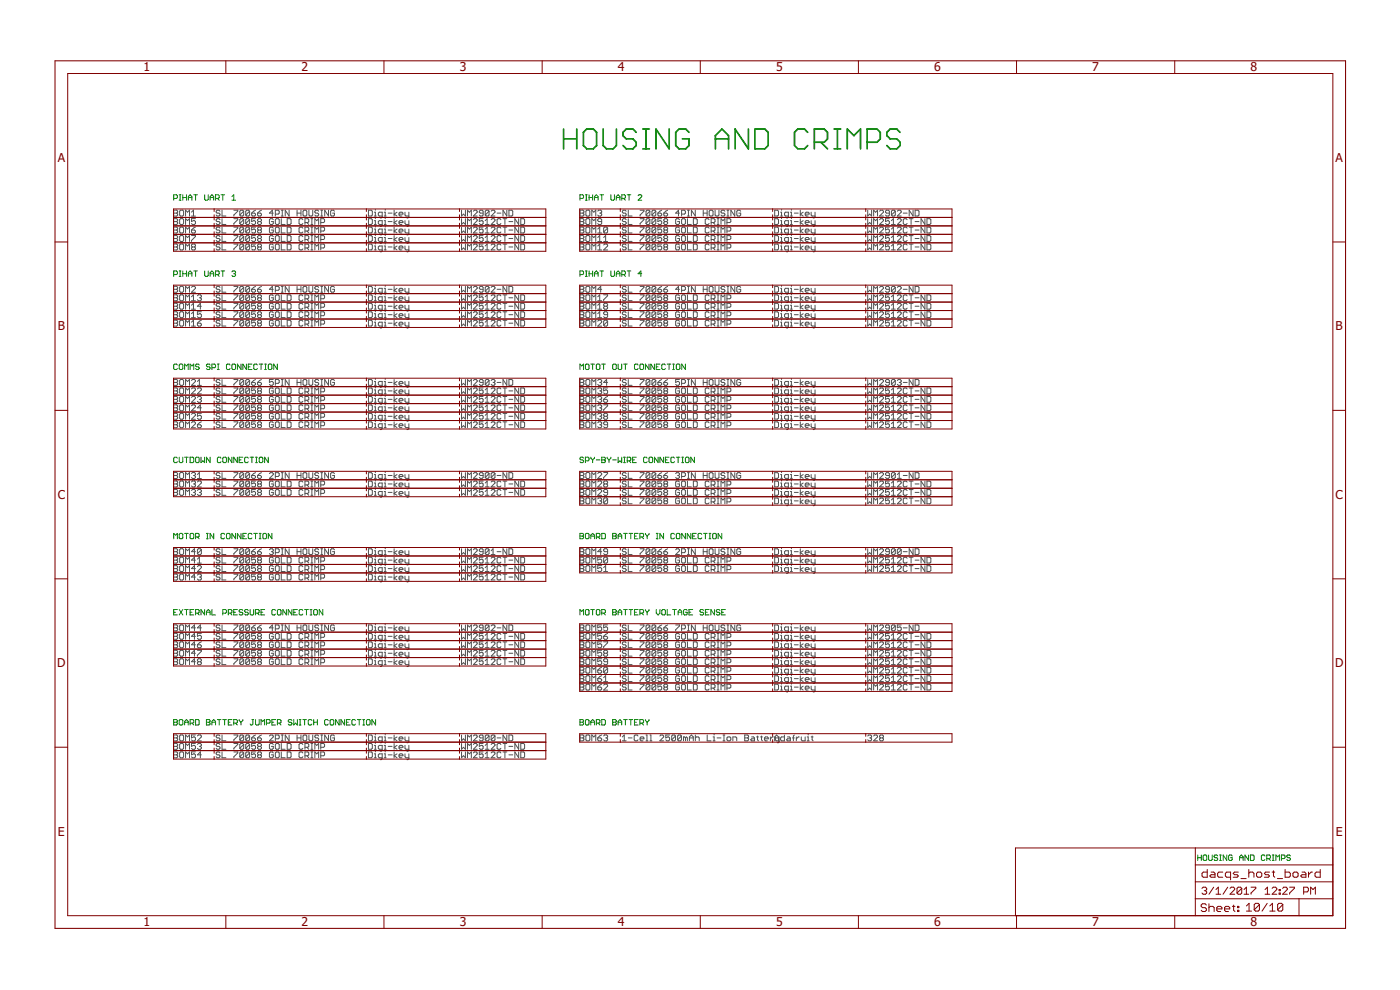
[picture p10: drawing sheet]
<svg xmlns="http://www.w3.org/2000/svg" width="420mm" height="297mm" viewBox="0 0 420 297" stroke-linecap="round" stroke-linejoin="round" font-family="sans-serif">
<defs><g id="words">
<g font-size="3.7" fill="#800000">
<text x="43.1" y="21.4">1</text>
<text x="90.5" y="21.4">2</text>
<text x="138" y="21.4">3</text>
<text x="185.4" y="21.4">4</text>
<text x="232.9" y="21.4">5</text>
<text x="280.4" y="21.4">6</text>
<text x="327.8" y="21.4">7</text>
<text x="375.3" y="21.4">8</text>
<text x="17.3" y="48.6">A</text>
<text x="400.8" y="48.6">A</text>
<text x="17.3" y="99.2">B</text>
<text x="400.8" y="99.2">B</text>
<text x="17.3" y="149.7">C</text>
<text x="400.8" y="149.7">C</text>
<text x="17.2" y="200.2">D</text>
<text x="400.7" y="200.2">D</text>
<text x="17.4" y="250.8">E</text>
<text x="400.9" y="250.8">E</text>
<text x="43.1" y="277.9">1</text>
<text x="90.5" y="277.9">2</text>
<text x="138" y="277.9">3</text>
<text x="185.4" y="277.9">4</text>
<text x="232.9" y="277.9">5</text>
<text x="280.4" y="277.9">6</text>
<text x="327.8" y="277.9">7</text>
<text x="375.3" y="277.9">8</text>
</g>
</g></defs>
<g fill="none" stroke="#505050" stroke-width=".3">
<path d="M52.1 63.9h.9M52.1 63.1h.9l.3 .3-.3 .5 .3 .6-.3 .3h-.9zM52.1 65.6h.9l.3 .3-.3 .6 .3 .6-.3 .3h-.9zM52.1 68.1h.9l.3 .3-.3 .6 .3 .6-.3 .3h-.9zM52.1 70.7h.9l.3 .3-.3 .6 .3 .6-.3 .3h-.9zM52.1 73.2h.9l.3 .3-.3 .6 .3 .6-.3 .3h-.9zM52.1 66.5h.9M52.1 69h.9M52.1 71.6h.9M52.1 74.1h.9M53.9 63.4l.3-.3h.6l.3 .3v1.1l-.3 .3h-.6l-.3-.3zM54.2 65.6h.6l.3 .3v1.2l-.3 .3h-.6l-.3-.3v-1.2z"/>
<path d="M54.2 68.1h.6l.3 .3v1.2l-.3 .3h-.6l-.3-.3v-1.2zM54.2 70.7h.6l.3 .3v1.2l-.3 .3h-.6l-.3-.3v-1.2zM54.2 73.2h.6l.3 .3v1.2l-.3 .3h-.6l-.3-.3v-1.2zM55.7 64.8v-1.7l.6 .5 .6-.5v1.7M55.7 67.4v-1.8l.6 .6 .6-.6v1.8M55.7 69.9v-1.8l.6 .6 .6-.6v1.8M55.7 72.5v-1.8l.6 .6 .6-.6v1.8M55.7 75v-1.8l.6 .6 .6-.6v1.8M57.5 64.8h1.2M57.5 69h.9l.3 .6-.3 .3h-.6l-.3-.3zM57.5 63.6l.6-.5v1.7M57.5 70.7h1.2v.3l-1.2 1.2v.3"/>
<path d="M57.8 74.1l-.3-.3 .3-.6h.6l.3 .3-.3 .6M57.8 74.1l-.3 .3 .3 .6h.6l.3-.3-.3-.6M57.8 74.1h.6M58.7 65.6h-1.2v.9l.9-.3 .3 .3v.6l-.3 .3h-.6l-.3-.3M58.7 68.1l-1.2 .9M66 63.4l-.3-.3h-.5l-.3 .6 .3 .2h.5l.3 .6-.3 .3h-.5l-.3-.3M66 65.9l-.3-.3h-.5l-.3 .6 .3 .3h.5l.3 .6-.3 .3h-.5l-.3-.3M66 68.5l-.3-.3h-.5l-.3 .5 .3 .3h.5l.3 .6-.3 .3h-.5l-.3-.3M66 71l-.3-.3h-.5l-.3 .6 .3 .3h.5l.3 .5-.3 .3h-.5l-.3-.3M66 73.5l-.3-.3h-.5l-.3 .6 .3 .3h.5l.3 .6-.3 .3h-.5l-.3-.3M66.6 63.1v1.7h1.2M66.6 65.6v1.8h1.2"/>
<path d="M66.6 68.2v1.7h1.2M66.6 70.7v1.7h1.2M66.6 73.2v1.8h1.2M70.2 63.1h1.2v.3l-1.2 1.1v.3M70.2 65.6h1.2v.3l-1.2 1.2v.3M70.2 68.2h1.2v.3l-1.2 1.1v.3M70.2 70.7h1.2v.3l-1.2 1.1v.3M70.2 73.2h1.2v.3l-1.2 1.2v.3M73.1 63.4l-.3-.3h-.5l-.3 .3v1.1M73.1 63.4v1.1l-.3 .3h-.5l-.3-.3M73.1 65.9l-.3-.3h-.5l-.3 .3v1.2M73.1 68.5l-.3-.3h-.5l-.3 .3v1.1"/>
<path d="M73.1 71l-.3-.3h-.5l-.3 .3v1.1M73.1 73.5l-.3-.3h-.5l-.3 .3v1.2M73.1 65.9v1.2l-.3 .3h-.5l-.3-.3M73.1 68.5v1.1l-.3 .3h-.5l-.3-.3M73.1 71v1.1l-.3 .3h-.5l-.3-.3M73.1 73.5v1.2l-.3 .3h-.5l-.3-.3M73.1 63.4l-1.1 1.1M73.1 65.9l-1.1 1.2M73.1 68.5l-1.1 1.1M73.1 71l-1.1 1.1M73.1 73.5l-1.1 1.2M74.9 63.4l-.3-.3h-.6l-.3 .3v1.1"/>
<path d="M74.9 63.4v1.1l-.3 .3h-.6l-.3-.3M74.9 65.9l-.3-.3h-.6l-.3 .3v1.2M74.9 68.5l-.3-.3h-.6l-.3 .3v1.1M74.9 71l-.3-.3h-.6l-.3 .3v1.1M74.9 73.5l-.3-.3h-.6l-.3 .3v1.2M74.9 65.9v1.2l-.3 .3h-.6l-.3-.3M74.9 68.5v1.1l-.3 .3h-.6l-.3-.3M74.9 71v1.1l-.3 .3h-.6l-.3-.3M74.9 73.5v1.2l-.3 .3h-.6l-.3-.3M74.9 63.4l-1.2 1.1M74.9 65.9l-1.2 1.2M74.9 68.5l-1.2 1.1"/>
<path d="M74.9 71l-1.2 1.1M74.9 73.5l-1.2 1.2M75.5 63.9h.9l.3 .6-.3 .3h-.6l-.3-.3zM76.7 63.1l-1.2 .8M76.7 65.6h-1.2v.9l.9-.3 .3 .3v.6l-.3 .3h-.6l-.3-.3M76.7 68.2h-1.2v.8l.9-.3 .3 .3v.6l-.3 .3h-.6l-.3-.3M76.7 70.7h-1.2v.9l.9-.3 .3 .3v.5l-.3 .3h-.6l-.3-.3M76.7 73.2h-1.2v.9l.9-.3 .3 .3v.6l-.3 .3h-.6l-.3-.3M77.3 63.9h.9l.3 .6-.3 .3h-.6l-.3-.3zM77.6 74.1l-.3 .3 .3 .6h.6l.3-.3-.3-.6M77.6 71.6l-.3-.3 .3-.6h.6l.3 .3-.3 .6M77.6 66.5l-.3-.3 .3-.6h.6l.3 .3-.3 .6"/>
<path d="M77.6 66.5l-.3 .3 .3 .6h.6l.3-.3-.3-.6M77.6 69l-.3-.3 .3-.5h.6l.3 .3-.3 .5M77.6 69l-.3 .3 .3 .6h.6l.3-.3-.3-.6M77.6 71.6l-.3 .3 .3 .5h.6l.3-.3-.3-.5M77.6 74.1l-.3-.3 .3-.6h.6l.3 .3-.3 .6M77.6 66.5h.6M77.6 69h.6M77.6 71.6h.6M77.6 74.1h.6M78.5 63.1l-1.2 .8M82 63.9h-1.1l.8-.8v1.7M82 71l-.3-.3h-.5l-.3 .3v1.1l.3 .3h.5l.3-.3v-.5h-.6"/>
<path d="M82 65.9l-.3-.3h-.5l-.3 .3v1.2l.3 .3h.5l.3-.3v-.6h-.6M82 73.5l-.3-.3h-.5l-.3 .3v1.2l.3 .3h.5l.3-.3v-.6h-.6M82 68.5l-.3-.3h-.5l-.3 .3v1.1l.3 .3h.5l.3-.3v-.6h-.6M82.6 64.2h.9l.3-.3v-.5l-.3-.3h-.9v1.7M82.6 71l.3-.3h.6l.3 .3v1.1l-.3 .3h-.6l-.3-.3zM82.9 65.6h.6l.3 .3v1.2l-.3 .3h-.6l-.3-.3v-1.2zM82.9 68.2h.6l.3 .3v1.1l-.3 .3h-.6l-.3-.3v-1.1zM82.9 73.2h.6l.3 .3v1.2l-.3 .3h-.6l-.3-.3v-1.2zM84.4 63.1h.6M84.4 64.8h.6M84.4 65.6v1.8h1.2M84.4 68.2v1.7h1.2"/>
<path d="M84.4 70.7v1.7h1.2M84.4 73.2v1.8h1.2M84.7 63.1v1.7M86.2 65.6h.9l.3 .3v1.2l-.3 .3h-.9zM86.2 73.2h.9l.3 .3v1.2l-.3 .3h-.9zM86.2 68.2h.9l.3 .3v1.1l-.3 .3h-.9zM86.2 70.7h.9l.3 .3v1.1l-.3 .3h-.9zM86.8 63.1v1.7l-1.2-1.7v1.7M89.2 63.9h1.1M89.2 63.1v1.7M90.3 63.1v1.7M90.9 68.5l-.3-.3h-.6l-.3 .3v1.1l.3 .3h.6l.3-.3"/>
<path d="M90.9 73.5l-.3-.3h-.6l-.3 .3v1.2l.3 .3h.6l.3-.3M90.9 65.9l-.3-.3h-.6l-.3 .3v1.2l.3 .3h.6l.3-.3M90.9 71l-.3-.3h-.6l-.3 .3v1.1l.3 .3h.6l.3-.3M91.2 63.1h.6l.3 .3v1.1l-.3 .3h-.6l-.3-.3v-1.1zM91.5 66.8h.9l.3-.3v-.6l-.3-.3h-.9v1.8M91.5 69.3h.9l.3-.3v-.5l-.3-.3h-.9v1.7M91.5 71.9h.9l.3-.3v-.6l-.3-.3h-.9v1.7M91.5 74.4h.9l.3-.3v-.6l-.3-.3h-.9v1.8M92.1 66.8l.6 .6M92.1 69.3l.6 .6M92.1 71.9l.6 .5M92.1 74.4l.6 .6"/>
<path d="M92.7 63.1v1.4l.3 .3h.6l.3-.3v-1.4M93.3 65.6h.6M93.3 67.4h.6M93.3 68.2h.6M93.3 69.9h.6M93.3 70.7h.6M93.3 72.4h.6M93.3 73.2h.6M93.3 75h.6M93.6 65.6v1.8M93.6 68.2v1.7M93.6 70.7v1.7"/>
<path d="M93.6 73.2v1.8M94.5 67.4v-1.8l.6 .6 .5-.6v1.8M94.5 69.9v-1.7l.6 .5 .5-.5v1.7M94.5 72.4v-1.7l.6 .6 .5-.6v1.7M94.5 75v-1.8l.6 .6 .5-.6v1.8M95.6 63.4l-.2-.3h-.6l-.3 .3 .3 .5h.6l.2 .3-.2 .6h-.6l-.3-.3M96.3 63.1h.5M96.3 64.8h.5M96.3 66.8h.8l.3-.3v-.6l-.3-.3h-.8v1.8M96.3 71.9h.8l.3-.3v-.6l-.3-.3h-.8v1.7M96.3 69.3h.8l.3-.3v-.5l-.3-.3h-.8v1.7M96.3 74.4h.8l.3-.3v-.6l-.3-.3h-.8v1.8"/>
<path d="M96.6 63.1v1.7M98.6 63.1v1.7l-1.1-1.7v1.7M100.4 63.4l-.3-.3h-.6l-.3 .3v1.1l.3 .3h.6l.3-.3v-.6h-.6M110.6 63.1h.8l.3 .3v1.1l-.3 .3h-.8zM110.6 65.6h.8l.3 .3v1.2l-.3 .3h-.8zM110.6 68.2h.8l.3 .3v1.1l-.3 .3h-.8zM110.6 70.7h.8l.3 .3v1.1l-.3 .3h-.8zM110.6 73.2h.8l.3 .3v1.2l-.3 .3h-.8zM112.4 64.8h.5M112.4 63.7h.2v1.1M112.4 66.2h.2v1.2M112.4 68.7h.2v1.2"/>
<path d="M112.4 71.3h.2v1.1M112.4 73.8h.2v1.2M112.4 67.4h.5M112.4 69.9h.5M112.4 72.4h.5M112.4 75h.5M112.6 62.8v.3M112.6 65.3v.3M112.6 67.9v.3M112.6 70.4v.3M112.6 73v.2M114.7 64.8h-.9l-.3-.3v-.6l.3-.2h.9v1.4l-.6 .3"/>
<path d="M114.7 67.4h-.9l-.3-.3v-.6l.3-.3h.9v1.4l-.6 .3M114.7 69.9h-.9l-.3-.3v-.6l.3-.3h.9v1.5l-.6 .3M114.7 72.4h-.9l-.3-.3v-.5l.3-.3h.9v1.4l-.6 .3M114.7 75h-.9l-.3-.3v-.6l.3-.3h.9v1.5l-.6 .2M115.3 64.8h.6M115.3 63.7h.3v1.1M115.3 66.2h.3v1.2M115.3 68.7h.3v1.2M115.3 71.3h.3v1.1M115.3 73.8h.3v1.2M115.3 67.4h.6M115.3 69.9h.6"/>
<path d="M115.3 72.4h.6M115.3 75h.6M115.6 62.8v.3M115.6 65.3v.3M115.6 67.9v.3M115.6 70.4v.3M115.6 73v.2M116.5 63.9h1.2M116.5 66.5h1.2M116.5 69h1.2M116.5 71.6h1.2M116.5 74.1h1.2"/>
<path d="M118.3 63.1v1.7M118.3 65.6v1.8M118.3 68.2v1.7M118.3 70.7v1.7M118.3 73.2v1.8M119.1 63.7l-.8 .5 .8 .6M119.1 66.2l-.8 .6 .8 .6M119.1 68.7l-.8 .6 .8 .6M119.1 71.3l-.8 .6 .8 .5M119.1 73.8l-.8 .6 .8 .6M119.8 64.2h1.1l-.3-.5h-.5l-.3 .2v.6l.3 .3h.5M119.8 66.8h1.1l-.3-.6h-.5l-.3 .3v.6l.3 .3h.5"/>
<path d="M119.8 69.3h1.1l-.3-.6h-.5l-.3 .3v.6l.3 .3h.5M119.8 71.9h1.1l-.3-.6h-.5l-.3 .3v.5l.3 .3h.5M119.8 74.4h1.1l-.3-.6h-.5l-.3 .3v.6l.3 .3h.5M121.5 63.7v.8l.3 .3h.9M121.5 66.2v.9l.3 .3h.9M121.5 68.7v.9l.3 .3h.9M121.5 71.3v.8l.3 .3h.9M121.5 73.8v.9l.3 .3h.9M122.7 63.7v1.4l-.6 .3M122.7 66.2v1.4l-.6 .3M122.7 68.7v1.5l-.6 .3M122.7 71.3v1.4l-.6 .3"/>
<path d="M122.7 73.8v1.5l-.6 .2M138.5 63.1v1.7l.6-.6 .6 .6v-1.7M138.5 65.6v1.8l.6-.6 .6 .6v-1.8M138.5 68.2v1.7l.6-.6 .6 .6v-1.7M138.5 70.7v1.7l.6-.5 .6 .5v-1.7M138.5 73.2v1.8l.6-.6 .6 .6v-1.8M140.3 64.8v-1.7l.6 .6 .6-.6v1.7M140.3 67.4v-1.8l.6 .6 .6-.6v1.8M140.3 69.9v-1.7l.6 .5 .6-.5v1.7M140.3 72.4v-1.7l.6 .6 .6-.6v1.7M140.3 75v-1.8l.6 .6 .6-.6v1.8M142.1 63.4l.3-.3h.5l.3 .3v.3l-1.1 1.1h1.1"/>
<path d="M142.1 65.9l.3-.3h.5l.3 .3v.3l-1.1 1.2h1.1M142.1 68.5l.3-.3h.5l.3 .3v.2l-1.1 1.2h1.1M142.1 71l.3-.3h.5l.3 .3v.3l-1.1 1.1h1.1M142.1 73.5l.3-.3h.5l.3 .3v.3l-1.1 1.2h1.1M145 63.9h-.9l-.3-.2 .3-.6h.6l.3 .3v1.1l-.3 .3h-.6l-.3-.3M145 65.6h-1.2v.9l.6-.3 .6 .3v.6l-.3 .3h-.6l-.3-.3M145 68.2h-1.2v.8l.6-.3 .6 .3v.6l-.3 .3h-.6l-.3-.3M145 70.7h-1.2v.9l.6-.3 .6 .3v.5l-.3 .3h-.6l-.3-.3M145 73.2h-1.2v.9l.6-.3 .6 .3v.6l-.3 .3h-.6l-.3-.3M145.6 67.4h1.2M145.6 66.2l.6-.6v1.8M145.6 68.7l.6-.5v1.7"/>
<path d="M145.6 71.3l.6-.6v1.7M145.6 73.8l.6-.6v1.8M145.6 69.9h1.2M145.6 72.4h1.2M145.6 75h1.2M146.8 63.4l-.3-.3h-.6l-.3 .3v1.1M146.8 63.4v1.1l-.3 .3h-.6l-.3-.3M146.8 63.4l-1.2 1.1M147.4 63.4l.3-.3h.6l.2 .3v.3l-1.1 1.1h1.1M147.4 65.9l.3-.3h.6l.2 .3v.3l-1.1 1.2h1.1M147.4 68.5l.3-.3h.6l.2 .3v.2l-1.1 1.2h1.1M147.4 71l.3-.3h.6l.2 .3v.3l-1.1 1.1h1.1"/>
<path d="M147.4 73.5l.3-.3h.6l.2 .3v.3l-1.1 1.2h1.1M149.2 63.9h1.1M150.3 65.9l-.2-.3h-.6l-.3 .3v1.2l.3 .3h.6l.2-.3M150.3 68.5l-.2-.3h-.6l-.3 .3v1.1l.3 .3h.6l.2-.3M150.3 71l-.2-.3h-.6l-.3 .3v1.1l.3 .3h.6l.2-.3M150.3 73.5l-.2-.3h-.6l-.3 .3v1.2l.3 .3h.6l.2-.3M151 65.6h1.1M151 68.2h1.1M151 70.7h1.1M151 73.2h1.1M151.5 65.6v1.8M151.5 68.2v1.7"/>
<path d="M151.5 70.7v1.7M151.5 73.2v1.8M152.1 63.1v1.7l-1.1-1.7v1.7M152.7 63.1h.9l.3 .3v1.1l-.3 .3h-.9zM152.7 66.5h1.2M152.7 69h1.2M152.7 71.6h1.2M152.7 74.1h1.2M155.7 65.6v1.8l-1.2-1.8v1.8M155.7 68.2v1.7l-1.2-1.7v1.7M155.7 70.7v1.7l-1.2-1.7v1.7M155.7 73.2v1.8l-1.2-1.8v1.8"/>
<path d="M156.3 65.6h.9l.2 .3v1.2l-.2 .3h-.9zM156.3 73.2h.9l.2 .3v1.2l-.2 .3h-.9zM156.3 68.2h.9l.2 .3v1.1l-.2 .3h-.9zM156.3 70.7h.9l.2 .3v1.1l-.2 .3h-.9zM174.1 63.9h.8M174.1 63.1h.8l.3 .3-.3 .5 .3 .6-.3 .3h-.8zM174.1 65.6h.8l.3 .3-.3 .6 .3 .6-.3 .3h-.8zM174.1 68.1h.8l.3 .3-.3 .6 .3 .6-.3 .3h-.8zM174.1 70.7h.8l.3 .3-.3 .6 .3 .6-.3 .3h-.8zM174.1 73.2h.8l.3 .3-.3 .6 .3 .6-.3 .3h-.8zM174.1 66.5h.8M174.1 69h.8"/>
<path d="M174.1 71.6h.8M174.1 74.1h.8M175.8 63.4l.3-.3h.6l.3 .3v1.1l-.3 .3h-.6l-.3-.3zM176.1 65.6h.6l.3 .3v1.2l-.3 .3h-.6l-.3-.3v-1.2zM176.1 68.1h.6l.3 .3v1.2l-.3 .3h-.6l-.3-.3v-1.2zM176.1 70.7h.6l.3 .3v1.2l-.3 .3h-.6l-.3-.3v-1.2zM176.1 73.2h.6l.3 .3v1.2l-.3 .3h-.6l-.3-.3v-1.2zM177.6 64.8v-1.7l.6 .5 .6-.5v1.7M177.6 67.4v-1.8l.6 .6 .6-.6v1.8M177.6 69.9v-1.8l.6 .6 .6-.6v1.8M177.6 72.5v-1.8l.6 .6 .6-.6v1.8M177.6 75v-1.8l.6 .6 .6-.6v1.8"/>
<path d="M179.4 63.4l.3-.3h.6l.3 .3-.3 .5M179.4 69.9h1.2M179.4 72.5h1.2M179.4 75h1.2M179.4 68.7l.6-.6v1.8M179.4 71.3l.6-.6v1.8M179.4 73.8l.6-.6v1.8M180 63.9h.3M180.3 63.9l.3 .3-.3 .6h-.6l-.3-.3M180.6 66.5h-.9l-.3-.3 .3-.6h.6l.3 .3v1.2l-.3 .3h-.6l-.3-.3M181.2 72.5h1.2M181.2 73.5l.3-.3h.6l.3 .3v.3l-1.2 1.2h1.2"/>
<path d="M181.2 71.3l.6-.6v1.8M182.4 68.4l-.3-.3h-.6l-.3 .3v1.2M182.4 68.4v1.2l-.3 .3h-.6l-.3-.3M182.4 68.4l-1.2 1.2M187.9 63.4l-.3-.3h-.6l-.2 .3 .2 .5h.6l.3 .3-.3 .6h-.6l-.2-.3M187.9 65.9l-.3-.3h-.6l-.2 .3 .2 .6h.6l.3 .3-.3 .6h-.6l-.2-.3M187.9 68.5l-.3-.3h-.6l-.2 .3 .2 .5h.6l.3 .3-.3 .6h-.6l-.2-.3M187.9 71l-.3-.3h-.6l-.2 .3 .2 .6h.6l.3 .3-.3 .5h-.6l-.2-.3M187.9 73.5l-.3-.3h-.6l-.2 .3 .2 .6h.6l.3 .3-.3 .6h-.6l-.2-.3M188.6 63.1v1.7h1.1M188.6 65.6v1.8h1.1M188.6 68.2v1.7h1.1"/>
<path d="M188.6 70.7v1.7h1.1M188.6 73.2v1.8h1.1M192.1 63.1h1.2v.3l-1.2 1.1v.3M192.1 65.6h1.2v.3l-1.2 1.2v.3M192.1 68.2h1.2v.3l-1.2 1.1v.3M192.1 70.7h1.2v.3l-1.2 1.1v.3M192.1 73.2h1.2v.3l-1.2 1.2v.3M195 63.4l-.2-.3h-.6l-.3 .3v1.1M195 63.4v1.1l-.2 .3h-.6l-.3-.3M195 71v1.1l-.2 .3h-.6l-.3-.3M195 65.9l-.2-.3h-.6l-.3 .3v1.2M195 68.5l-.2-.3h-.6l-.3 .3v1.1"/>
<path d="M195 71l-.2-.3h-.6l-.3 .3v1.1M195 73.5l-.2-.3h-.6l-.3 .3v1.2M195 65.9v1.2l-.2 .3h-.6l-.3-.3M195 68.5v1.1l-.2 .3h-.6l-.3-.3M195 73.5v1.2l-.2 .3h-.6l-.3-.3M195 63.4l-1.1 1.1M195 65.9l-1.1 1.2M195 68.5l-1.1 1.1M195 71l-1.1 1.1M195 73.5l-1.1 1.2M196.8 63.4l-.3-.3h-.6l-.2 .3v1.1M196.8 63.4v1.1l-.3 .3h-.6l-.2-.3"/>
<path d="M196.8 65.9l-.3-.3h-.6l-.2 .3v1.2M196.8 68.5l-.3-.3h-.6l-.2 .3v1.1M196.8 71l-.3-.3h-.6l-.2 .3v1.1M196.8 73.5l-.3-.3h-.6l-.2 .3v1.2M196.8 65.9v1.2l-.3 .3h-.6l-.2-.3M196.8 68.5v1.1l-.3 .3h-.6l-.2-.3M196.8 71v1.1l-.3 .3h-.6l-.2-.3M196.8 73.5v1.2l-.3 .3h-.6l-.2-.3M196.8 63.4l-1.1 1.1M196.8 65.9l-1.1 1.2M196.8 68.5l-1.1 1.1M196.8 71l-1.1 1.1"/>
<path d="M196.8 73.5l-1.1 1.2M197.4 63.9h.9l.3 .6-.3 .3h-.6l-.3-.3zM198.6 63.1l-1.2 .8M198.6 65.6h-1.2v.9l.9-.3 .3 .3v.6l-.3 .3h-.6l-.3-.3M198.6 68.2h-1.2v.8l.9-.3 .3 .3v.6l-.3 .3h-.6l-.3-.3M198.6 70.7h-1.2v.9l.9-.3 .3 .3v.5l-.3 .3h-.6l-.3-.3M198.6 73.2h-1.2v.9l.9-.3 .3 .3v.6l-.3 .3h-.6l-.3-.3M199.2 63.9h.9l.3 .6-.3 .3h-.6l-.3-.3zM199.5 66.5l-.3-.3 .3-.6h.6l.3 .3-.3 .6M199.5 66.5l-.3 .3 .3 .6h.6l.3-.3-.3-.6M199.5 69l-.3-.3 .3-.5h.6l.3 .3-.3 .5M199.5 69l-.3 .3 .3 .6h.6l.3-.3-.3-.6"/>
<path d="M199.5 71.6l-.3-.3 .3-.6h.6l.3 .3-.3 .6M199.5 71.6l-.3 .3 .3 .5h.6l.3-.3-.3-.5M199.5 74.1l-.3-.3 .3-.6h.6l.3 .3-.3 .6M199.5 74.1l-.3 .3 .3 .6h.6l.3-.3-.3-.6M199.5 66.5h.6M199.5 69h.6M199.5 71.6h.6M199.5 74.1h.6M200.4 63.1l-1.2 .8M203.9 63.9h-1.1l.8-.8v1.7M203.9 71l-.3-.3h-.5l-.3 .3v1.1l.3 .3h.5l.3-.3v-.5h-.6M203.9 73.5l-.3-.3h-.5l-.3 .3v1.2l.3 .3h.5l.3-.3v-.6h-.6"/>
<path d="M203.9 65.9l-.3-.3h-.5l-.3 .3v1.2l.3 .3h.5l.3-.3v-.6h-.6M203.9 68.5l-.3-.3h-.5l-.3 .3v1.1l.3 .3h.5l.3-.3v-.6h-.6M204.6 64.2h.8l.3-.3v-.5l-.3-.3h-.8v1.7M204.8 65.6h.6l.3 .3v1.2l-.3 .3h-.6l-.2-.3v-1.2zM204.8 68.2h.6l.3 .3v1.1l-.3 .3h-.6l-.2-.3v-1.1zM204.8 70.7h.6l.3 .3v1.1l-.3 .3h-.6l-.2-.3v-1.1zM204.8 73.2h.6l.3 .3v1.2l-.3 .3h-.6l-.2-.3v-1.2zM206.3 63.1h.6M206.3 64.8h.6M206.3 65.6v1.8h1.2M206.3 68.2v1.7h1.2M206.3 70.7v1.7h1.2"/>
<path d="M206.3 73.2v1.8h1.2M206.6 63.1v1.7M208.1 65.6h.9l.3 .3v1.2l-.3 .3h-.9zM208.1 68.2h.9l.3 .3v1.1l-.3 .3h-.9zM208.1 70.7h.9l.3 .3v1.1l-.3 .3h-.9zM208.1 73.2h.9l.3 .3v1.2l-.3 .3h-.9zM208.7 63.1v1.7l-1.2-1.7v1.7M211.1 63.9h1.1M211.1 63.1v1.7M212.2 63.1v1.7M212.8 65.9l-.3-.3h-.6l-.3 .3v1.2l.3 .3h.6l.3-.3M212.8 68.5l-.3-.3h-.6l-.3 .3v1.1l.3 .3h.6l.3-.3"/>
<path d="M212.8 71l-.3-.3h-.6l-.3 .3v1.1l.3 .3h.6l.3-.3M212.8 73.5l-.3-.3h-.6l-.3 .3v1.2l.3 .3h.6l.3-.3M212.8 63.4l.3-.3h.6l.3 .3v1.1l-.3 .3h-.6l-.3-.3zM213.4 66.8h.9l.3-.3v-.6l-.3-.3h-.9v1.8M213.4 69.3h.9l.3-.3v-.5l-.3-.3h-.9v1.7M213.4 71.9h.9l.3-.3v-.6l-.3-.3h-.9v1.7M213.4 74.4h.9l.3-.3v-.6l-.3-.3h-.9v1.8M214 66.8l.6 .6M214 69.3l.6 .6M214 71.9l.6 .5M214 74.4l.6 .6M214.6 63.1v1.4l.3 .3h.6l.3-.3v-1.4"/>
<path d="M215.2 65.6h.6M215.2 67.4h.6M215.2 68.2h.6M215.2 69.9h.6M215.2 70.7h.6M215.2 72.4h.6M215.2 73.2h.6M215.2 75h.6M215.5 65.6v1.8M215.5 68.2v1.7M215.5 70.7v1.7M215.5 73.2v1.8"/>
<path d="M216.4 67.4v-1.8l.6 .6 .6-.6v1.8M216.4 69.9v-1.7l.6 .5 .6-.5v1.7M216.4 72.4v-1.7l.6 .6 .6-.6v1.7M216.4 75v-1.8l.6 .6 .6-.6v1.8M217.6 63.4l-.3-.3h-.6l-.3 .6 .3 .2h.6l.3 .6-.3 .3h-.6l-.3-.3M218.2 63.1h.5M218.2 64.8h.5M218.2 71.9h.8l.3-.3v-.6l-.3-.3h-.8v1.7M218.2 66.8h.8l.3-.3v-.6l-.3-.3h-.8v1.8M218.2 69.3h.8l.3-.3v-.5l-.3-.3h-.8v1.7M218.2 74.4h.8l.3-.3v-.6l-.3-.3h-.8v1.8M218.5 63.1v1.7"/>
<path d="M220.5 63.1v1.7l-1.1-1.7v1.7M222.3 63.4l-.3-.3h-.6l-.3 .3v1.1l.3 .3h.6l.3-.3v-.6h-.6M232.5 63.1h.8l.3 .3v1.1l-.3 .3h-.8zM232.5 65.6h.8l.3 .3v1.2l-.3 .3h-.8zM232.5 68.2h.8l.3 .3v1.1l-.3 .3h-.8zM232.5 70.7h.8l.3 .3v1.1l-.3 .3h-.8zM232.5 73.2h.8l.3 .3v1.2l-.3 .3h-.8zM234.3 64.8h.5M234.3 63.7h.2v1.1M234.3 66.2h.2v1.2M234.3 68.7h.2v1.2M234.3 71.3h.2v1.1"/>
<path d="M234.3 73.8h.2v1.2M234.3 67.4h.5M234.3 69.9h.5M234.3 72.4h.5M234.3 75h.5M234.5 62.8v.3M234.5 65.3v.3M234.5 67.9v.3M234.5 70.4v.3M234.5 73v.2M236.6 64.8h-.9l-.2-.3v-.6l.2-.2h.9v1.4l-.6 .3M236.6 67.4h-.9l-.2-.3v-.6l.2-.3h.9v1.4l-.6 .3"/>
<path d="M236.6 69.9h-.9l-.2-.3v-.6l.2-.3h.9v1.5l-.6 .3M236.6 72.4h-.9l-.2-.3v-.5l.2-.3h.9v1.4l-.6 .3M236.6 75h-.9l-.2-.3v-.6l.2-.3h.9v1.5l-.6 .2M237.2 64.8h.6M237.2 63.7h.3v1.1M237.2 66.2h.3v1.2M237.2 68.7h.3v1.2M237.2 71.3h.3v1.1M237.2 73.8h.3v1.2M237.2 67.4h.6M237.2 69.9h.6M237.2 72.4h.6"/>
<path d="M237.2 75h.6M237.5 62.8v.3M237.5 65.3v.3M237.5 67.9v.3M237.5 70.4v.3M237.5 73v.2M238.4 63.9h1.2M238.4 66.5h1.2M238.4 69h1.2M238.4 71.6h1.2M238.4 74.1h1.2M240.2 63.1v1.7"/>
<path d="M240.2 65.6v1.8M240.2 68.2v1.7M240.2 70.7v1.7M240.2 73.2v1.8M241 63.7l-.8 .5 .8 .6M241 66.2l-.8 .6 .8 .6M241 68.7l-.8 .6 .8 .6M241 71.3l-.8 .6 .8 .5M241 73.8l-.8 .6 .8 .6M241.7 64.2h1.1l-.3-.5h-.5l-.3 .2v.6l.3 .3h.5M241.7 66.8h1.1l-.3-.6h-.5l-.3 .3v.6l.3 .3h.5M241.7 69.3h1.1l-.3-.6h-.5l-.3 .3v.6l.3 .3h.5"/>
<path d="M241.7 71.9h1.1l-.3-.6h-.5l-.3 .3v.5l.3 .3h.5M241.7 74.4h1.1l-.3-.6h-.5l-.3 .3v.6l.3 .3h.5M243.4 63.7v.8l.3 .3h.9M243.4 66.2v.9l.3 .3h.9M243.4 68.7v.9l.3 .3h.9M243.4 71.3v.8l.3 .3h.9M243.4 73.8v.9l.3 .3h.9M244.6 63.7v1.4l-.6 .3M244.6 66.2v1.4l-.6 .3M244.6 68.7v1.5l-.6 .3M244.6 71.3v1.4l-.6 .3M244.6 73.8v1.5l-.6 .2"/>
<path d="M260.4 63.1v1.7l.6-.6 .6 .6v-1.7M260.4 65.6v1.8l.6-.6 .6 .6v-1.8M260.4 68.2v1.7l.6-.6 .6 .6v-1.7M260.4 70.7v1.7l.6-.5 .6 .5v-1.7M260.4 73.2v1.8l.6-.6 .6 .6v-1.8M262.2 64.8v-1.7l.6 .6 .6-.6v1.7M262.2 67.4v-1.8l.6 .6 .6-.6v1.8M262.2 69.9v-1.7l.6 .5 .6-.5v1.7M262.2 72.4v-1.7l.6 .6 .6-.6v1.7M262.2 75v-1.8l.6 .6 .6-.6v1.8M264 63.4l.3-.3h.5l.3 .3v.3l-1.1 1.1h1.1M264 65.9l.3-.3h.5l.3 .3v.3l-1.1 1.2h1.1"/>
<path d="M264 68.5l.3-.3h.5l.3 .3v.2l-1.1 1.2h1.1M264 71l.3-.3h.5l.3 .3v.3l-1.1 1.1h1.1M264 73.5l.3-.3h.5l.3 .3v.3l-1.1 1.2h1.1M266.9 63.9h-.9l-.3-.2 .3-.6h.6l.3 .3v1.1l-.3 .3h-.6l-.3-.3M266.9 65.6h-1.2v.9l.6-.3 .6 .3v.6l-.3 .3h-.6l-.3-.3M266.9 68.2h-1.2v.8l.6-.3 .6 .3v.6l-.3 .3h-.6l-.3-.3M266.9 70.7h-1.2v.9l.6-.3 .6 .3v.5l-.3 .3h-.6l-.3-.3M266.9 73.2h-1.2v.9l.6-.3 .6 .3v.6l-.3 .3h-.6l-.3-.3M267.5 67.4h1.2M267.5 69.9h1.2M267.5 72.4h1.2M267.5 75h1.2"/>
<path d="M267.5 66.2l.6-.6v1.8M267.5 68.7l.6-.5v1.7M267.5 71.3l.6-.6v1.7M267.5 73.8l.6-.6v1.8M268.7 63.4l-.3-.3h-.6l-.3 .3v1.1M268.7 63.4v1.1l-.3 .3h-.6l-.3-.3M268.7 63.4l-1.2 1.1M269.3 63.4l.3-.3h.6l.3 .3v.3l-1.2 1.1h1.2M269.3 65.9l.3-.3h.6l.3 .3v.3l-1.2 1.2h1.2M269.3 68.5l.3-.3h.6l.3 .3v.2l-1.2 1.2h1.2M269.3 71l.3-.3h.6l.3 .3v.3l-1.2 1.1h1.2M269.3 73.5l.3-.3h.6l.3 .3v.3l-1.2 1.2h1.2"/>
<path d="M271.1 63.9h1.1M272.2 71l-.3-.3h-.5l-.3 .3v1.1l.3 .3h.5l.3-.3M272.2 65.9l-.3-.3h-.5l-.3 .3v1.2l.3 .3h.5l.3-.3M272.2 68.5l-.3-.3h-.5l-.3 .3v1.1l.3 .3h.5l.3-.3M272.2 73.5l-.3-.3h-.5l-.3 .3v1.2l.3 .3h.5l.3-.3M272.9 65.6h1.1M272.9 68.2h1.1M272.9 70.7h1.1M272.9 73.2h1.1M273.4 65.6v1.8M273.4 68.2v1.7M273.4 70.7v1.7"/>
<path d="M273.4 73.2v1.8M274 63.1v1.7l-1.1-1.7v1.7M274.6 63.1h.9l.3 .3v1.1l-.3 .3h-.9zM274.6 66.5h1.2M274.6 69h1.2M274.6 71.6h1.2M274.6 74.1h1.2M277.6 65.6v1.8l-1.2-1.8v1.8M277.6 68.2v1.7l-1.2-1.7v1.7M277.6 70.7v1.7l-1.2-1.7v1.7M277.6 73.2v1.8l-1.2-1.8v1.8M278.2 65.6h.9l.3 .3v1.2l-.3 .3h-.9z"/>
<path d="M278.2 68.2h.9l.3 .3v1.1l-.3 .3h-.9zM278.2 70.7h.9l.3 .3v1.1l-.3 .3h-.9zM278.2 73.2h.9l.3 .3v1.2l-.3 .3h-.9zM52.1 85.9h.9l.3 .3-.3 .6 .3 .6-.3 .3h-.9zM52.1 88.5h.9l.3 .3-.3 .5 .3 .6-.3 .3h-.9zM52.1 91h.9l.3 .3-.3 .6 .3 .6-.3 .3h-.9zM52.1 93.5h.9l.3 .3-.3 .6 .3 .6-.3 .3h-.9zM52.1 96.1h.9l.3 .3-.3 .6 .3 .6-.3 .3h-.9zM52.1 86.8h.9M52.1 89.3h.9M52.1 91.9h.9M52.1 94.4h.9"/>
<path d="M52.1 97h.9M53.9 93.8l.3-.3h.6l.3 .3v1.2l-.3 .3h-.6l-.3-.3zM54.2 85.9h.6l.3 .3v1.2l-.3 .3h-.6l-.3-.3v-1.2zM54.2 88.5h.6l.3 .3v1.1l-.3 .3h-.6l-.3-.3v-1.1zM54.2 91h.6l.3 .3v1.2l-.3 .3h-.6l-.3-.3v-1.2zM54.2 96.1h.6l.3 .3v1.2l-.3 .3h-.6l-.3-.3v-1.2zM55.7 87.7v-1.8l.6 .6 .6-.6v1.8M55.7 90.2v-1.7l.6 .5 .6-.5v1.7M55.7 92.8v-1.8l.6 .6 .6-.6v1.8M55.7 95.3v-1.8l.6 .6 .6-.6v1.8M55.7 97.9v-1.8l.6 .6 .6-.6v1.8M57.5 89l.6-.5v1.7"/>
<path d="M57.5 91.6l.6-.6v1.8M57.5 94.1l.6-.6v1.8M57.5 96.7l.6-.6v1.8M57.5 86.2l.3-.3h.6l.3 .3v.3l-1.2 1.2h1.2M57.5 90.2h1.2M57.5 92.8h1.2M57.5 95.3h1.2M57.5 97.9h1.2M59.2 88.8l.3-.3h.6l.3 .3-.3 .5M59.2 97h.9l.3 .6-.3 .3h-.6l-.3-.3zM59.8 89.3h.3M60.1 89.3l.3 .3-.3 .6h-.6l-.3-.3"/>
<path d="M60.4 91.9h-1.2l.9-.9v1.8M60.4 96.1l-1.2 .9M60.4 93.5h-1.2v.9l.9-.3 .3 .3v.6l-.3 .3h-.6l-.3-.3M66 86.2l-.3-.3h-.5l-.3 .6 .3 .3h.5l.3 .6-.3 .3h-.5l-.3-.3M66 88.8l-.3-.3h-.5l-.3 .5 .3 .3h.5l.3 .6-.3 .3h-.5l-.3-.3M66 91.3l-.3-.3h-.5l-.3 .6 .3 .3h.5l.3 .6-.3 .3h-.5l-.3-.3M66 93.9l-.3-.3h-.5l-.3 .5 .3 .3h.5l.3 .6-.3 .3h-.5l-.3-.3M66 96.4l-.3-.3h-.5l-.3 .6 .3 .3h.5l.3 .5-.3 .3h-.5l-.3-.3M66.6 85.9v1.8h1.2M66.6 88.5v1.7h1.2M66.6 91v1.8h1.2M66.6 93.6v1.7h1.2"/>
<path d="M66.6 96.1v1.7h1.2M70.2 85.9h1.2v.3l-1.2 1.2v.3M70.2 88.5h1.2v.3l-1.2 1.1v.3M70.2 91h1.2v.3l-1.2 1.2v.3M70.2 93.6h1.2v.3l-1.2 1.1v.3M70.2 96.1h1.2v.3l-1.2 1.1v.3M73.1 86.2l-.3-.3h-.5l-.3 .3v1.2M73.1 88.8l-.3-.3h-.5l-.3 .3v1.1M73.1 91.3l-.3-.3h-.5l-.3 .3v1.2M73.1 93.9l-.3-.3h-.5l-.3 .3v1.1M73.1 96.4l-.3-.3h-.5l-.3 .3v1.1M73.1 86.2v1.2l-.3 .3h-.5l-.3-.3"/>
<path d="M73.1 88.8v1.1l-.3 .3h-.5l-.3-.3M73.1 91.3v1.2l-.3 .3h-.5l-.3-.3M73.1 93.9v1.1l-.3 .3h-.5l-.3-.3M73.1 96.4v1.1l-.3 .3h-.5l-.3-.3M73.1 86.2l-1.1 1.2M73.1 88.8l-1.1 1.1M73.1 91.3l-1.1 1.2M73.1 93.9l-1.1 1.1M73.1 96.4l-1.1 1.1M74.9 86.2l-.3-.3h-.6l-.3 .3v1.2M74.9 88.8l-.3-.3h-.6l-.3 .3v1.1M74.9 91.3l-.3-.3h-.6l-.3 .3v1.2"/>
<path d="M74.9 93.9l-.3-.3h-.6l-.3 .3v1.1M74.9 96.4l-.3-.3h-.6l-.3 .3v1.1M74.9 86.2v1.2l-.3 .3h-.6l-.3-.3M74.9 88.8v1.1l-.3 .3h-.6l-.3-.3M74.9 91.3v1.2l-.3 .3h-.6l-.3-.3M74.9 93.9v1.1l-.3 .3h-.6l-.3-.3M74.9 96.4v1.1l-.3 .3h-.6l-.3-.3M74.9 86.2l-1.2 1.2M74.9 88.8l-1.2 1.1M74.9 91.3l-1.2 1.2M74.9 93.9l-1.2 1.1M74.9 96.4l-1.2 1.1"/>
<path d="M75.5 86.8h.9l.3 .6-.3 .3h-.6l-.3-.3zM76.7 88.5h-1.2v.8l.9-.3 .3 .3v.6l-.3 .3h-.6l-.3-.3M76.7 91h-1.2v.9l.9-.3 .3 .3v.6l-.3 .3h-.6l-.3-.3M76.7 93.6h-1.2v.8l.9-.3 .3 .3v.6l-.3 .3h-.6l-.3-.3M76.7 96.1h-1.2v.9l.9-.3 .3 .3v.5l-.3 .3h-.6l-.3-.3M76.7 85.9l-1.2 .9M77.3 86.8h.9l.3 .6-.3 .3h-.6l-.3-.3zM77.6 89.3l-.3-.3 .3-.5h.6l.3 .3-.3 .5M77.6 89.3l-.3 .3 .3 .6h.6l.3-.3-.3-.6M77.6 91.9l-.3-.3 .3-.6h.6l.3 .3-.3 .6M77.6 91.9l-.3 .3 .3 .6h.6l.3-.3-.3-.6M77.6 94.4l-.3-.3 .3-.5h.6l.3 .3-.3 .5"/>
<path d="M77.6 94.4l-.3 .3 .3 .6h.6l.3-.3-.3-.6M77.6 97l-.3-.3 .3-.6h.6l.3 .3-.3 .6M77.6 97l-.3 .2 .3 .6h.6l.3-.3-.3-.5M77.6 89.3h.6M77.6 91.9h.6M77.6 94.4h.6M77.6 97h.6M78.5 85.9l-1.2 .9M82 86.8h-1.1l.8-.9v1.8M82 93.9l-.3-.3h-.5l-.3 .3v1.1l.3 .3h.5l.3-.3v-.6h-.6M82 96.4l-.3-.3h-.5l-.3 .3v1.1l.3 .3h.5l.3-.3v-.5h-.6M82 88.8l-.3-.3h-.5l-.3 .3v1.1l.3 .3h.5l.3-.3v-.6h-.6"/>
<path d="M82 91.3l-.3-.3h-.5l-.3 .3v1.2l.3 .3h.5l.3-.3v-.6h-.6M82.6 87.1h.9l.3-.3v-.6l-.3-.3h-.9v1.8M82.9 88.5h.6l.3 .3v1.1l-.3 .3h-.6l-.3-.3v-1.1zM82.9 91h.6l.3 .3v1.2l-.3 .3h-.6l-.3-.3v-1.2zM82.9 93.6h.6l.3 .3v1.1l-.3 .3h-.6l-.3-.3v-1.1zM82.9 96.1h.6l.3 .3v1.1l-.3 .3h-.6l-.3-.3v-1.1zM84.4 85.9h.6M84.4 87.7h.6M84.4 88.5v1.7h1.2M84.4 91v1.8h1.2M84.4 93.6v1.7h1.2M84.4 96.1v1.7h1.2"/>
<path d="M84.7 85.9v1.8M86.2 88.5h.9l.3 .3v1.1l-.3 .3h-.9zM86.2 91h.9l.3 .3v1.2l-.3 .3h-.9zM86.2 93.6h.9l.3 .3v1.1l-.3 .3h-.9zM86.2 96.1h.9l.3 .3v1.1l-.3 .3h-.9zM86.8 85.9v1.8l-1.2-1.8v1.8M89.2 85.9v1.8M89.2 86.8h1.1M90.3 85.9v1.8M90.9 91.3l-.3-.3h-.6l-.3 .3v1.2l.3 .3h.6l.3-.3M90.9 88.8l-.3-.3h-.6l-.3 .3v1.1l.3 .3h.6l.3-.3M90.9 93.9l-.3-.3h-.6l-.3 .3v1.1l.3 .3h.6l.3-.3"/>
<path d="M90.9 96.4l-.3-.3h-.6l-.3 .3v1.1l.3 .3h.6l.3-.3M91.2 85.9h.6l.3 .3v1.2l-.3 .3h-.6l-.3-.3v-1.2zM91.5 89.6h.9l.3-.3v-.5l-.3-.3h-.9v1.7M91.5 92.2h.9l.3-.3v-.6l-.3-.3h-.9v1.8M91.5 94.7h.9l.3-.3v-.5l-.3-.3h-.9v1.7M91.5 97.2h.9l.3-.2v-.6l-.3-.3h-.9v1.7M92.1 92.2l.6 .6M92.1 94.7l.6 .6M92.1 89.6l.6 .6M92.1 97.2l.6 .6M92.7 85.9v1.5l.3 .3h.6l.3-.3v-1.5M93.3 88.5h.6"/>
<path d="M93.3 90.2h.6M93.3 91h.6M93.3 92.8h.6M93.3 93.6h.6M93.3 95.3h.6M93.3 96.1h.6M93.3 97.8h.6M93.6 88.5v1.7M93.6 91v1.8M93.6 93.6v1.7M93.6 96.1v1.7M94.5 90.2v-1.7l.6 .5 .5-.5v1.7"/>
<path d="M94.5 92.8v-1.8l.6 .6 .5-.6v1.8M94.5 95.3v-1.7l.6 .5 .5-.5v1.7M94.5 97.8v-1.7l.6 .6 .5-.6v1.7M95.6 86.2l-.2-.3h-.6l-.3 .3 .3 .6h.6l.2 .3-.2 .6h-.6l-.3-.3M96.3 85.9h.5M96.3 87.7h.5M96.3 89.6h.8l.3-.3v-.5l-.3-.3h-.8v1.7M96.3 92.2h.8l.3-.3v-.6l-.3-.3h-.8v1.8M96.3 94.7h.8l.3-.3v-.5l-.3-.3h-.8v1.7M96.3 97.2h.8l.3-.2v-.6l-.3-.3h-.8v1.7M96.6 85.9v1.8M98.6 85.9v1.8l-1.1-1.8v1.8"/>
<path d="M100.4 86.2l-.3-.3h-.6l-.3 .3v1.2l.3 .3h.6l.3-.3v-.6h-.6M110.6 85.9h.8l.3 .3v1.2l-.3 .3h-.8zM110.6 88.5h.8l.3 .3v1.1l-.3 .3h-.8zM110.6 91h.8l.3 .3v1.2l-.3 .3h-.8zM110.6 93.6h.8l.3 .3v1.1l-.3 .3h-.8zM110.6 96.1h.8l.3 .3v1.1l-.3 .3h-.8zM112.4 86.5h.2v1.2M112.4 89h.2v1.2M112.4 91.6h.2v1.2M112.4 94.1h.2v1.2M112.4 96.7h.2v1.1M112.4 87.7h.5"/>
<path d="M112.4 90.2h.5M112.4 92.8h.5M112.4 95.3h.5M112.4 97.8h.5M112.6 85.7v.2M112.6 88.2v.3M112.6 90.7v.3M112.6 93.3v.3M112.6 95.8v.3M114.7 87.7h-.9l-.3-.3v-.6l.3-.3h.9v1.4l-.6 .3M114.7 90.2h-.9l-.3-.3v-.6l.3-.3h.9v1.5l-.6 .3M114.7 92.8h-.9l-.3-.3v-.6l.3-.3h.9v1.4l-.6 .3"/>
<path d="M114.7 95.3h-.9l-.3-.3v-.6l.3-.3h.9v1.5l-.6 .3M114.7 97.8h-.9l-.3-.3v-.5l.3-.3h.9v1.4l-.6 .3M115.3 86.5h.3v1.2M115.3 89h.3v1.2M115.3 91.6h.3v1.2M115.3 94.1h.3v1.2M115.3 96.7h.3v1.1M115.3 87.7h.6M115.3 90.2h.6M115.3 92.8h.6M115.3 95.3h.6M115.3 97.8h.6"/>
<path d="M115.6 85.7v.2M115.6 88.2v.3M115.6 90.7v.3M115.6 93.3v.3M115.6 95.8v.3M116.5 86.8h1.2M116.5 89.3h1.2M116.5 91.9h1.2M116.5 94.4h1.2M116.5 97h1.2M118.3 85.9v1.8M118.3 88.5v1.7"/>
<path d="M118.3 91v1.8M118.3 93.6v1.7M118.3 96.1v1.7M119.1 86.5l-.8 .6 .8 .6M119.1 89l-.8 .6 .8 .6M119.1 91.6l-.8 .6 .8 .6M119.1 94.1l-.8 .6 .8 .6M119.1 96.7l-.8 .5 .8 .6M119.8 94.7h1.1l-.3-.6h-.5l-.3 .3v.6l.3 .3h.5M119.8 87.1h1.1l-.3-.6h-.5l-.3 .3v.6l.3 .3h.5M119.8 89.6h1.1l-.3-.6h-.5l-.3 .3v.6l.3 .3h.5M119.8 92.2h1.1l-.3-.6h-.5l-.3 .3v.6l.3 .3h.5"/>
<path d="M119.8 97.2h1.1l-.3-.5h-.5l-.3 .3v.5l.3 .3h.5M121.5 94.1v.9l.3 .3h.9M121.5 86.5v.9l.3 .3h.9M121.5 89v.9l.3 .3h.9M121.5 91.6v.9l.3 .3h.9M121.5 96.7v.8l.3 .3h.9M122.7 86.5v1.4l-.6 .3M122.7 89v1.5l-.6 .3M122.7 91.6v1.4l-.6 .3M122.7 94.1v1.5l-.6 .3M122.7 96.7v1.4l-.6 .3M138.5 85.9v1.8l.6-.6 .6 .6v-1.8"/>
<path d="M138.5 88.5v1.7l.6-.6 .6 .6v-1.7M138.5 91v1.8l.6-.6 .6 .6v-1.8M138.5 93.6v1.7l.6-.6 .6 .6v-1.7M138.5 96.1v1.7l.6-.6 .6 .6v-1.7M140.3 87.7v-1.8l.6 .6 .6-.6v1.8M140.3 90.2v-1.7l.6 .5 .6-.5v1.7M140.3 92.8v-1.8l.6 .6 .6-.6v1.8M140.3 95.3v-1.7l.6 .5 .6-.5v1.7M140.3 97.8v-1.7l.6 .6 .6-.6v1.7M142.1 86.2l.3-.3h.5l.3 .3v.3l-1.1 1.2h1.1M142.1 88.8l.3-.3h.5l.3 .3v.2l-1.1 1.2h1.1M142.1 91.3l.3-.3h.5l.3 .3v.3l-1.1 1.2h1.1"/>
<path d="M142.1 93.9l.3-.3h.5l.3 .3v.2l-1.1 1.2h1.1M142.1 96.4l.3-.3h.5l.3 .3v.3l-1.1 1.1h1.1M145 86.8h-.9l-.3-.3 .3-.6h.6l.3 .3v1.2l-.3 .3h-.6l-.3-.3M145 88.5h-1.2v.8l.6-.3 .6 .3v.6l-.3 .3h-.6l-.3-.3M145 91h-1.2v.9l.6-.3 .6 .3v.6l-.3 .3h-.6l-.3-.3M145 93.6h-1.2v.8l.6-.3 .6 .3v.6l-.3 .3h-.6l-.3-.3M145 96.1h-1.2v.9l.6-.3 .6 .3v.5l-.3 .3h-.6l-.3-.3M145.6 94.1l.6-.5v1.7M145.6 89l.6-.5v1.7M145.6 91.6l.6-.6v1.8M145.6 96.7l.6-.6v1.7M145.6 90.2h1.2"/>
<path d="M145.6 92.8h1.2M145.6 95.3h1.2M145.6 97.8h1.2M146.8 86.2l-.3-.3h-.6l-.3 .3v1.2M146.8 86.2v1.2l-.3 .3h-.6l-.3-.3M146.8 86.2l-1.2 1.2M147.4 86.2l.3-.3h.6l.2 .3v.3l-1.1 1.2h1.1M147.4 88.8l.3-.3h.6l.2 .3v.2l-1.1 1.2h1.1M147.4 91.3l.3-.3h.6l.2 .3v.3l-1.1 1.2h1.1M147.4 93.9l.3-.3h.6l.2 .3v.2l-1.1 1.2h1.1M147.4 96.4l.3-.3h.6l.2 .3v.3l-1.1 1.1h1.1M149.2 86.8h1.1"/>
<path d="M150.3 88.8l-.2-.3h-.6l-.3 .3v1.1l.3 .3h.6l.2-.3M150.3 91.3l-.2-.3h-.6l-.3 .3v1.2l.3 .3h.6l.2-.3M150.3 93.9l-.2-.3h-.6l-.3 .3v1.1l.3 .3h.6l.2-.3M150.3 96.4l-.2-.3h-.6l-.3 .3v1.1l.3 .3h.6l.2-.3M151 88.5h1.1M151 91h1.1M151 93.6h1.1M151 96.1h1.1M151.5 88.5v1.7M151.5 91v1.8M151.5 93.6v1.7M151.5 96.1v1.7"/>
<path d="M152.1 85.9v1.8l-1.1-1.8v1.8M152.7 85.9h.9l.3 .3v1.2l-.3 .3h-.9zM152.7 89.3h1.2M152.7 91.9h1.2M152.7 94.4h1.2M152.7 97h1.2M155.7 88.5v1.7l-1.2-1.7v1.7M155.7 91v1.8l-1.2-1.8v1.8M155.7 93.6v1.7l-1.2-1.7v1.7M155.7 96.1v1.7l-1.2-1.7v1.7M156.3 88.5h.9l.2 .3v1.1l-.2 .3h-.9zM156.3 91h.9l.2 .3v1.2l-.2 .3h-.9z"/>
<path d="M156.3 93.6h.9l.2 .3v1.1l-.2 .3h-.9zM156.3 96.1h.9l.2 .3v1.1l-.2 .3h-.9zM174.1 85.9h.8l.3 .3-.3 .6 .3 .6-.3 .3h-.8zM174.1 86.8h.8M174.1 88.5h.8l.3 .3-.3 .5 .3 .6-.3 .3h-.8zM174.1 91h.8l.3 .3-.3 .6 .3 .6-.3 .3h-.8zM174.1 93.5h.8l.3 .3-.3 .6 .3 .6-.3 .3h-.8zM174.1 96.1h.8l.3 .3-.3 .6 .3 .6-.3 .3h-.8zM174.1 89.3h.8M174.1 91.9h.8M174.1 94.4h.8M174.1 97h.8"/>
<path d="M175.8 93.8l.3-.3h.6l.3 .3v1.2l-.3 .3h-.6l-.3-.3zM176.1 85.9h.6l.3 .3v1.2l-.3 .3h-.6l-.3-.3v-1.2zM176.1 88.5h.6l.3 .3v1.1l-.3 .3h-.6l-.3-.3v-1.1zM176.1 91h.6l.3 .3v1.2l-.3 .3h-.6l-.3-.3v-1.2zM176.1 96.1h.6l.3 .3v1.2l-.3 .3h-.6l-.3-.3v-1.2zM177.6 87.7v-1.8l.6 .6 .6-.6v1.8M177.6 90.2v-1.7l.6 .5 .6-.5v1.7M177.6 92.8v-1.8l.6 .6 .6-.6v1.8M177.6 95.3v-1.8l.6 .6 .6-.6v1.8M177.6 97.9v-1.8l.6 .6 .6-.6v1.8M179.4 96.4l.3-.3h.6l.3 .3v.3l-1.2 1.2h1.2M179.4 91.6l.6-.6v1.8"/>
<path d="M179.4 94.1l.6-.6v1.8M179.4 89l.6-.5v1.7M179.4 90.2h1.2M179.4 92.8h1.2M179.4 95.3h1.2M180.6 86.8h-1.2l.9-.9v1.8M181.2 88.5h1.2v.3l-1.2 1.1v.3M181.5 91.9l-.3-.3 .3-.6h.6l.3 .3-.3 .6M181.5 91.9l-.3 .3 .3 .6h.6l.3-.3-.3-.6M181.5 91.9h.6M182.4 96.4l-.3-.3h-.6l-.3 .3v1.2M182.4 96.4v1.2l-.3 .3h-.6l-.3-.3"/>
<path d="M182.4 94.4h-.9l-.3-.3 .3-.6h.6l.3 .3v1.2l-.3 .3h-.6l-.3-.3M182.4 96.4l-1.2 1.2M187.9 86.2l-.3-.3h-.6l-.2 .3 .2 .6h.6l.3 .3-.3 .6h-.6l-.2-.3M187.9 88.8l-.3-.3h-.6l-.2 .3 .2 .5h.6l.3 .3-.3 .6h-.6l-.2-.3M187.9 91.3l-.3-.3h-.6l-.2 .3 .2 .6h.6l.3 .3-.3 .6h-.6l-.2-.3M187.9 93.9l-.3-.3h-.6l-.2 .3 .2 .5h.6l.3 .3-.3 .6h-.6l-.2-.3M187.9 96.4l-.3-.3h-.6l-.2 .3 .2 .6h.6l.3 .2-.3 .6h-.6l-.2-.3M188.6 85.9v1.8h1.1M188.6 88.5v1.7h1.1M188.6 91v1.8h1.1M188.6 93.6v1.7h1.1M188.6 96.1v1.7h1.1"/>
<path d="M192.1 85.9h1.2v.3l-1.2 1.2v.3M192.1 88.5h1.2v.3l-1.2 1.1v.3M192.1 91h1.2v.3l-1.2 1.2v.3M192.1 93.6h1.2v.3l-1.2 1.1v.3M192.1 96.1h1.2v.3l-1.2 1.1v.3M195 86.2l-.2-.3h-.6l-.3 .3v1.2M195 86.2v1.2l-.2 .3h-.6l-.3-.3M195 88.8l-.2-.3h-.6l-.3 .3v1.1M195 91.3l-.2-.3h-.6l-.3 .3v1.2M195 93.9l-.2-.3h-.6l-.3 .3v1.1M195 96.4l-.2-.3h-.6l-.3 .3v1.1M195 88.8v1.1l-.2 .3h-.6l-.3-.3"/>
<path d="M195 91.3v1.2l-.2 .3h-.6l-.3-.3M195 93.9v1.1l-.2 .3h-.6l-.3-.3M195 96.4v1.1l-.2 .3h-.6l-.3-.3M195 86.2l-1.1 1.2M195 88.8l-1.1 1.1M195 91.3l-1.1 1.2M195 93.9l-1.1 1.1M195 96.4l-1.1 1.1M196.8 86.2l-.3-.3h-.6l-.2 .3v1.2M196.8 86.2v1.2l-.3 .3h-.6l-.2-.3M196.8 88.8l-.3-.3h-.6l-.2 .3v1.1M196.8 91.3l-.3-.3h-.6l-.2 .3v1.2"/>
<path d="M196.8 93.9l-.3-.3h-.6l-.2 .3v1.1M196.8 96.4l-.3-.3h-.6l-.2 .3v1.1M196.8 88.8v1.1l-.3 .3h-.6l-.2-.3M196.8 91.3v1.2l-.3 .3h-.6l-.2-.3M196.8 93.9v1.1l-.3 .3h-.6l-.2-.3M196.8 96.4v1.1l-.3 .3h-.6l-.2-.3M196.8 86.2l-1.1 1.2M196.8 88.8l-1.1 1.1M196.8 91.3l-1.1 1.2M196.8 93.9l-1.1 1.1M196.8 96.4l-1.1 1.1M197.4 86.8h.9l.3 .6-.3 .3h-.6l-.3-.3z"/>
<path d="M198.6 88.5h-1.2v.8l.9-.3 .3 .3v.6l-.3 .3h-.6l-.3-.3M198.6 91h-1.2v.9l.9-.3 .3 .3v.6l-.3 .3h-.6l-.3-.3M198.6 93.6h-1.2v.8l.9-.3 .3 .3v.6l-.3 .3h-.6l-.3-.3M198.6 96.1h-1.2v.9l.6-.3 .6 .3v.5l-.3 .3h-.6l-.3-.3M198.6 85.9l-1.2 .9M199.2 86.8h.9l.3 .6-.3 .3h-.6l-.3-.3zM199.5 89.3l-.3-.3 .3-.5h.6l.3 .3-.3 .5M199.5 89.3l-.3 .3 .3 .6h.6l.3-.3-.3-.6M199.5 91.9l-.3-.3 .3-.6h.6l.3 .3-.3 .6M199.5 91.9l-.3 .3 .3 .6h.6l.3-.3-.3-.6M199.5 94.4l-.3-.3 .3-.5h.6l.3 .3-.3 .5M199.5 94.4l-.3 .3 .3 .6h.6l.3-.3-.3-.6"/>
<path d="M199.5 97l-.3-.3 .3-.6h.6l.3 .3-.3 .6M199.5 97l-.3 .2 .3 .6h.6l.3-.3-.3-.5M199.5 89.3h.6M199.5 91.9h.6M199.5 94.4h.6M199.5 97h.6M200.4 85.9l-1.2 .9M203.9 86.8h-1.1l.8-.9v1.8M203.9 93.9l-.3-.3h-.5l-.3 .3v1.1l.3 .3h.5l.3-.3v-.6h-.6M203.9 96.4l-.3-.3h-.5l-.3 .3v1.1l.3 .3h.5l.3-.3v-.5h-.6M203.9 88.8l-.3-.3h-.5l-.3 .3v1.1l.3 .3h.5l.3-.3v-.6h-.6M203.9 91.3l-.3-.3h-.5l-.3 .3v1.2l.3 .3h.5l.3-.3v-.6h-.6"/>
<path d="M204.6 87.1h.8l.3-.3v-.6l-.3-.3h-.8v1.8M204.8 88.5h.6l.3 .3v1.1l-.3 .3h-.6l-.2-.3v-1.1zM204.8 91h.6l.3 .3v1.2l-.3 .3h-.6l-.2-.3v-1.2zM204.8 93.6h.6l.3 .3v1.1l-.3 .3h-.6l-.2-.3v-1.1zM204.8 96.1h.6l.3 .3v1.1l-.3 .3h-.6l-.2-.3v-1.1zM206.3 85.9h.6M206.3 87.7h.6M206.3 88.5v1.7h1.2M206.3 91v1.8h1.2M206.3 93.6v1.7h1.2M206.3 96.1v1.7h1.2M206.6 85.9v1.8"/>
<path d="M208.1 88.5h.9l.3 .3v1.1l-.3 .3h-.9zM208.1 91h.9l.3 .3v1.2l-.3 .3h-.9zM208.1 93.6h.9l.3 .3v1.1l-.3 .3h-.9zM208.1 96.1h.9l.3 .3v1.1l-.3 .3h-.9zM208.7 85.9v1.8l-1.2-1.8v1.8M211.1 86.8h1.1M211.1 85.9v1.8M212.2 85.9v1.8M212.8 96.4l-.3-.3h-.6l-.3 .3v1.1l.3 .3h.6l.3-.3M212.8 88.8l-.3-.3h-.6l-.3 .3v1.1l.3 .3h.6l.3-.3M212.8 91.3l-.3-.3h-.6l-.3 .3v1.2l.3 .3h.6l.3-.3M212.8 93.9l-.3-.3h-.6l-.3 .3v1.1l.3 .3h.6l.3-.3"/>
<path d="M213.1 85.9h.6l.3 .3v1.2l-.3 .3h-.6l-.3-.3v-1.2zM213.4 89.6h.9l.3-.3v-.5l-.3-.3h-.9v1.7M213.4 92.2h.9l.3-.3v-.6l-.3-.3h-.9v1.8M213.4 94.7h.9l.3-.3v-.5l-.3-.3h-.9v1.7M213.4 97.2h.9l.3-.2v-.6l-.3-.3h-.9v1.7M214 89.6l.6 .6M214 92.2l.6 .6M214 94.7l.6 .6M214 97.2l.6 .6M214.6 85.9v1.5l.3 .3h.6l.3-.3v-1.5M215.2 88.5h.6M215.2 90.2h.6"/>
<path d="M215.2 91h.6M215.2 92.8h.6M215.2 93.6h.6M215.2 95.3h.6M215.2 96.1h.6M215.2 97.8h.6M215.5 88.5v1.7M215.5 91v1.8M215.5 93.6v1.7M215.5 96.1v1.7M216.4 90.2v-1.7l.6 .5 .6-.5v1.7M216.4 92.8v-1.8l.6 .6 .6-.6v1.8"/>
<path d="M216.4 95.3v-1.7l.6 .5 .6-.5v1.7M216.4 97.8v-1.7l.6 .6 .6-.6v1.7M217.6 86.2l-.3-.3h-.6l-.3 .6 .3 .3h.6l.3 .6-.3 .3h-.6l-.3-.3M218.2 85.9h.5M218.2 87.7h.5M218.2 94.7h.8l.3-.3v-.5l-.3-.3h-.8v1.7M218.2 89.6h.8l.3-.3v-.5l-.3-.3h-.8v1.7M218.2 92.2h.8l.3-.3v-.6l-.3-.3h-.8v1.8M218.2 97.2h.8l.3-.2v-.6l-.3-.3h-.8v1.7M218.5 85.9v1.8M220.5 85.9v1.8l-1.1-1.8v1.8M222.3 86.2l-.3-.3h-.6l-.3 .3v1.2l.3 .3h.6l.3-.3v-.6h-.6"/>
<path d="M232.5 85.9h.8l.3 .3v1.2l-.3 .3h-.8zM232.5 88.5h.8l.3 .3v1.1l-.3 .3h-.8zM232.5 91h.8l.3 .3v1.2l-.3 .3h-.8zM232.5 93.6h.8l.3 .3v1.1l-.3 .3h-.8zM232.5 96.1h.8l.3 .3v1.1l-.3 .3h-.8zM234.3 87.7h.5M234.3 86.5h.2v1.2M234.3 89h.2v1.2M234.3 91.6h.2v1.2M234.3 94.1h.2v1.2M234.3 96.7h.2v1.1M234.3 90.2h.5"/>
<path d="M234.3 92.8h.5M234.3 95.3h.5M234.3 97.8h.5M234.5 85.7v.2M234.5 88.2v.3M234.5 90.7v.3M234.5 93.3v.3M234.5 95.8v.3M236.6 87.7h-.9l-.2-.3v-.6l.2-.3h.9v1.4l-.6 .3M236.6 90.2h-.9l-.2-.3v-.6l.2-.3h.9v1.5l-.6 .3M236.6 92.8h-.9l-.2-.3v-.6l.2-.3h.9v1.4l-.6 .3M236.6 95.3h-.9l-.2-.3v-.6l.2-.3h.9v1.5l-.6 .3"/>
<path d="M236.6 97.8h-.9l-.2-.3v-.5l.2-.3h.9v1.4l-.6 .3M237.2 87.7h.6M237.2 86.5h.3v1.2M237.2 89h.3v1.2M237.2 91.6h.3v1.2M237.2 94.1h.3v1.2M237.2 96.7h.3v1.1M237.2 90.2h.6M237.2 92.8h.6M237.2 95.3h.6M237.2 97.8h.6M237.5 85.7v.2"/>
<path d="M237.5 88.2v.3M237.5 90.7v.3M237.5 93.3v.3M237.5 95.8v.3M238.4 86.8h1.2M238.4 89.3h1.2M238.4 91.9h1.2M238.4 94.4h1.2M238.4 97h1.2M240.2 85.9v1.8M240.2 88.5v1.7M240.2 91v1.8"/>
<path d="M240.2 93.6v1.7M240.2 96.1v1.7M241 86.5l-.8 .6 .8 .6M241 89l-.8 .6 .8 .6M241 91.6l-.8 .6 .8 .6M241 94.1l-.8 .6 .8 .6M241 96.7l-.8 .5 .8 .6M241.7 87.1h1.1l-.3-.6h-.5l-.3 .3v.6l.3 .3h.5M241.7 94.7h1.1l-.3-.6h-.5l-.3 .3v.6l.3 .3h.5M241.7 89.6h1.1l-.3-.6h-.5l-.3 .3v.6l.3 .3h.5M241.7 92.2h1.1l-.3-.6h-.5l-.3 .3v.6l.3 .3h.5M241.7 97.2h1.1l-.3-.5h-.5l-.3 .3v.5l.3 .3h.5"/>
<path d="M243.4 86.5v.9l.3 .3h.9M243.4 89v.9l.3 .3h.9M243.4 91.6v.9l.3 .3h.9M243.4 94.1v.9l.3 .3h.9M243.4 96.7v.8l.3 .3h.9M244.6 86.5v1.4l-.6 .3M244.6 89v1.5l-.6 .3M244.6 91.6v1.4l-.6 .3M244.6 94.1v1.5l-.6 .3M244.6 96.7v1.4l-.6 .3M260.4 85.9v1.8l.6-.6 .6 .6v-1.8M260.4 88.5v1.7l.6-.6 .6 .6v-1.7"/>
<path d="M260.4 91v1.8l.6-.6 .6 .6v-1.8M260.4 93.6v1.7l.6-.6 .6 .6v-1.7M260.4 96.1v1.7l.6-.6 .6 .6v-1.7M262.2 87.7v-1.8l.6 .6 .6-.6v1.8M262.2 90.2v-1.7l.6 .5 .6-.5v1.7M262.2 92.8v-1.8l.6 .6 .6-.6v1.8M262.2 95.3v-1.7l.6 .5 .6-.5v1.7M262.2 97.8v-1.7l.6 .6 .6-.6v1.7M264 86.2l.3-.3h.5l.3 .3v.3l-1.1 1.2h1.1M264 88.8l.3-.3h.5l.3 .3v.2l-1.1 1.2h1.1M264 91.3l.3-.3h.5l.3 .3v.3l-1.1 1.2h1.1M264 93.9l.3-.3h.5l.3 .3v.2l-1.1 1.2h1.1"/>
<path d="M264 96.4l.3-.3h.5l.3 .3v.3l-1.1 1.1h1.1M266.9 86.8h-.9l-.3-.3 .3-.6h.6l.3 .3v1.2l-.3 .3h-.6l-.3-.3M266.9 88.5h-1.2v.8l.6-.3 .6 .3v.6l-.3 .3h-.6l-.3-.3M266.9 91h-1.2v.9l.6-.3 .6 .3v.6l-.3 .3h-.6l-.3-.3M266.9 93.6h-1.2v.8l.6-.3 .6 .3v.6l-.3 .3h-.6l-.3-.3M266.9 96.1h-1.2v.9l.6-.3 .6 .3v.5l-.3 .3h-.6l-.3-.3M267.5 89l.6-.5v1.7M267.5 91.6l.6-.6v1.8M267.5 94.1l.6-.5v1.7M267.5 96.7l.6-.6v1.7M267.5 90.2h1.2M267.5 92.8h1.2"/>
<path d="M267.5 95.3h1.2M267.5 97.8h1.2M268.7 86.2l-.3-.3h-.6l-.3 .3v1.2M268.7 86.2v1.2l-.3 .3h-.6l-.3-.3M268.7 86.2l-1.2 1.2M269.3 86.2l.3-.3h.6l.3 .3v.3l-1.2 1.2h1.2M269.3 88.8l.3-.3h.6l.3 .3v.2l-1.2 1.2h1.2M269.3 91.3l.3-.3h.6l.3 .3v.3l-1.2 1.2h1.2M269.3 93.9l.3-.3h.6l.3 .3v.2l-1.2 1.2h1.2M269.3 96.4l.3-.3h.6l.3 .3v.3l-1.2 1.1h1.2M271.1 86.8h1.1M272.2 93.9l-.3-.3h-.5l-.3 .3v1.1l.3 .3h.5l.3-.3"/>
<path d="M272.2 88.8l-.3-.3h-.5l-.3 .3v1.1l.3 .3h.5l.3-.3M272.2 91.3l-.3-.3h-.5l-.3 .3v1.2l.3 .3h.5l.3-.3M272.2 96.4l-.3-.3h-.5l-.3 .3v1.1l.3 .3h.5l.3-.3M272.9 88.5h1.1M272.9 91h1.1M272.9 93.6h1.1M272.9 96.1h1.1M273.4 88.5v1.7M273.4 91v1.8M273.4 93.6v1.7M273.4 96.1v1.7M274 85.9v1.8l-1.1-1.8v1.8"/>
<path d="M274.6 85.9h.9l.3 .3v1.2l-.3 .3h-.9zM274.6 89.3h1.2M274.6 91.9h1.2M274.6 94.4h1.2M274.6 97h1.2M277.6 88.5v1.7l-1.2-1.7v1.7M277.6 91v1.8l-1.2-1.8v1.8M277.6 93.6v1.7l-1.2-1.7v1.7M277.6 96.1v1.7l-1.2-1.7v1.7M278.2 88.5h.9l.3 .3v1.1l-.3 .3h-.9zM278.2 91h.9l.3 .3v1.2l-.3 .3h-.9zM278.2 93.6h.9l.3 .3v1.1l-.3 .3h-.9z"/>
<path d="M278.2 96.1h.9l.3 .3v1.1l-.3 .3h-.9zM52.1 113.9h.9l.3 .3-.3 .5 .3 .6-.3 .3h-.9zM52.1 116.4h.9l.3 .3-.3 .6 .3 .6-.3 .3h-.9zM52.1 118.9h.9l.3 .3-.3 .6 .3 .6-.3 .3h-.9zM52.1 114.7h.9M52.1 117.3h.9M52.1 119.8h.9M54.2 113.9h.6l.3 .3v1.1l-.3 .3h-.6l-.3-.3v-1.1zM54.2 116.4h.6l.3 .3v1.2l-.3 .3h-.6l-.3-.3v-1.2zM54.2 118.9h.6l.3 .3v1.2l-.3 .3h-.6l-.3-.3v-1.2zM55.7 115.6v-1.7l.6 .5 .6-.5v1.7M55.7 118.2v-1.8l.6 .6 .6-.6v1.8"/>
<path d="M57.5 114.2l.3-.3h.6l.3 .3v.2l-1.2 1.2h1.2M57.5 116.7l.3-.3h.6l.3 .3v.3l-1.2 1.2h1.2M57.5 119.2l.3-.3h.6l.3 .3v.3l-1.2 1.2h1.2M59.2 114.4l.6-.5v1.7M59.2 119.2l.3-.3h.6l.3 .3-.3 .6M59.2 116.7l.3-.3h.6l.3 .3v.3l-1.2 1.2h1.2M59.2 115.6h1.2M59.8 119.8h.3M60.1 119.8l.3 .3-.3 .6h-.6l-.3-.3M66 114.2l-.3-.3h-.5l-.3 .5 .3 .3h.5l.3 .6-.3 .3h-.5l-.3-.3M66 116.7l-.3-.3h-.5l-.3 .3 .3 .6h.5l.3 .3-.3 .6h-.5l-.3-.3M66 119.2l-.3-.2h-.5l-.3 .2 .3 .6h.5l.3 .3-.3 .6h-.5l-.3-.3"/>
<path d="M66.6 113.9v1.7h1.2M66.6 116.4v1.8h1.2M66.6 119v1.7h1.2M70.2 113.9h1.2v.3l-1.2 1.1v.3M70.2 116.4h1.2v.3l-1.2 1.2v.3M70.2 119h1.2v.2l-1.2 1.2v.3M73.1 114.2l-.3-.3h-.5l-.3 .3v1.1M73.1 116.7l-.3-.3h-.5l-.3 .3v1.2M73.1 119.2l-.3-.2h-.5l-.3 .2v1.2M73.1 114.2v1.1l-.3 .3h-.5l-.3-.3M73.1 116.7v1.2l-.3 .3h-.5l-.3-.3M73.1 119.2v1.2l-.3 .3h-.5l-.3-.3"/>
<path d="M73.1 114.2l-1.1 1.1M73.1 116.7l-1.1 1.2M73.1 119.2l-1.1 1.2M74.9 114.2l-.3-.3h-.6l-.3 .3v1.1M74.9 116.7l-.3-.3h-.6l-.3 .3v1.2M74.9 119.2l-.3-.2h-.6l-.3 .2v1.2M74.9 114.2v1.1l-.3 .3h-.6l-.3-.3M74.9 116.7v1.2l-.3 .3h-.6l-.3-.3M74.9 119.2v1.2l-.3 .3h-.6l-.3-.3M74.9 114.2l-1.2 1.1M74.9 116.7l-1.2 1.2M74.9 119.2l-1.2 1.2"/>
<path d="M75.5 114.7h.9l.3 .6-.3 .3h-.6l-.3-.3zM76.7 116.4h-1.2v.9l.9-.3 .3 .3v.6l-.3 .3h-.6l-.3-.3M76.7 119h-1.2v.8l.9-.3 .3 .3v.6l-.3 .3h-.6l-.3-.3M76.7 113.9l-1.2 .8M77.3 114.7h.9l.3 .6-.3 .3h-.6l-.3-.3zM77.6 117.3l-.3-.3 .3-.6h.6l.3 .3-.3 .6M77.6 117.3l-.3 .3 .3 .6h.6l.3-.3-.3-.6M77.6 119.8l-.3-.3 .3-.5h.6l.3 .2-.3 .6M77.6 119.8l-.3 .3 .3 .6h.6l.3-.3-.3-.6M77.6 117.3h.6M77.6 119.8h.6M78.5 113.9l-1.2 .8"/>
<path d="M82 113.9h-1.1v.8l.8-.3 .3 .3v.6l-.3 .3h-.5l-.3-.3M82 116.7l-.3-.3h-.5l-.3 .3v1.2l.3 .3h.5l.3-.3v-.6h-.6M82 119.2l-.3-.2h-.5l-.3 .2v1.2l.3 .3h.5l.3-.3v-.6h-.6M82.6 115h.9l.3-.3v-.5l-.3-.3h-.9v1.7M82.6 116.7l.3-.3h.6l.3 .3v1.2l-.3 .3h-.6l-.3-.3zM82.6 119.2l.3-.2h.6l.3 .2v1.2l-.3 .3h-.6l-.3-.3zM84.4 116.4v1.8h1.2M84.4 119v1.7h1.2M84.4 113.9h.6M84.4 115.6h.6M84.7 113.9v1.7M86.2 116.4h.9l.3 .3v1.2l-.3 .3h-.9z"/>
<path d="M86.2 119h.9l.3 .2v1.2l-.3 .3h-.9zM86.8 113.9v1.7l-1.2-1.7v1.7M89.2 113.9v1.7M89.2 114.7h1.1M90.3 113.9v1.7M90.9 116.7l-.3-.3h-.6l-.3 .3v1.2l.3 .3h.6l.3-.3M90.9 119.2l-.3-.2h-.6l-.3 .2v1.2l.3 .3h.6l.3-.3M91.2 113.9h.6l.3 .3v1.1l-.3 .3h-.6l-.3-.3v-1.1zM91.5 117.6h.9l.3-.3v-.6l-.3-.3h-.9v1.8M92.1 117.6l.6 .6M92.7 113.9v1.4l.3 .3h.6l.3-.3v-1.4M93.3 116.4h.6"/>
<path d="M93.3 118.2h.6M93.3 119h.6M93.6 116.4v1.8M93.6 119v1.7M94.5 118.2v-1.8l.6 .6 .5-.6v1.8M95.6 114.2l-.2-.3h-.6l-.3 .3 .3 .5h.6l.2 .3-.2 .6h-.6l-.3-.3M96.3 117.6h.8l.3-.3v-.6l-.3-.3h-.8v1.8M96.3 113.9h.5M96.3 115.6h.5M96.6 113.9v1.7M98.6 113.9v1.7l-1.1-1.7v1.7M100.4 114.2l-.3-.3h-.6l-.3 .3v1.1l.3 .3h.6l.3-.3v-.6h-.6"/>
<path d="M110.6 113.9h.8l.3 .3v1.1l-.3 .3h-.8zM110.6 116.4h.8l.3 .3v1.2l-.3 .3h-.8zM110.6 119h.8l.3 .2v1.2l-.3 .3h-.8zM112.4 114.4h.2v1.2M112.4 117h.2v1.2M112.4 119.5h.2v1.2M112.4 115.6h.5M112.4 118.2h.5M112.6 113.6v.3M112.6 116.1v.3M112.6 118.7v.3M114.7 115.6h-.9l-.3-.3v-.6l.3-.3h.9v1.5l-.6 .3"/>
<path d="M114.7 118.2h-.9l-.3-.3v-.6l.3-.3h.9v1.4l-.6 .3M115.3 114.4h.3v1.2M115.3 117h.3v1.2M115.3 119.5h.3v1.2M115.3 115.6h.6M115.3 118.2h.6M115.6 113.6v.3M115.6 116.1v.3M115.6 118.7v.3M116.5 114.7h1.2M116.5 117.3h1.2M116.5 119.8h1.2"/>
<path d="M118.3 113.9v1.7M118.3 116.4v1.8M118.3 119v1.7M119.1 114.4l-.8 .6 .8 .6M119.1 117l-.8 .6 .8 .6M119.1 119.5l-.8 .6 .8 .6M119.8 117.6h1.1l-.3-.6h-.5l-.3 .3v.6l.3 .3h.5M119.8 115h1.1l-.3-.6h-.5l-.3 .3v.6l.3 .3h.5M121.5 114.4v.9l.3 .3h.9M121.5 117v.9l.3 .3h.9M121.5 119.5v.9l.3 .3h.9M122.7 114.4v1.5l-.6 .3"/>
<path d="M122.7 117v1.4l-.6 .3M122.7 119.5v1.5l-.6 .3M138.5 113.9v1.7l.6-.6 .6 .6v-1.7M138.5 116.4v1.8l.6-.6 .6 .6v-1.8M138.5 119v1.7l.6-.6 .6 .6v-1.7M140.3 115.6v-1.7l.6 .5 .6-.5v1.7M140.3 118.2v-1.8l.6 .6 .6-.6v1.8M142.1 116.7l.3-.3h.5l.3 .3v.3l-1.1 1.2h1.1M142.1 114.2l.3-.3h.5l.3 .3v.2l-1.1 1.2h1.1M142.1 119.2l.3-.2h.5l.3 .2v.3l-1.1 1.2h1.1M145 114.7h-.9l-.3-.3 .3-.5h.6l.3 .3v1.1l-.3 .3h-.6l-.3-.3M145 116.4h-1.2v.9l.6-.3 .6 .3v.6l-.3 .3h-.6l-.3-.3"/>
<path d="M145 119h-1.2v.8l.6-.3 .6 .3v.6l-.3 .3h-.6l-.3-.3M145.6 117l.6-.6v1.8M145.6 119.5l.6-.5v1.7M145.6 118.2h1.2M146.8 114.2l-.3-.3h-.6l-.3 .3v1.1M146.8 114.2v1.1l-.3 .3h-.6l-.3-.3M146.8 114.2l-1.2 1.1M147.4 114.2l.3-.3h.6l.2 .3-.2 .5M147.4 116.7l.3-.3h.6l.2 .3v.3l-1.1 1.2h1.1M147.4 119.2l.3-.2h.6l.2 .2v.3l-1.1 1.2h1.1M148 114.7h.3M148.3 114.7l.2 .3-.2 .6h-.6l-.3-.3"/>
<path d="M149.2 114.7h1.1M150.3 116.7l-.2-.3h-.6l-.3 .3v1.2l.3 .3h.6l.2-.3M150.3 119.2l-.2-.2h-.6l-.3 .2v1.2l.3 .3h.6l.2-.3M151 116.4h1.1M151 119h1.1M151.5 116.4v1.8M151.5 119v1.7M152.1 113.9v1.7l-1.1-1.7v1.7M152.7 113.9h.9l.3 .3v1.1l-.3 .3h-.9zM152.7 117.3h1.2M152.7 119.8h1.2M155.7 116.4v1.8l-1.2-1.8v1.8"/>
<path d="M155.7 119v1.7l-1.2-1.7v1.7M156.3 116.4h.9l.2 .3v1.2l-.2 .3h-.9zM156.3 119h.9l.2 .2v1.2l-.2 .3h-.9zM174.1 113.9h.8l.3 .3-.3 .5 .3 .6-.3 .3h-.8zM174.1 116.4h.8l.3 .3-.3 .6 .3 .6-.3 .3h-.8zM174.1 118.9h.8l.3 .3-.3 .6 .3 .6-.3 .3h-.8zM174.1 114.7h.8M174.1 117.3h.8M174.1 119.8h.8M175.8 119.2l.3-.3h.6l.3 .3v1.2l-.3 .3h-.6l-.3-.3zM176.1 113.9h.6l.3 .3v1.1l-.3 .3h-.6l-.3-.3v-1.1zM176.1 116.4h.6l.3 .3v1.2l-.3 .3h-.6l-.3-.3v-1.2z"/>
<path d="M177.6 115.6v-1.7l.6 .5 .6-.5v1.7M177.6 118.2v-1.8l.6 .6 .6-.6v1.8M179.4 114.2l.3-.3h.6l.3 .3-.3 .5M179.4 116.7l.3-.3h.6l.3 .3-.3 .6M179.4 119.2l.3-.3h.6l.3 .3-.3 .6M180 114.7h.3M180 117.3h.3M180 119.8h.3M180.3 114.7l.3 .3-.3 .6h-.6l-.3-.3M180.3 117.3l.3 .3-.3 .6h-.6l-.3-.3M180.3 119.8l.3 .3-.3 .6h-.6l-.3-.3M181.2 119.8h.9l.3 .6-.3 .3h-.6l-.3-.3z"/>
<path d="M182.4 116.4h-1.2v.9l.6-.3 .6 .3v.6l-.3 .3h-.6l-.3-.3M182.4 114.7h-1.2l.9-.8v1.7M182.4 118.9l-1.2 .9M187.9 114.2l-.3-.3h-.6l-.2 .3 .2 .5h.6l.3 .3-.3 .6h-.6l-.2-.3M187.9 116.7l-.3-.3h-.6l-.2 .3 .2 .6h.6l.3 .3-.3 .6h-.6l-.2-.3M187.9 119.2l-.3-.2h-.6l-.2 .2 .2 .6h.6l.3 .3-.3 .6h-.6l-.2-.3M188.6 113.9v1.7h1.1M188.6 116.4v1.8h1.1M188.6 119v1.7h1.1M192.1 113.9h1.2v.3l-1.2 1.1v.3M192.1 116.4h1.2v.3l-1.2 1.2v.3M192.1 119h1.2v.2l-1.2 1.2v.3"/>
<path d="M195 114.2l-.2-.3h-.6l-.3 .3v1.1M195 116.7l-.2-.3h-.6l-.3 .3v1.2M195 119.2l-.2-.2h-.6l-.3 .2v1.2M195 114.2v1.1l-.2 .3h-.6l-.3-.3M195 116.7v1.2l-.2 .3h-.6l-.3-.3M195 119.2v1.2l-.2 .3h-.6l-.3-.3M195 114.2l-1.1 1.1M195 116.7l-1.1 1.2M195 119.2l-1.1 1.2M196.8 114.2l-.3-.3h-.6l-.2 .3v1.1M196.8 116.7l-.3-.3h-.6l-.2 .3v1.2M196.8 119.2l-.3-.2h-.6l-.2 .2v1.2"/>
<path d="M196.8 114.2v1.1l-.3 .3h-.6l-.2-.3M196.8 116.7v1.2l-.3 .3h-.6l-.2-.3M196.8 119.2v1.2l-.3 .3h-.6l-.2-.3M196.8 114.2l-1.1 1.1M196.8 116.7l-1.1 1.2M196.8 119.2l-1.1 1.2M197.4 114.7h.9l.3 .6-.3 .3h-.6l-.3-.3zM198.6 116.4h-1.2v.9l.6-.3 .6 .3v.6l-.3 .3h-.6l-.3-.3M198.6 119h-1.2v.8l.6-.3 .6 .3v.6l-.3 .3h-.6l-.3-.3M198.6 113.9l-1.2 .8M199.2 114.7h.9l.3 .6-.3 .3h-.6l-.3-.3zM199.5 117.3l-.3-.3 .3-.6h.6l.3 .3-.3 .6"/>
<path d="M199.5 117.3l-.3 .3 .3 .6h.6l.3-.3-.3-.6M199.5 119.8l-.3-.3 .3-.5h.6l.3 .2-.3 .6M199.5 119.8l-.3 .3 .3 .6h.6l.3-.3-.3-.6M199.5 117.3h.6M199.5 119.8h.6M200.4 113.9l-1.2 .8M203.9 113.9h-1.1v.8l.5-.3 .6 .3v.6l-.3 .3h-.5l-.3-.3M203.9 116.7l-.3-.3h-.5l-.3 .3v1.2l.3 .3h.5l.3-.3v-.6h-.6M203.9 119.2l-.3-.2h-.5l-.3 .2v1.2l.3 .3h.5l.3-.3v-.6h-.6M204.6 115h.8l.3-.3v-.5l-.3-.3h-.8v1.7M204.8 116.4h.6l.3 .3v1.2l-.3 .3h-.6l-.2-.3v-1.2zM204.8 119h.6l.3 .2v1.2l-.3 .3h-.6l-.2-.3v-1.2z"/>
<path d="M206.3 116.4v1.8h1.2M206.3 119v1.7h1.2M206.3 113.9h.6M206.3 115.6h.6M206.6 113.9v1.7M208.1 116.4h.9l.3 .3v1.2l-.3 .3h-.9zM208.1 119h.9l.3 .2v1.2l-.3 .3h-.9zM208.7 113.9v1.7l-1.2-1.7v1.7M211.1 113.9v1.7M211.1 114.7h1.1M212.2 113.9v1.7M212.8 116.7l-.3-.3h-.6l-.3 .3v1.2l.3 .3h.6l.3-.3"/>
<path d="M212.8 119.2l-.3-.2h-.6l-.3 .2v1.2l.3 .3h.6l.3-.3M213.1 113.9h.6l.3 .3v1.1l-.3 .3h-.6l-.3-.3v-1.1zM213.4 117.6h.9l.3-.3v-.6l-.3-.3h-.9v1.8M214 117.6l.6 .6M214.6 113.9v1.4l.3 .3h.6l.3-.3v-1.4M215.2 116.4h.6M215.2 118.2h.6M215.2 119h.6M215.5 116.4v1.8M215.5 119v1.7M216.4 118.2v-1.8l.6 .6 .6-.6v1.8M217.6 114.2l-.3-.3h-.6l-.3 .5 .3 .3h.6l.3 .6-.3 .3h-.6l-.3-.3"/>
<path d="M218.2 117.6h.8l.3-.3v-.6l-.3-.3h-.8v1.8M218.2 113.9h.5M218.2 115.6h.5M218.5 113.9v1.7M220.5 113.9v1.7l-1.1-1.7v1.7M222.3 114.2l-.3-.3h-.6l-.3 .3v1.1l.3 .3h.6l.3-.3v-.6h-.6M232.5 113.9h.8l.3 .3v1.1l-.3 .3h-.8zM232.5 116.4h.8l.3 .3v1.2l-.3 .3h-.8zM232.5 119h.8l.3 .2v1.2l-.3 .3h-.8zM234.3 114.4h.2v1.2M234.3 117h.2v1.2M234.3 119.5h.2v1.2"/>
<path d="M234.3 115.6h.5M234.3 118.2h.5M234.5 113.6v.3M234.5 116.1v.3M234.5 118.7v.3M236.6 115.6h-.9l-.2-.3v-.6l.2-.3h.9v1.5l-.6 .3M236.6 118.2h-.9l-.2-.3v-.6l.2-.3h.9v1.4l-.6 .3M237.2 114.4h.3v1.2M237.2 117h.3v1.2M237.2 119.5h.3v1.2M237.2 115.6h.6M237.2 118.2h.6"/>
<path d="M237.5 113.6v.3M237.5 116.1v.3M237.5 118.7v.3M238.4 114.7h1.2M238.4 117.3h1.2M238.4 119.8h1.2M240.2 113.9v1.7M240.2 116.4v1.8M240.2 119v1.7M241 114.4l-.8 .6 .8 .6M241 117l-.8 .6 .8 .6M241 119.5l-.8 .6 .8 .6"/>
<path d="M241.7 115h1.1l-.3-.6h-.5l-.3 .3v.6l.3 .3h.5M241.7 117.6h1.1l-.3-.6h-.5l-.3 .3v.6l.3 .3h.5M243.4 114.4v.9l.3 .3h.9M243.4 117v.9l.3 .3h.9M243.4 119.5v.9l.3 .3h.9M244.6 114.4v1.5l-.6 .3M244.6 117v1.4l-.6 .3M244.6 119.5v1.5l-.6 .3M260.4 113.9v1.7l.6-.6 .6 .6v-1.7M260.4 116.4v1.8l.6-.6 .6 .6v-1.8M260.4 119v1.7l.6-.6 .6 .6v-1.7M262.2 115.6v-1.7l.6 .5 .6-.5v1.7"/>
<path d="M262.2 118.2v-1.8l.6 .6 .6-.6v1.8M264 114.2l.3-.3h.5l.3 .3v.2l-1.1 1.2h1.1M264 116.7l.3-.3h.5l.3 .3v.3l-1.1 1.2h1.1M264 119.2l.3-.2h.5l.3 .2v.3l-1.1 1.2h1.1M266.9 114.7h-.9l-.3-.3 .3-.5h.6l.3 .3v1.1l-.3 .3h-.6l-.3-.3M266.9 116.4h-1.2v.9l.6-.3 .6 .3v.6l-.3 .3h-.6l-.3-.3M266.9 119h-1.2v.8l.6-.3 .6 .3v.6l-.3 .3h-.6l-.3-.3M267.5 117l.6-.6v1.8M267.5 119.5l.6-.5v1.7M267.5 118.2h1.2M268.7 114.2l-.3-.3h-.6l-.3 .3v1.1M268.7 114.2v1.1l-.3 .3h-.6l-.3-.3"/>
<path d="M268.7 114.2l-1.2 1.1M269.3 114.2l.3-.3h.6l.3 .3-.3 .5M269.3 116.7l.3-.3h.6l.3 .3v.3l-1.2 1.2h1.2M269.3 119.2l.3-.2h.6l.3 .2v.3l-1.2 1.2h1.2M269.9 114.7h.3M270.2 114.7l.3 .3-.3 .6h-.6l-.3-.3M271.1 114.7h1.1M272.2 116.7l-.3-.3h-.5l-.3 .3v1.2l.3 .3h.5l.3-.3M272.2 119.2l-.3-.2h-.5l-.3 .2v1.2l.3 .3h.5l.3-.3M272.9 116.4h1.1M272.9 119h1.1M273.4 116.4v1.8"/>
<path d="M273.4 119v1.7M274 113.9v1.7l-1.1-1.7v1.7M274.6 113.9h.9l.3 .3v1.1l-.3 .3h-.9zM274.6 117.3h1.2M274.6 119.8h1.2M277.6 116.4v1.8l-1.2-1.8v1.8M277.6 119v1.7l-1.2-1.7v1.7M278.2 116.4h.9l.3 .3v1.2l-.3 .3h-.9zM278.2 119h.9l.3 .2v1.2l-.3 .3h-.9zM52.1 121.5h.9l.3 .3-.3 .6 .3 .6-.3 .3h-.9zM52.1 124h.9l.3 .3-.3 .6 .3 .6-.3 .3h-.9zM52.1 126.6h.9l.3 .3-.3 .5 .3 .6-.3 .3h-.9z"/>
<path d="M52.1 122.4h.9M52.1 124.9h.9M52.1 127.4h.9M54.2 121.5h.6l.3 .3v1.2l-.3 .3h-.6l-.3-.3v-1.2zM54.2 124h.6l.3 .3v1.2l-.3 .3h-.6l-.3-.3v-1.2zM54.2 126.6h.6l.3 .3v1.1l-.3 .3h-.6l-.3-.3v-1.1zM55.7 120.7v-1.8l.6 .6 .6-.6v1.8M55.7 123.3v-1.8l.6 .6 .6-.6v1.8M55.7 125.8v-1.8l.6 .6 .6-.6v1.8M55.7 128.3v-1.7l.6 .5 .6-.5v1.7M57.5 121.8l.3-.3h.6l.3 .3v.3l-1.2 1.2h1.2M57.5 124.3l.3-.3h.6l.3 .3v.3l-1.2 1.2h1.2"/>
<path d="M57.5 126.9l.3-.3h.6l.3 .3v.2l-1.2 1.2h1.2M59.2 127.4h.9l.3 .6-.3 .3h-.6l-.3-.3zM60.4 124h-1.2v.9l.9-.3 .3 .3v.6l-.3 .3h-.6l-.3-.3M60.4 126.6l-1.2 .8M60.4 122.4h-1.2l.9-.9v1.8M66 121.8l-.3-.3h-.5l-.3 .3 .3 .6h.5l.3 .2-.3 .6h-.5l-.3-.3M66 124.3l-.3-.3h-.5l-.3 .3 .3 .6h.5l.3 .3-.3 .6h-.5l-.3-.3M66 126.9l-.3-.3h-.5l-.3 .3 .3 .5h.5l.3 .3-.3 .6h-.5l-.3-.3M66.6 121.5v1.7h1.2M66.6 124v1.8h1.2M66.6 126.6v1.7h1.2M70.2 121.5h1.2v.3l-1.2 1.1v.3"/>
<path d="M70.2 124h1.2v.3l-1.2 1.2v.3M70.2 126.6h1.2v.3l-1.2 1.1v.3M73.1 121.8l-.3-.3h-.5l-.3 .3v1.1M73.1 124.3l-.3-.3h-.5l-.3 .3v1.2M73.1 126.9l-.3-.3h-.5l-.3 .3v1.1M73.1 121.8v1.1l-.3 .3h-.5l-.3-.3M73.1 124.3v1.2l-.3 .3h-.5l-.3-.3M73.1 126.9v1.1l-.3 .3h-.5l-.3-.3M73.1 121.8l-1.1 1.1M73.1 124.3l-1.1 1.2M73.1 126.9l-1.1 1.1M74.9 121.8l-.3-.3h-.6l-.3 .3v1.1"/>
<path d="M74.9 124.3l-.3-.3h-.6l-.3 .3v1.2M74.9 126.9l-.3-.3h-.6l-.3 .3v1.1M74.9 121.8v1.1l-.3 .3h-.6l-.3-.3M74.9 124.3v1.2l-.3 .3h-.6l-.3-.3M74.9 126.9v1.1l-.3 .3h-.6l-.3-.3M74.9 124.3l-1.2 1.2M74.9 126.9l-1.2 1.1M74.9 121.8l-1.2 1.1M76.7 121.5h-1.2v.9l.9-.3 .3 .3v.5l-.3 .3h-.6l-.3-.3M76.7 124h-1.2v.9l.9-.3 .3 .3v.6l-.3 .3h-.6l-.3-.3M76.7 126.6h-1.2v.8l.9-.3 .3 .3v.6l-.3 .3h-.6l-.3-.3M77.6 122.4l-.3-.3 .3-.6h.6l.3 .3-.3 .6"/>
<path d="M77.6 122.4l-.3 .2 .3 .6h.6l.3-.3-.3-.5M77.6 124.9l-.3-.3 .3-.6h.6l.3 .3-.3 .6M77.6 124.9l-.3 .3 .3 .6h.6l.3-.3-.3-.6M77.6 127.4l-.3-.3 .3-.5h.6l.3 .3-.3 .5M77.6 127.4l-.3 .3 .3 .6h.6l.3-.3-.3-.6M77.6 122.4h.6M77.6 124.9h.6M77.6 127.4h.6M82 121.8l-.3-.3h-.5l-.3 .3v1.1l.3 .3h.5l.3-.3v-.5h-.6M82 124.3l-.3-.3h-.5l-.3 .3v1.2l.3 .3h.5l.3-.3v-.6h-.6M82 126.9l-.3-.3h-.5l-.3 .3v1.1l.3 .3h.5l.3-.3v-.6h-.6M82.6 121.8l.3-.3h.6l.3 .3v1.1l-.3 .3h-.6l-.3-.3z"/>
<path d="M82.6 124.3l.3-.3h.6l.3 .3v1.2l-.3 .3h-.6l-.3-.3zM82.6 126.9l.3-.3h.6l.3 .3v1.1l-.3 .3h-.6l-.3-.3zM84.4 121.5v1.7h1.2M84.4 124v1.8h1.2M84.4 126.6v1.7h1.2M86.2 121.5h.9l.3 .3v1.1l-.3 .3h-.9zM86.2 124h.9l.3 .3v1.2l-.3 .3h-.9zM86.2 126.6h.9l.3 .3v1.1l-.3 .3h-.9zM90.9 121.8l-.3-.3h-.6l-.3 .3v1.1l.3 .3h.6l.3-.3M90.9 124.3l-.3-.3h-.6l-.3 .3v1.2l.3 .3h.6l.3-.3M90.9 126.9l-.3-.3h-.6l-.3 .3v1.1l.3 .3h.6l.3-.3M91.5 120.1h.9l.3-.3v-.6l-.3-.2h-.9v1.7"/>
<path d="M91.5 122.6h.9l.3-.2v-.6l-.3-.3h-.9v1.7M91.5 125.2h.9l.3-.3v-.6l-.3-.3h-.9v1.8M91.5 127.7h.9l.3-.3v-.5l-.3-.3h-.9v1.7M92.1 122.6l.6 .6M92.1 127.7l.6 .6M92.1 120.1l.6 .6M92.1 125.2l.6 .6M93.3 120.7h.6M93.3 121.5h.6M93.3 123.2h.6M93.3 124h.6M93.3 125.8h.6"/>
<path d="M93.3 126.6h.6M93.3 128.3h.6M93.6 121.5v1.7M93.6 124v1.8M93.6 126.6v1.7M94.5 120.7v-1.7l.6 .5 .5-.5v1.7M94.5 123.2v-1.7l.6 .6 .5-.6v1.7M94.5 125.8v-1.8l.6 .6 .5-.6v1.8M94.5 128.3v-1.7l.6 .5 .5-.5v1.7M96.3 120.1h.8l.3-.3v-.6l-.3-.2h-.8v1.7M96.3 122.6h.8l.3-.2v-.6l-.3-.3h-.8v1.7M96.3 125.2h.8l.3-.3v-.6l-.3-.3h-.8v1.8"/>
<path d="M96.3 127.7h.8l.3-.3v-.5l-.3-.3h-.8v1.7M110.6 121.5h.8l.3 .3v1.1l-.3 .3h-.8zM110.6 124h.8l.3 .3v1.2l-.3 .3h-.8zM110.6 126.6h.8l.3 .3v1.1l-.3 .3h-.8zM112.4 122.1h.2v1.1M112.4 124.6h.2v1.2M112.4 127.1h.2v1.2M112.4 120.7h.5M112.4 123.2h.5M112.4 125.8h.5M112.4 128.3h.5M112.6 121.2v.3"/>
<path d="M112.6 123.7v.3M112.6 126.3v.3M114.7 120.7h-.9l-.3-.3v-.6l.3-.3h.9v1.5l-.6 .3M114.7 123.2h-.9l-.3-.3v-.5l.3-.3h.9v1.4l-.6 .3M114.7 125.8h-.9l-.3-.3v-.6l.3-.3h.9v1.4l-.6 .3M114.7 128.3h-.9l-.3-.3v-.6l.3-.3h.9v1.5l-.6 .3M115.3 122.1h.3v1.1M115.3 124.6h.3v1.2M115.3 127.1h.3v1.2M115.3 120.7h.6M115.3 123.2h.6M115.3 125.8h.6"/>
<path d="M115.3 128.3h.6M115.6 121.2v.3M115.6 123.7v.3M115.6 126.3v.3M116.5 122.4h1.2M116.5 124.9h1.2M116.5 127.4h1.2M118.3 121.5v1.7M118.3 124v1.8M118.3 126.6v1.7M119.1 122.1l-.8 .5 .8 .6M119.1 124.6l-.8 .6 .8 .6"/>
<path d="M119.1 127.1l-.8 .6 .8 .6M119.8 120.1h1.1l-.3-.6h-.5l-.3 .3v.6l.3 .3h.5M119.8 122.6h1.1l-.3-.5h-.5l-.3 .3v.5l.3 .3h.5M119.8 125.2h1.1l-.3-.6h-.5l-.3 .3v.6l.3 .3h.5M119.8 127.7h1.1l-.3-.6h-.5l-.3 .3v.6l.3 .3h.5M121.5 122.1v.8l.3 .3h.9M121.5 124.6v.9l.3 .3h.9M121.5 127.1v.9l.3 .3h.9M122.7 122.1v1.4l-.6 .3M122.7 124.6v1.4l-.6 .3M122.7 127.1v1.5l-.6 .3M138.5 121.5v1.7l.6-.6 .6 .6v-1.7"/>
<path d="M138.5 124v1.8l.6-.6 .6 .6v-1.8M138.5 126.6v1.7l.6-.6 .6 .6v-1.7M140.3 120.7v-1.7l.6 .5 .6-.5v1.7M140.3 123.2v-1.7l.6 .6 .6-.6v1.7M140.3 125.8v-1.8l.6 .6 .6-.6v1.8M140.3 128.3v-1.7l.6 .5 .6-.5v1.7M142.1 121.8l.3-.3h.5l.3 .3v.3l-1.1 1.1h1.1M142.1 124.3l.3-.3h.5l.3 .3v.3l-1.1 1.2h1.1M142.1 126.9l.3-.3h.5l.3 .3v.2l-1.1 1.2h1.1M145 121.5h-1.2v.9l.6-.3 .6 .3v.5l-.3 .3h-.6l-.3-.3M145 124h-1.2v.9l.6-.3 .6 .3v.6l-.3 .3h-.6l-.3-.3M145 126.6h-1.2v.8l.6-.3 .6 .3v.6l-.3 .3h-.6l-.3-.3"/>
<path d="M145.6 122.1l.6-.6v1.7M145.6 124.6l.6-.6v1.8M145.6 127.1l.6-.5v1.7M145.6 120.7h1.2M145.6 123.2h1.2M145.6 125.8h1.2M145.6 128.3h1.2M147.4 121.8l.3-.3h.6l.2 .3v.3l-1.1 1.1h1.1M147.4 124.3l.3-.3h.6l.2 .3v.3l-1.1 1.2h1.1M147.4 126.9l.3-.3h.6l.2 .3v.2l-1.1 1.2h1.1M150.3 121.8l-.2-.3h-.6l-.3 .3v1.1l.3 .3h.6l.2-.3M150.3 124.3l-.2-.3h-.6l-.3 .3v1.2l.3 .3h.6l.2-.3"/>
<path d="M150.3 126.9l-.2-.3h-.6l-.3 .3v1.1l.3 .3h.6l.2-.3M151 121.5h1.1M151 124h1.1M151 126.6h1.1M151.5 121.5v1.7M151.5 124v1.8M151.5 126.6v1.7M152.7 122.4h1.2M152.7 124.9h1.2M152.7 127.4h1.2M155.7 121.5v1.7l-1.2-1.7v1.7M155.7 124v1.8l-1.2-1.8v1.8"/>
<path d="M155.7 126.6v1.7l-1.2-1.7v1.7M156.3 121.5h.9l.2 .3v1.1l-.2 .3h-.9zM156.3 124h.9l.2 .3v1.2l-.2 .3h-.9zM156.3 126.6h.9l.2 .3v1.1l-.2 .3h-.9zM174.1 121.5h.8l.3 .3-.3 .6 .3 .6-.3 .3h-.8zM174.1 124h.8l.3 .3-.3 .6 .3 .6-.3 .3h-.8zM174.1 126.6h.8l.3 .3-.3 .5 .3 .6-.3 .3h-.8zM174.1 122.4h.8M174.1 124.9h.8M174.1 127.4h.8M176.1 121.5h.6l.3 .3v1.2l-.3 .3h-.6l-.3-.3v-1.2zM176.1 124h.6l.3 .3v1.2l-.3 .3h-.6l-.3-.3v-1.2z"/>
<path d="M176.1 126.6h.6l.3 .3v1.1l-.3 .3h-.6l-.3-.3v-1.1zM177.6 120.7v-1.8l.6 .6 .6-.6v1.8M177.6 123.3v-1.8l.6 .6 .6-.6v1.8M177.6 125.8v-1.8l.6 .6 .6-.6v1.8M177.6 128.3v-1.7l.6 .5 .6-.5v1.7M179.4 121.8l.3-.3h.6l.3 .3-.3 .6M179.4 124.3l.3-.3h.6l.3 .3-.3 .6M179.4 126.9l.3-.3h.6l.3 .3-.3 .5M180 122.4h.3M180 124.9h.3M180 127.4h.3M180.3 124.9l.3 .3-.3 .6h-.6l-.3-.3"/>
<path d="M180.3 122.4l.3 .3-.3 .6h-.6l-.3-.3M180.3 127.4l.3 .3-.3 .6h-.6l-.3-.3M181.2 121.5h1.2v.3l-1.2 1.2v.3M181.5 124.9l-.3 .3 .3 .6h.6l.3-.3-.3-.6M181.5 124.9l-.3-.3 .3-.6h.6l.3 .3-.3 .6M181.5 124.9h.6M182.4 127.4h-.9l-.3-.3 .3-.5h.6l.3 .3v1.1l-.3 .3h-.6l-.3-.3M187.9 121.8l-.3-.3h-.6l-.2 .3 .2 .6h.6l.3 .5-.3 .3h-.6l-.2-.3M187.9 124.3l-.3-.3h-.6l-.2 .3 .2 .6h.6l.3 .6-.3 .3h-.6l-.2-.3M187.9 126.9l-.3-.3h-.6l-.2 .3 .2 .5h.6l.3 .6-.3 .3h-.6l-.2-.3M188.6 121.5v1.7h1.1M188.6 124v1.8h1.1"/>
<path d="M188.6 126.6v1.7h1.1M192.1 121.5h1.2v.3l-1.2 1.1v.3M192.1 124h1.2v.3l-1.2 1.2v.3M192.1 126.6h1.2v.3l-1.2 1.1v.3M195 121.8l-.2-.3h-.6l-.3 .3v1.1M195 124.3l-.2-.3h-.6l-.3 .3v1.2M195 126.9l-.2-.3h-.6l-.3 .3v1.1M195 121.8v1.1l-.2 .3h-.6l-.3-.3M195 124.3v1.2l-.2 .3h-.6l-.3-.3M195 126.9v1.1l-.2 .3h-.6l-.3-.3M195 121.8l-1.1 1.1M195 124.3l-1.1 1.2"/>
<path d="M195 126.9l-1.1 1.1M196.8 121.8l-.3-.3h-.6l-.2 .3v1.1M196.8 124.3l-.3-.3h-.6l-.2 .3v1.2M196.8 126.9l-.3-.3h-.6l-.2 .3v1.1M196.8 121.8v1.1l-.3 .3h-.6l-.2-.3M196.8 124.3v1.2l-.3 .3h-.6l-.2-.3M196.8 126.9v1.1l-.3 .3h-.6l-.2-.3M196.8 121.8l-1.1 1.1M196.8 124.3l-1.1 1.2M196.8 126.9l-1.1 1.1M198.6 121.5h-1.2v.9l.6-.3 .6 .3v.5l-.3 .3h-.6l-.3-.3M198.6 124h-1.2v.9l.6-.3 .6 .3v.6l-.3 .3h-.6l-.3-.3"/>
<path d="M198.6 126.6h-1.2v.8l.6-.3 .6 .3v.6l-.3 .3h-.6l-.3-.3M199.5 122.4l-.3-.3 .3-.6h.6l.3 .3-.3 .6M199.5 122.4l-.3 .2 .3 .6h.6l.3-.3-.3-.5M199.5 124.9l-.3-.3 .3-.6h.6l.3 .3-.3 .6M199.5 124.9l-.3 .3 .3 .6h.6l.3-.3-.3-.6M199.5 127.4l-.3-.3 .3-.5h.6l.3 .3-.3 .5M199.5 127.4l-.3 .3 .3 .6h.6l.3-.3-.3-.6M199.5 122.4h.6M199.5 124.9h.6M199.5 127.4h.6M203.9 121.8l-.3-.3h-.5l-.3 .3v1.1l.3 .3h.5l.3-.3v-.5h-.6M203.9 124.3l-.3-.3h-.5l-.3 .3v1.2l.3 .3h.5l.3-.3v-.6h-.6"/>
<path d="M203.9 126.9l-.3-.3h-.5l-.3 .3v1.1l.3 .3h.5l.3-.3v-.6h-.6M204.8 121.5h.6l.3 .3v1.1l-.3 .3h-.6l-.2-.3v-1.1zM204.8 124h.6l.3 .3v1.2l-.3 .3h-.6l-.2-.3v-1.2zM204.8 126.6h.6l.3 .3v1.1l-.3 .3h-.6l-.2-.3v-1.1zM206.3 121.5v1.7h1.2M206.3 124v1.8h1.2M206.3 126.6v1.7h1.2M208.1 124h.9l.3 .3v1.2l-.3 .3h-.9zM208.1 121.5h.9l.3 .3v1.1l-.3 .3h-.9zM208.1 126.6h.9l.3 .3v1.1l-.3 .3h-.9zM212.8 121.8l-.3-.3h-.6l-.3 .3v1.1l.3 .3h.6l.3-.3M212.8 124.3l-.3-.3h-.6l-.3 .3v1.2l.3 .3h.6l.3-.3"/>
<path d="M212.8 126.9l-.3-.3h-.6l-.3 .3v1.1l.3 .3h.6l.3-.3M213.4 120.1h.9l.3-.3v-.6l-.3-.2h-.9v1.7M213.4 122.6h.9l.3-.2v-.6l-.3-.3h-.9v1.7M213.4 125.2h.9l.3-.3v-.6l-.3-.3h-.9v1.8M213.4 127.7h.9l.3-.3v-.5l-.3-.3h-.9v1.7M214 120.1l.6 .6M214 122.6l.6 .6M214 125.2l.6 .6M214 127.7l.6 .6M215.2 120.7h.6M215.2 121.5h.6M215.2 123.2h.6"/>
<path d="M215.2 124h.6M215.2 125.8h.6M215.2 126.6h.6M215.2 128.3h.6M215.5 121.5v1.7M215.5 124v1.8M215.5 126.6v1.7M216.4 120.7v-1.7l.6 .5 .6-.5v1.7M216.4 123.2v-1.7l.6 .6 .6-.6v1.7M216.4 125.8v-1.8l.6 .6 .6-.6v1.8M216.4 128.3v-1.7l.6 .5 .6-.5v1.7M218.2 120.1h.8l.3-.3v-.6l-.3-.2h-.8v1.7"/>
<path d="M218.2 122.6h.8l.3-.2v-.6l-.3-.3h-.8v1.7M218.2 125.2h.8l.3-.3v-.6l-.3-.3h-.8v1.8M218.2 127.7h.8l.3-.3v-.5l-.3-.3h-.8v1.7M232.5 121.5h.8l.3 .3v1.1l-.3 .3h-.8zM232.5 124h.8l.3 .3v1.2l-.3 .3h-.8zM232.5 126.6h.8l.3 .3v1.1l-.3 .3h-.8zM234.3 122.1h.2v1.1M234.3 124.6h.2v1.2M234.3 127.1h.2v1.2M234.3 120.7h.5M234.3 123.2h.5M234.3 125.8h.5"/>
<path d="M234.3 128.3h.5M234.5 121.2v.3M234.5 123.7v.3M234.5 126.3v.3M236.6 120.7h-.9l-.2-.3v-.6l.2-.3h.9v1.5l-.6 .3M236.6 123.2h-.9l-.2-.3v-.5l.2-.3h.9v1.4l-.6 .3M236.6 125.8h-.9l-.2-.3v-.6l.2-.3h.9v1.4l-.6 .3M236.6 128.3h-.9l-.2-.3v-.6l.2-.3h.9v1.5l-.6 .3M237.2 122.1h.3v1.1M237.2 124.6h.3v1.2M237.2 127.1h.3v1.2M237.2 120.7h.6"/>
<path d="M237.2 123.2h.6M237.2 125.8h.6M237.2 128.3h.6M237.5 121.2v.3M237.5 123.7v.3M237.5 126.3v.3M238.4 122.4h1.2M238.4 124.9h1.2M238.4 127.4h1.2M240.2 121.5v1.7M240.2 124v1.8M240.2 126.6v1.7"/>
<path d="M241 122.1l-.8 .5 .8 .6M241 124.6l-.8 .6 .8 .6M241 127.1l-.8 .6 .8 .6M241.7 120.1h1.1l-.3-.6h-.5l-.3 .3v.6l.3 .3h.5M241.7 122.6h1.1l-.3-.5h-.5l-.3 .3v.5l.3 .3h.5M241.7 125.2h1.1l-.3-.6h-.5l-.3 .3v.6l.3 .3h.5M241.7 127.7h1.1l-.3-.6h-.5l-.3 .3v.6l.3 .3h.5M243.4 122.1v.8l.3 .3h.9M243.4 124.6v.9l.3 .3h.9M243.4 127.1v.9l.3 .3h.9M244.6 122.1v1.4l-.6 .3M244.6 124.6v1.4l-.6 .3"/>
<path d="M244.6 127.1v1.5l-.6 .3M260.4 121.5v1.7l.6-.6 .6 .6v-1.7M260.4 124v1.8l.6-.6 .6 .6v-1.8M260.4 126.6v1.7l.6-.6 .6 .6v-1.7M262.2 120.7v-1.7l.6 .5 .6-.5v1.7M262.2 123.2v-1.7l.6 .6 .6-.6v1.7M262.2 125.8v-1.8l.6 .6 .6-.6v1.8M262.2 128.3v-1.7l.6 .5 .6-.5v1.7M264 121.8l.3-.3h.5l.3 .3v.3l-1.1 1.1h1.1M264 124.3l.3-.3h.5l.3 .3v.3l-1.1 1.2h1.1M264 126.9l.3-.3h.5l.3 .3v.2l-1.1 1.2h1.1M266.9 121.5h-1.2v.9l.6-.3 .6 .3v.5l-.3 .3h-.6l-.3-.3"/>
<path d="M266.9 124h-1.2v.9l.6-.3 .6 .3v.6l-.3 .3h-.6l-.3-.3M266.9 126.6h-1.2v.8l.6-.3 .6 .3v.6l-.3 .3h-.6l-.3-.3M267.5 122.1l.6-.6v1.7M267.5 124.6l.6-.6v1.8M267.5 127.1l.6-.5v1.7M267.5 120.7h1.2M267.5 123.2h1.2M267.5 125.8h1.2M267.5 128.3h1.2M269.3 121.8l.3-.3h.6l.3 .3v.3l-1.2 1.1h1.2M269.3 124.3l.3-.3h.6l.3 .3v.3l-1.2 1.2h1.2M269.3 126.9l.3-.3h.6l.3 .3v.2l-1.2 1.2h1.2"/>
<path d="M272.2 121.8l-.3-.3h-.5l-.3 .3v1.1l.3 .3h.5l.3-.3M272.2 124.3l-.3-.3h-.5l-.3 .3v1.2l.3 .3h.5l.3-.3M272.2 126.9l-.3-.3h-.5l-.3 .3v1.1l.3 .3h.5l.3-.3M272.9 121.5h1.1M272.9 124h1.1M272.9 126.6h1.1M273.4 121.5v1.7M273.4 124v1.8M273.4 126.6v1.7M274.6 122.4h1.2M274.6 124.9h1.2M274.6 127.4h1.2"/>
<path d="M277.6 121.5v1.7l-1.2-1.7v1.7M277.6 124v1.8l-1.2-1.8v1.8M277.6 126.6v1.7l-1.2-1.7v1.7M278.2 121.5h.9l.3 .3v1.1l-.3 .3h-.9zM278.2 124h.9l.3 .3v1.2l-.3 .3h-.9zM278.2 126.6h.9l.3 .3v1.1l-.3 .3h-.9zM52.1 141.8h.9l.3 .3-.3 .6 .3 .6-.3 .3h-.9zM52.1 144.3h.9l.3 .3-.3 .6 .3 .6-.3 .3h-.9zM52.1 146.9h.9l.3 .3-.3 .5 .3 .6-.3 .3h-.9zM52.1 142.7h.9M52.1 145.2h.9M52.1 147.7h.9"/>
<path d="M54.2 141.8h.6l.3 .3v1.2l-.3 .3h-.6l-.3-.3v-1.2zM54.2 144.3h.6l.3 .3v1.2l-.3 .3h-.6l-.3-.3v-1.2zM54.2 146.9h.6l.3 .3v1.1l-.3 .3h-.6l-.3-.3v-1.1zM55.7 143.6v-1.8l.6 .6 .6-.6v1.8M55.7 146.1v-1.8l.6 .6 .6-.6v1.8M55.7 148.6v-1.7l.6 .5 .6-.5v1.7M57.5 147.2l.3-.3h.6l.3 .3-.3 .5M57.5 142.1l.3-.3h.6l.3 .3-.3 .6M57.5 144.6l.3-.3h.6l.3 .3-.3 .6M58.1 142.7h.3M58.1 145.2h.3M58.1 147.7h.3"/>
<path d="M58.4 142.7l.3 .3-.3 .6h-.6l-.3-.3M58.4 145.2l.3 .3-.3 .6h-.6l-.3-.3M58.4 147.7l.3 .3-.3 .6h-.6l-.3-.3M59.2 144.6l.3-.3h.6l.3 .3v.3l-1.2 1.2h1.2M59.2 147.2l.3-.3h.6l.3 .3-.3 .5M59.2 142.4l.6-.6v1.8M59.2 143.6h1.2M59.8 147.7h.3M60.1 147.7l.3 .3-.3 .6h-.6l-.3-.3M66 142.1l-.3-.3h-.5l-.3 .3 .3 .6h.5l.3 .3-.3 .5h-.5l-.3-.2M66 144.6l-.3-.2h-.5l-.3 .2 .3 .6h.5l.3 .3-.3 .6h-.5l-.3-.3M66 147.2l-.3-.3h-.5l-.3 .3 .3 .5h.5l.3 .3-.3 .6h-.5l-.3-.3"/>
<path d="M66.6 141.8v1.7h1.2M66.6 144.4v1.7h1.2M66.6 146.9v1.7h1.2M70.2 141.8h1.2v.3l-1.2 1.2v.2M70.2 144.4h1.2v.2l-1.2 1.2v.3M70.2 146.9h1.2v.3l-1.2 1.1v.3M73.1 142.1l-.3-.3h-.5l-.3 .3v1.2M73.1 144.6l-.3-.2h-.5l-.3 .2v1.2M73.1 147.2l-.3-.3h-.5l-.3 .3v1.1M73.1 142.1v1.2l-.3 .2h-.5l-.3-.2M73.1 144.6v1.2l-.3 .3h-.5l-.3-.3M73.1 147.2v1.1l-.3 .3h-.5l-.3-.3"/>
<path d="M73.1 142.1l-1.1 1.2M73.1 144.6l-1.1 1.2M73.1 147.2l-1.1 1.1M74.9 142.1l-.3-.3h-.6l-.3 .3v1.2M74.9 144.6l-.3-.2h-.6l-.3 .2v1.2M74.9 147.2l-.3-.3h-.6l-.3 .3v1.1M74.9 142.1v1.2l-.3 .2h-.6l-.3-.2M74.9 144.6v1.2l-.3 .3h-.6l-.3-.3M74.9 147.2v1.1l-.3 .3h-.6l-.3-.3M74.9 142.1l-1.2 1.2M74.9 144.6l-1.2 1.2M74.9 147.2l-1.2 1.1"/>
<path d="M75.5 142.7h.9l.3 .6-.3 .2h-.6l-.3-.2zM76.7 144.4h-1.2v.8l.9-.3 .3 .3v.6l-.3 .3h-.6l-.3-.3M76.7 146.9h-1.2v.8l.9-.2 .3 .2v.6l-.3 .3h-.6l-.3-.3M76.7 141.8l-1.2 .9M77.3 142.7h.9l.3 .6-.3 .2h-.6l-.3-.2zM77.6 145.2l-.3-.3 .3-.5h.6l.3 .2-.3 .6M77.6 145.2l-.3 .3 .3 .6h.6l.3-.3-.3-.6M77.6 147.7l-.3-.2 .3-.6h.6l.3 .3-.3 .5M77.6 147.7l-.3 .3 .3 .6h.6l.3-.3-.3-.6M77.6 145.2h.6M77.6 147.7h.6M78.5 141.8l-1.2 .9"/>
<path d="M80.9 142.1l.3-.3h.5l.3 .3v.3l-1.1 1.1h1.1M82 144.6l-.3-.2h-.5l-.3 .2v1.2l.3 .3h.5l.3-.3v-.6h-.6M82 147.2l-.3-.3h-.5l-.3 .3v1.1l.3 .3h.5l.3-.3v-.6h-.6M82.6 143h.9l.3-.3v-.6l-.3-.3h-.9v1.7M82.6 144.6l.3-.2h.6l.3 .2v1.2l-.3 .3h-.6l-.3-.3zM82.6 147.2l.3-.3h.6l.3 .3v1.1l-.3 .3h-.6l-.3-.3zM84.4 144.4v1.7h1.2M84.4 146.9v1.7h1.2M84.4 141.8h.6M84.4 143.5h.6M84.7 141.8v1.7M86.2 144.4h.9l.3 .2v1.2l-.3 .3h-.9z"/>
<path d="M86.2 146.9h.9l.3 .3v1.1l-.3 .3h-.9zM86.8 141.8v1.7l-1.2-1.7v1.7M89.2 141.8v1.7M89.2 142.7h1.1M90.3 141.8v1.7M90.9 147.2l-.3-.3h-.6l-.3 .3v1.1l.3 .3h.6l.3-.3M90.9 144.6l-.3-.2h-.6l-.3 .2v1.2l.3 .3h.6l.3-.3M90.9 142.1l.3-.3h.6l.3 .3v1.2l-.3 .2h-.6l-.3-.2zM91.5 145.5h.9l.3-.3v-.6l-.3-.2h-.9v1.7M91.5 148h.9l.3-.3v-.5l-.3-.3h-.9v1.7M92.1 145.5l.6 .6M92.1 148l.6 .6"/>
<path d="M92.7 141.8v1.5l.3 .2h.6l.3-.2v-1.5M93.3 144.4h.6M93.3 146.1h.6M93.3 146.9h.6M93.3 148.6h.6M93.6 144.4v1.7M93.6 146.9v1.7M94.5 146.1v-1.7l.6 .5 .5-.5v1.7M94.5 148.6v-1.7l.6 .6 .5-.6v1.7M95.6 142.1l-.2-.3h-.6l-.3 .3 .3 .6h.6l.2 .3-.2 .5h-.6l-.3-.2M96.3 145.5h.8l.3-.3v-.6l-.3-.2h-.8v1.7M96.3 148h.8l.3-.3v-.5l-.3-.3h-.8v1.7"/>
<path d="M96.3 141.8h.5M96.3 143.5h.5M96.6 141.8v1.7M98.6 141.8v1.7l-1.1-1.7v1.7M100.4 142.1l-.3-.3h-.6l-.3 .3v1.2l.3 .2h.6l.3-.2v-.6h-.6M110.6 141.8h.8l.3 .3v1.2l-.3 .2h-.8zM110.6 144.4h.8l.3 .2v1.2l-.3 .3h-.8zM110.6 146.9h.8l.3 .3v1.1l-.3 .3h-.8zM112.4 142.4h.2v1.1M112.4 144.9h.2v1.2M112.4 147.5h.2v1.1M112.4 143.5h.5"/>
<path d="M112.4 146.1h.5M112.4 148.6h.5M112.6 141.5v.3M112.6 144.1v.3M112.6 146.6v.3M114.7 143.5h-.9l-.3-.2v-.6l.3-.3h.9v1.4l-.6 .3M114.7 146.1h-.9l-.3-.3v-.6l.3-.3h.9v1.5l-.6 .3M114.7 148.6h-.9l-.3-.3v-.6l.3-.2h.9v1.4l-.6 .3M115.3 142.4h.3v1.1M115.3 144.9h.3v1.2M115.3 147.5h.3v1.1M115.3 143.5h.6"/>
<path d="M115.3 146.1h.6M115.3 148.6h.6M115.6 141.5v.3M115.6 144.1v.3M115.6 146.6v.3M116.5 142.7h1.2M116.5 145.2h1.2M116.5 147.7h1.2M118.3 141.8v1.7M118.3 144.4v1.7M118.3 146.9v1.7M119.1 142.4l-.8 .6 .8 .5"/>
<path d="M119.1 144.9l-.8 .6 .8 .6M119.1 147.5l-.8 .5 .8 .6M119.8 143h1.1l-.3-.6h-.5l-.3 .3v.6l.3 .2h.5M119.8 145.5h1.1l-.3-.6h-.5l-.3 .3v.6l.3 .3h.5M119.8 148h1.1l-.3-.5h-.5l-.3 .2v.6l.3 .3h.5M121.5 142.4v.9l.3 .2h.9M121.5 144.9v.9l.3 .3h.9M121.5 147.5v.8l.3 .3h.9M122.7 142.4v1.4l-.6 .3M122.7 144.9v1.5l-.6 .3M122.7 147.5v1.4l-.6 .3M138.5 141.8v1.7l.6-.5 .6 .5v-1.7"/>
<path d="M138.5 144.4v1.7l.6-.6 .6 .6v-1.7M138.5 146.9v1.7l.6-.6 .6 .6v-1.7M140.3 143.5v-1.7l.6 .6 .6-.6v1.7M140.3 146.1v-1.7l.6 .5 .6-.5v1.7M140.3 148.6v-1.7l.6 .6 .6-.6v1.7M142.1 142.1l.3-.3h.5l.3 .3v.3l-1.1 1.1h1.1M142.1 144.6l.3-.2h.5l.3 .2v.3l-1.1 1.2h1.1M142.1 147.2l.3-.3h.5l.3 .3v.3l-1.1 1.1h1.1M145 142.7h-.9l-.3-.3 .3-.6h.6l.3 .3v1.2l-.3 .2h-.6l-.3-.2M145 144.4h-1.2v.8l.6-.3 .6 .3v.6l-.3 .3h-.6l-.3-.3M145 146.9h-1.2v.8l.6-.2 .6 .2v.6l-.3 .3h-.6l-.3-.3M145.6 144.9l.6-.5v1.7"/>
<path d="M145.6 147.5l.6-.6v1.7M145.6 146.1h1.2M145.6 148.6h1.2M146.8 142.1l-.3-.3h-.6l-.3 .3v1.2M146.8 142.1v1.2l-.3 .2h-.6l-.3-.2M146.8 142.1l-1.2 1.2M147.4 144.6l.3-.2h.6l.2 .2v.3l-1.1 1.2h1.1M147.4 147.2l.3-.3h.6l.2 .3v.3l-1.1 1.1h1.1M148.5 142.1v1.2l-.2 .2h-.6l-.3-.2M148.5 142.1l-.2-.3h-.6l-.3 .3v1.2M148.5 142.1l-1.1 1.2M149.2 142.7h1.1"/>
<path d="M150.3 144.6l-.2-.2h-.6l-.3 .2v1.2l.3 .3h.6l.2-.3M150.3 147.2l-.2-.3h-.6l-.3 .3v1.1l.3 .3h.6l.2-.3M151 144.4h1.1M151 146.9h1.1M151.5 144.4v1.7M151.5 146.9v1.7M152.1 141.8v1.7l-1.1-1.7v1.7M152.7 141.8h.9l.3 .3v1.2l-.3 .2h-.9zM152.7 145.2h1.2M152.7 147.7h1.2M155.7 144.4v1.7l-1.2-1.7v1.7M155.7 146.9v1.7l-1.2-1.7v1.7"/>
<path d="M156.3 144.4h.9l.2 .2v1.2l-.2 .3h-.9zM156.3 146.9h.9l.2 .3v1.1l-.2 .3h-.9zM174.1 141.8h.8l.3 .3-.3 .6 .3 .6-.3 .3h-.8zM174.1 144.3h.8l.3 .3-.3 .6 .3 .6-.3 .3h-.8zM174.1 146.9h.8l.3 .3-.3 .5 .3 .6-.3 .3h-.8zM174.1 149.4h.8l.3 .3-.3 .6 .3 .6-.3 .3h-.8zM174.1 142.7h.8M174.1 145.2h.8M174.1 147.7h.8M174.1 150.3h.8M176.1 141.8h.6l.3 .3v1.2l-.3 .3h-.6l-.3-.3v-1.2zM176.1 144.3h.6l.3 .3v1.2l-.3 .3h-.6l-.3-.3v-1.2z"/>
<path d="M176.1 146.9h.6l.3 .3v1.1l-.3 .3h-.6l-.3-.3v-1.1zM176.1 149.4h.6l.3 .3v1.2l-.3 .3h-.6l-.3-.3v-1.2zM177.6 143.6v-1.8l.6 .6 .6-.6v1.8M177.6 146.1v-1.8l.6 .6 .6-.6v1.8M177.6 148.6v-1.7l.6 .5 .6-.5v1.7M177.6 151.2v-1.8l.6 .6 .6-.6v1.8M179.4 142.1l.3-.3h.6l.3 .3v.3l-1.2 1.2h1.2M179.4 144.6l.3-.3h.6l.3 .3v.3l-1.2 1.2h1.2M179.4 147.2l.3-.3h.6l.3 .3v.2l-1.2 1.2h1.2M179.4 149.7l.3-.3h.6l.3 .3-.3 .6M180 150.3h.3M180.3 150.3l.3 .3-.3 .6h-.6l-.3-.3"/>
<path d="M181.2 141.8h1.2v.3l-1.2 1.2v.3M181.5 145.2l-.3-.3 .3-.6h.6l.3 .3-.3 .6M181.5 145.2l-.3 .3 .3 .6h.6l.3-.3-.3-.6M181.5 145.2h.6M182.4 149.7v1.2l-.3 .3h-.6l-.3-.3M182.4 147.7h-.9l-.3-.3 .3-.5h.6l.3 .3v1.1l-.3 .3h-.6l-.3-.3M182.4 149.7l-.3-.3h-.6l-.3 .3v1.2M182.4 149.7l-1.2 1.2M187.9 142.1l-.3-.3h-.6l-.2 .3 .2 .6h.6l.3 .6-.3 .2h-.6l-.2-.2M187.9 144.6l-.3-.2h-.6l-.2 .2 .2 .6h.6l.3 .6-.3 .3h-.6l-.2-.3M187.9 147.2l-.3-.3h-.6l-.2 .3 .2 .5h.6l.3 .6-.3 .3h-.6l-.2-.3M187.9 149.7l-.3-.3h-.6l-.2 .3 .2 .6h.6l.3 .6-.3 .3h-.6l-.2-.3"/>
<path d="M188.6 141.8v1.7h1.1M188.6 144.4v1.7h1.1M188.6 146.9v1.7h1.1M188.6 149.4v1.8h1.1M192.1 141.8h1.2v.3l-1.2 1.2v.2M192.1 144.4h1.2v.2l-1.2 1.2v.3M192.1 146.9h1.2v.3l-1.2 1.1v.3M192.1 149.4h1.2v.3l-1.2 1.2v.3M195 142.1l-.2-.3h-.6l-.3 .3v1.2M195 144.6l-.2-.2h-.6l-.3 .2v1.2M195 147.2l-.2-.3h-.6l-.3 .3v1.1M195 149.7l-.2-.3h-.6l-.3 .3v1.2"/>
<path d="M195 142.1v1.2l-.2 .2h-.6l-.3-.2M195 144.6v1.2l-.2 .3h-.6l-.3-.3M195 147.2v1.1l-.2 .3h-.6l-.3-.3M195 149.7v1.2l-.2 .3h-.6l-.3-.3M195 142.1l-1.1 1.2M195 144.6l-1.1 1.2M195 147.2l-1.1 1.1M195 149.7l-1.1 1.2M196.8 142.1l-.3-.3h-.6l-.2 .3v1.2M196.8 144.6l-.3-.2h-.6l-.2 .2v1.2M196.8 147.2l-.3-.3h-.6l-.2 .3v1.1M196.8 149.7l-.3-.3h-.6l-.2 .3v1.2"/>
<path d="M196.8 142.1v1.2l-.3 .2h-.6l-.2-.2M196.8 144.6v1.2l-.3 .3h-.6l-.2-.3M196.8 147.2v1.1l-.3 .3h-.6l-.2-.3M196.8 149.7v1.2l-.3 .3h-.6l-.2-.3M196.8 142.1l-1.1 1.2M196.8 144.6l-1.1 1.2M196.8 147.2l-1.1 1.1M196.8 149.7l-1.1 1.2M197.4 142.7h.9l.3 .6-.3 .2h-.6l-.3-.2zM198.6 144.4h-1.2v.8l.6-.3 .6 .3v.6l-.3 .3h-.6l-.3-.3M198.6 146.9h-1.2v.8l.6-.2 .6 .2v.6l-.3 .3h-.6l-.3-.3M198.6 149.4h-1.2v.9l.6-.3 .6 .3v.6l-.3 .3h-.6l-.3-.3"/>
<path d="M198.6 141.8l-1.2 .9M199.2 142.7h.9l.3 .6-.3 .2h-.6l-.3-.2zM199.5 145.2l-.3-.3 .3-.5h.6l.3 .2-.3 .6M199.5 145.2l-.3 .3 .3 .6h.6l.3-.3-.3-.6M199.5 147.7l-.3-.2 .3-.6h.6l.3 .3-.3 .5M199.5 147.7l-.3 .3 .3 .6h.6l.3-.3-.3-.6M199.5 150.3l-.3-.3 .3-.6h.6l.3 .3-.3 .6M199.5 150.3l-.3 .3 .3 .6h.6l.3-.3-.3-.6M199.5 145.2h.6M199.5 147.7h.6M199.5 150.3h.6M200.4 141.8l-1.2 .9"/>
<path d="M202.8 142.1l.3-.3h.5l.3 .3-.3 .6M203.3 142.7h.3M203.6 142.7l.3 .3-.3 .5h-.5l-.3-.2M203.9 144.6l-.3-.2h-.5l-.3 .2v1.2l.3 .3h.5l.3-.3v-.6h-.6M203.9 147.2l-.3-.3h-.5l-.3 .3v1.1l.3 .3h.5l.3-.3v-.6h-.6M203.9 149.7l-.3-.3h-.5l-.3 .3v1.2l.3 .3h.5l.3-.3v-.6h-.6M204.6 143h.8l.3-.3v-.6l-.3-.3h-.8v1.7M204.8 144.4h.6l.3 .2v1.2l-.3 .3h-.6l-.2-.3v-1.2zM204.8 146.9h.6l.3 .3v1.1l-.3 .3h-.6l-.2-.3v-1.1zM204.8 149.4h.6l.3 .3v1.2l-.3 .3h-.6l-.2-.3v-1.2zM206.3 144.4v1.7h1.2M206.3 146.9v1.7h1.2"/>
<path d="M206.3 149.4v1.8h1.2M206.3 141.8h.6M206.3 143.5h.6M206.6 141.8v1.7M208.1 144.4h.9l.3 .2v1.2l-.3 .3h-.9zM208.1 146.9h.9l.3 .3v1.1l-.3 .3h-.9zM208.1 149.4h.9l.3 .3v1.2l-.3 .3h-.9zM208.7 141.8v1.7l-1.2-1.7v1.7M211.1 141.8v1.7M211.1 142.7h1.1M212.2 141.8v1.7M212.8 144.6l-.3-.2h-.6l-.3 .2v1.2l.3 .3h.6l.3-.3"/>
<path d="M212.8 147.2l-.3-.3h-.6l-.3 .3v1.1l.3 .3h.6l.3-.3M212.8 149.7l-.3-.3h-.6l-.3 .3v1.2l.3 .3h.6l.3-.3M212.8 142.1l.3-.3h.6l.3 .3v1.2l-.3 .2h-.6l-.3-.2zM213.4 145.5h.9l.3-.3v-.6l-.3-.2h-.9v1.7M213.4 148h.9l.3-.3v-.5l-.3-.3h-.9v1.7M213.4 150.6h.9l.3-.3v-.6l-.3-.3h-.9v1.8M214 145.5l.6 .6M214 148l.6 .6M214 150.6l.6 .6M214.6 141.8v1.5l.3 .2h.6l.3-.2v-1.5M215.2 144.4h.6M215.2 146.1h.6"/>
<path d="M215.2 146.9h.6M215.2 148.6h.6M215.2 149.4h.6M215.2 151.2h.6M215.5 144.4v1.7M215.5 146.9v1.7M215.5 149.4v1.8M216.4 146.1v-1.7l.6 .5 .6-.5v1.7M216.4 148.6v-1.7l.6 .6 .6-.6v1.7M216.4 151.2v-1.8l.6 .6 .6-.6v1.8M217.6 142.1l-.3-.3h-.6l-.3 .3 .3 .6h.6l.3 .3-.3 .5h-.6l-.3-.2M218.2 145.5h.8l.3-.3v-.6l-.3-.2h-.8v1.7"/>
<path d="M218.2 148h.8l.3-.3v-.5l-.3-.3h-.8v1.7M218.2 150.6h.8l.3-.3v-.6l-.3-.3h-.8v1.8M218.2 141.8h.5M218.2 143.5h.5M218.5 141.8v1.7M220.5 141.8v1.7l-1.1-1.7v1.7M222.3 142.1l-.3-.3h-.6l-.3 .3v1.2l.3 .2h.6l.3-.2v-.6h-.6M232.5 141.8h.8l.3 .3v1.2l-.3 .2h-.8zM232.5 144.4h.8l.3 .2v1.2l-.3 .3h-.8zM232.5 146.9h.8l.3 .3v1.1l-.3 .3h-.8zM232.5 149.4h.8l.3 .3v1.2l-.3 .3h-.8zM234.3 142.4h.2v1.1"/>
<path d="M234.3 144.9h.2v1.2M234.3 147.5h.2v1.1M234.3 150h.2v1.2M234.3 143.5h.5M234.3 146.1h.5M234.3 148.6h.5M234.3 151.2h.5M234.5 141.5v.3M234.5 144.1v.3M234.5 146.6v.3M234.5 149.1v.3M236.6 143.5h-.9l-.2-.2v-.6l.2-.3h.9v1.4l-.6 .3"/>
<path d="M236.6 146.1h-.9l-.2-.3v-.6l.2-.3h.9v1.5l-.6 .3M236.6 148.6h-.9l-.2-.3v-.6l.2-.2h.9v1.4l-.6 .3M236.6 151.2h-.9l-.2-.3v-.6l.2-.3h.9v1.4l-.6 .3M237.2 142.4h.3v1.1M237.2 144.9h.3v1.2M237.2 147.5h.3v1.1M237.2 150h.3v1.2M237.2 143.5h.6M237.2 146.1h.6M237.2 148.6h.6M237.2 151.2h.6M237.5 141.5v.3"/>
<path d="M237.5 144.1v.3M237.5 146.6v.3M237.5 149.1v.3M238.4 142.7h1.2M238.4 145.2h1.2M238.4 147.7h1.2M238.4 150.3h1.2M240.2 141.8v1.7M240.2 144.4v1.7M240.2 146.9v1.7M240.2 149.4v1.8M241 142.4l-.8 .6 .8 .5"/>
<path d="M241 144.9l-.8 .6 .8 .6M241 147.5l-.8 .5 .8 .6M241 150l-.8 .6 .8 .6M241.7 143h1.1l-.3-.6h-.5l-.3 .3v.6l.3 .2h.5M241.7 145.5h1.1l-.3-.6h-.5l-.3 .3v.6l.3 .3h.5M241.7 148h1.1l-.3-.5h-.5l-.3 .2v.6l.3 .3h.5M241.7 150.6h1.1l-.3-.6h-.5l-.3 .3v.6l.3 .3h.5M243.4 142.4v.9l.3 .2h.9M243.4 144.9v.9l.3 .3h.9M243.4 147.5v.8l.3 .3h.9M243.4 150v.9l.3 .3h.9M244.6 142.4v1.4l-.6 .3"/>
<path d="M244.6 144.9v1.5l-.6 .3M244.6 147.5v1.4l-.6 .3M244.6 150v1.4l-.6 .3M260.4 141.8v1.7l.6-.5 .6 .5v-1.7M260.4 144.4v1.7l.6-.6 .6 .6v-1.7M260.4 146.9v1.7l.6-.6 .6 .6v-1.7M260.4 149.4v1.8l.6-.6 .6 .6v-1.8M262.2 143.5v-1.7l.6 .6 .6-.6v1.7M262.2 146.1v-1.7l.6 .5 .6-.5v1.7M262.2 148.6v-1.7l.6 .6 .6-.6v1.7M262.2 151.2v-1.8l.6 .6 .6-.6v1.8M264 142.1l.3-.3h.5l.3 .3v.3l-1.1 1.1h1.1"/>
<path d="M264 144.6l.3-.2h.5l.3 .2v.3l-1.1 1.2h1.1M264 147.2l.3-.3h.5l.3 .3v.3l-1.1 1.1h1.1M264 149.7l.3-.3h.5l.3 .3v.3l-1.1 1.2h1.1M266.9 142.7h-.9l-.3-.3 .3-.6h.6l.3 .3v1.2l-.3 .2h-.6l-.3-.2M266.9 144.4h-1.2v.8l.6-.3 .6 .3v.6l-.3 .3h-.6l-.3-.3M266.9 146.9h-1.2v.8l.6-.2 .6 .2v.6l-.3 .3h-.6l-.3-.3M266.9 149.4h-1.2v.9l.6-.3 .6 .3v.6l-.3 .3h-.6l-.3-.3M267.5 144.9l.6-.5v1.7M267.5 147.5l.6-.6v1.7M267.5 150l.6-.6v1.8M267.5 146.1h1.2M267.5 148.6h1.2"/>
<path d="M267.5 151.2h1.2M268.7 142.1l-.3-.3h-.6l-.3 .3v1.2M268.7 142.1v1.2l-.3 .2h-.6l-.3-.2M268.7 142.1l-1.2 1.2M269.3 144.6l.3-.2h.6l.3 .2v.3l-1.2 1.2h1.2M269.3 147.2l.3-.3h.6l.3 .3v.3l-1.2 1.1h1.2M269.3 149.7l.3-.3h.6l.3 .3v.3l-1.2 1.2h1.2M269.3 143.5h1.2M269.3 142.4l.6-.6v1.7M271.1 142.7h1.1M272.2 144.6l-.3-.2h-.5l-.3 .2v1.2l.3 .3h.5l.3-.3M272.2 147.2l-.3-.3h-.5l-.3 .3v1.1l.3 .3h.5l.3-.3"/>
<path d="M272.2 149.7l-.3-.3h-.5l-.3 .3v1.2l.3 .3h.5l.3-.3M272.9 144.4h1.1M272.9 146.9h1.1M272.9 149.4h1.1M273.4 144.4v1.7M273.4 146.9v1.7M273.4 149.4v1.8M274 141.8v1.7l-1.1-1.7v1.7M274.6 141.8h.9l.3 .3v1.2l-.3 .2h-.9zM274.6 145.2h1.2M274.6 147.7h1.2M274.6 150.3h1.2"/>
<path d="M277.6 144.4v1.7l-1.2-1.7v1.7M277.6 146.9v1.7l-1.2-1.7v1.7M277.6 149.4v1.8l-1.2-1.8v1.8M278.2 144.4h.9l.3 .2v1.2l-.3 .3h-.9zM278.2 146.9h.9l.3 .3v1.1l-.3 .3h-.9zM278.2 149.4h.9l.3 .3v1.2l-.3 .3h-.9zM52.1 164.6h.9l.3 .3-.3 .6 .3 .6-.3 .3h-.9zM52.1 167.2h.9l.3 .3-.3 .6 .3 .6-.3 .3h-.9zM52.1 169.7h.9l.3 .3-.3 .6 .3 .6-.3 .3h-.9zM52.1 172.3h.9l.3 .3-.3 .5 .3 .6-.3 .3h-.9zM52.1 165.5h.9M52.1 168.1h.9"/>
<path d="M52.1 170.6h.9M52.1 173.1h.9M54.2 164.6h.6l.3 .3v1.2l-.3 .3h-.6l-.3-.3v-1.2zM54.2 167.2h.6l.3 .3v1.2l-.3 .3h-.6l-.3-.3v-1.2zM54.2 169.7h.6l.3 .3v1.2l-.3 .3h-.6l-.3-.3v-1.2zM54.2 172.3h.6l.3 .3v1.1l-.3 .3h-.6l-.3-.3v-1.1zM55.7 166.4v-1.8l.6 .6 .6-.6v1.8M55.7 169v-1.8l.6 .6 .6-.6v1.8M55.7 171.5v-1.8l.6 .6 .6-.6v1.8M55.7 174v-1.7l.6 .5 .6-.5v1.7M58.7 173.1h-1.2l.9-.8v1.7M58.7 165.5h-1.2l.9-.9v1.8"/>
<path d="M58.7 168.1h-1.2l.9-.9v1.8M58.7 170.6h-1.2l.9-.9v1.8M59.2 170l.3-.3h.6l.3 .3v.3l-1.2 1.2h1.2M59.2 172.6l.3-.3h.6l.3 .3-.3 .5M59.2 167.8l.6-.6v1.8M59.2 169h1.2M59.8 173.1h.3M60.1 173.1l.3 .3-.3 .6h-.6l-.3-.3M60.4 164.9v1.2l-.3 .3h-.6l-.3-.3M60.4 164.9l-.3-.3h-.6l-.3 .3v1.2M60.4 164.9l-1.2 1.2M66 165l-.3-.3h-.5l-.3 .5 .3 .3h.5l.3 .6-.3 .3h-.5l-.3-.3"/>
<path d="M66 167.5l-.3-.3h-.5l-.3 .6 .3 .3h.5l.3 .6-.3 .2h-.5l-.3-.2M66 170l-.3-.3h-.5l-.3 .6 .3 .3h.5l.3 .6-.3 .3h-.5l-.3-.3M66 172.6l-.3-.3h-.5l-.3 .6 .3 .2h.5l.3 .6-.3 .3h-.5l-.3-.3M66.6 164.7v1.7h1.2M66.6 167.2v1.7h1.2M66.6 169.7v1.8h1.2M66.6 172.3v1.7h1.2M70.2 164.7h1.2v.3l-1.2 1.1v.3M70.2 167.2h1.2v.3l-1.2 1.2v.2M70.2 169.7h1.2v.3l-1.2 1.2v.3M70.2 172.3h1.2v.3l-1.2 1.1v.3M73.1 165l-.3-.3h-.5l-.3 .3v1.1"/>
<path d="M73.1 167.5l-.3-.3h-.5l-.3 .3v1.2M73.1 170l-.3-.3h-.5l-.3 .3v1.2M73.1 172.6l-.3-.3h-.5l-.3 .3v1.1M73.1 165v1.1l-.3 .3h-.5l-.3-.3M73.1 167.5v1.2l-.3 .2h-.5l-.3-.2M73.1 170v1.2l-.3 .3h-.5l-.3-.3M73.1 172.6v1.1l-.3 .3h-.5l-.3-.3M73.1 165l-1.1 1.1M73.1 167.5l-1.1 1.2M73.1 170l-1.1 1.2M73.1 172.6l-1.1 1.1M74.9 165l-.3-.3h-.6l-.3 .3v1.1"/>
<path d="M74.9 167.5l-.3-.3h-.6l-.3 .3v1.2M74.9 170l-.3-.3h-.6l-.3 .3v1.2M74.9 172.6l-.3-.3h-.6l-.3 .3v1.1M74.9 165v1.1l-.3 .3h-.6l-.3-.3M74.9 167.5v1.2l-.3 .2h-.6l-.3-.2M74.9 170v1.2l-.3 .3h-.6l-.3-.3M74.9 172.6v1.1l-.3 .3h-.6l-.3-.3M74.9 165l-1.2 1.1M74.9 167.5l-1.2 1.2M74.9 170l-1.2 1.2M74.9 172.6l-1.2 1.1M75.5 165.5h.9l.3 .6-.3 .3h-.6l-.3-.3z"/>
<path d="M76.7 167.2h-1.2v.9l.6-.3 .6 .3v.6l-.3 .2h-.6l-.3-.2M76.7 169.7h-1.2v.9l.9-.3 .3 .3v.6l-.3 .3h-.6l-.3-.3M76.7 172.3h-1.2v.8l.9-.2 .3 .2v.6l-.3 .3h-.6l-.3-.3M76.7 164.7l-1.2 .8M77.3 165.5h.9l.3 .6-.3 .3h-.6l-.3-.3zM77.6 168.1l-.3-.3 .3-.6h.6l.3 .3-.3 .6M77.6 168.1l-.3 .3 .3 .5h.6l.3-.2-.3-.6M77.6 170.6l-.3-.3 .3-.6h.6l.3 .3-.3 .6M77.6 170.6l-.3 .3 .3 .6h.6l.3-.3-.3-.6M77.6 173.1l-.3-.2 .3-.6h.6l.3 .3-.3 .5M77.6 173.1l-.3 .3 .3 .6h.6l.3-.3-.3-.6M77.6 168.1h.6"/>
<path d="M77.6 170.6h.6M77.6 173.1h.6M78.5 164.7l-1.2 .8M80.9 165l.3-.3h.5l.3 .3-.3 .5M81.4 165.5h.3M81.7 165.5l.3 .3-.3 .6h-.5l-.3-.3M82 167.5l-.3-.3h-.5l-.3 .3v1.2l.3 .2h.5l.3-.2v-.6h-.6M82 170l-.3-.3h-.5l-.3 .3v1.2l.3 .3h.5l.3-.3v-.6h-.6M82 172.6l-.3-.3h-.5l-.3 .3v1.1l.3 .3h.5l.3-.3v-.6h-.6M82.6 165.8h.9l.3-.3v-.5l-.3-.3h-.9v1.7M82.9 167.2h.6l.3 .3v1.2l-.3 .2h-.6l-.3-.2v-1.2zM82.9 169.7h.6l.3 .3v1.2l-.3 .3h-.6l-.3-.3v-1.2z"/>
<path d="M82.9 172.3h.6l.3 .3v1.1l-.3 .3h-.6l-.3-.3v-1.1zM84.4 167.2v1.7h1.2M84.4 169.7v1.8h1.2M84.4 172.3v1.7h1.2M84.4 164.7h.6M84.4 166.4h.6M84.7 164.7v1.7M86.2 169.7h.9l.3 .3v1.2l-.3 .3h-.9zM86.2 167.2h.9l.3 .3v1.2l-.3 .2h-.9zM86.2 172.3h.9l.3 .3v1.1l-.3 .3h-.9zM86.8 164.7v1.7l-1.2-1.7v1.7M89.2 164.7v1.7"/>
<path d="M89.2 165.5h1.1M90.3 164.7v1.7M90.9 167.5l-.3-.3h-.6l-.3 .3v1.2l.3 .2h.6l.3-.2M90.9 170l-.3-.3h-.6l-.3 .3v1.2l.3 .3h.6l.3-.3M90.9 172.6l-.3-.3h-.6l-.3 .3v1.1l.3 .3h.6l.3-.3M91.2 164.7h.6l.3 .3v1.1l-.3 .3h-.6l-.3-.3v-1.1zM91.5 168.4h.9l.3-.3v-.6l-.3-.3h-.9v1.7M91.5 170.9h.9l.3-.3v-.6l-.3-.3h-.9v1.8M91.5 173.4h.9l.3-.3v-.5l-.3-.3h-.9v1.7M92.1 168.4l.6 .5M92.1 170.9l.6 .6M92.1 173.4l.6 .6"/>
<path d="M92.7 164.7v1.4l.3 .3h.6l.3-.3v-1.4M93.3 167.2h.6M93.3 168.9h.6M93.3 169.7h.6M93.3 171.5h.6M93.3 172.3h.6M93.3 174h.6M93.6 167.2v1.7M93.6 169.7v1.8M93.6 172.3v1.7M94.5 168.9v-1.7l.6 .6 .5-.6v1.7M94.5 171.5v-1.8l.6 .6 .5-.6v1.8"/>
<path d="M94.5 174v-1.7l.6 .6 .5-.6v1.7M95.6 165l-.2-.3h-.6l-.3 .3 .3 .5h.6l.2 .3-.2 .6h-.6l-.3-.3M96.3 168.4h.8l.3-.3v-.6l-.3-.3h-.8v1.7M96.3 170.9h.8l.3-.3v-.6l-.3-.3h-.8v1.8M96.3 173.4h.8l.3-.3v-.5l-.3-.3h-.8v1.7M96.3 164.7h.5M96.3 166.4h.5M96.6 164.7v1.7M98.6 164.7v1.7l-1.1-1.7v1.7M100.4 165l-.3-.3h-.6l-.3 .3v1.1l.3 .3h.6l.3-.3v-.6h-.6M110.6 164.7h.8l.3 .3v1.1l-.3 .3h-.8zM110.6 167.2h.8l.3 .3v1.2l-.3 .2h-.8z"/>
<path d="M110.6 169.7h.8l.3 .3v1.2l-.3 .3h-.8zM110.6 172.3h.8l.3 .3v1.1l-.3 .3h-.8zM112.4 165.2h.2v1.2M112.4 167.8h.2v1.1M112.4 170.3h.2v1.2M112.4 172.9h.2v1.1M112.4 166.4h.5M112.4 168.9h.5M112.4 171.5h.5M112.4 174h.5M112.6 164.4v.3M112.6 166.9v.3"/>
<path d="M112.6 169.5v.2M112.6 172v.3M114.7 166.4h-.9l-.3-.3v-.6l.3-.3h.9v1.5l-.6 .3M114.7 168.9h-.9l-.3-.2v-.6l.3-.3h.9v1.4l-.6 .3M114.7 171.5h-.9l-.3-.3v-.6l.3-.3h.9v1.5l-.6 .2M114.7 174h-.9l-.3-.3v-.6l.3-.2h.9v1.4l-.6 .3M115.3 165.2h.3v1.2M115.3 167.8h.3v1.1M115.3 170.3h.3v1.2M115.3 172.9h.3v1.1M115.3 166.4h.6M115.3 168.9h.6"/>
<path d="M115.3 171.5h.6M115.3 174h.6M115.6 164.4v.3M115.6 166.9v.3M115.6 169.5v.2M115.6 172v.3M116.5 165.5h1.2M116.5 168.1h1.2M116.5 170.6h1.2M116.5 173.1h1.2M118.3 164.7v1.7M118.3 167.2v1.7"/>
<path d="M118.3 169.7v1.8M118.3 172.3v1.7M119.1 165.2l-.8 .6 .8 .6M119.1 167.8l-.8 .6 .8 .5M119.1 170.3l-.8 .6 .8 .6M119.1 172.9l-.8 .5 .8 .6M119.8 165.8h1.1l-.3-.6h-.5l-.3 .3v.6l.3 .3h.5M119.8 168.4h1.1l-.3-.6h-.5l-.3 .3v.6l.3 .2h.5M119.8 170.9h1.1l-.3-.6h-.5l-.3 .3v.6l.3 .3h.5M119.8 173.4h1.1l-.3-.5h-.5l-.3 .2v.6l.3 .3h.5M121.5 165.2v.9l.3 .3h.9M121.5 167.8v.9l.3 .2h.9"/>
<path d="M121.5 170.3v.9l.3 .3h.9M121.5 172.9v.8l.3 .3h.9M122.7 165.2v1.5l-.6 .3M122.7 167.8v1.4l-.6 .3M122.7 170.3v1.5l-.6 .2M122.7 172.9v1.4l-.6 .3M138.5 164.7v1.7l.6-.6 .6 .6v-1.7M138.5 167.2v1.7l.6-.5 .6 .5v-1.7M138.5 169.7v1.8l.6-.6 .6 .6v-1.8M138.5 172.3v1.7l.6-.6 .6 .6v-1.7M140.3 166.4v-1.7l.6 .5 .6-.5v1.7M140.3 168.9v-1.7l.6 .6 .6-.6v1.7"/>
<path d="M140.3 171.5v-1.8l.6 .6 .6-.6v1.8M140.3 174v-1.7l.6 .6 .6-.6v1.7M142.1 165l.3-.3h.5l.3 .3v.2l-1.1 1.2h1.1M142.1 167.5l.3-.3h.5l.3 .3v.3l-1.1 1.1h1.1M142.1 170l.3-.3h.5l.3 .3v.3l-1.1 1.2h1.1M142.1 172.6l.3-.3h.5l.3 .3v.3l-1.1 1.1h1.1M145 165.5h-.9l-.3-.3 .3-.5h.6l.3 .3v1.1l-.3 .3h-.6l-.3-.3M145 167.2h-1.2v.9l.6-.3 .6 .3v.6l-.3 .2h-.6l-.3-.2M145 169.7h-1.2v.9l.6-.3 .6 .3v.6l-.3 .3h-.6l-.3-.3M145 172.3h-1.2v.8l.6-.2 .6 .2v.6l-.3 .3h-.6l-.3-.3M145.6 167.8l.6-.6v1.7M145.6 170.3l.6-.6v1.8"/>
<path d="M145.6 172.9l.6-.6v1.7M145.6 168.9h1.2M145.6 171.5h1.2M145.6 174h1.2M146.8 165l-.3-.3h-.6l-.3 .3v1.1M146.8 165v1.1l-.3 .3h-.6l-.3-.3M146.8 165l-1.2 1.1M147.4 167.5l.3-.3h.6l.2 .3v.3l-1.1 1.1h1.1M147.4 170l.3-.3h.6l.2 .3v.3l-1.1 1.2h1.1M147.4 172.6l.3-.3h.6l.2 .3v.3l-1.1 1.1h1.1M147.4 166.4h1.1M147.4 165.2l.6-.5v1.7"/>
<path d="M149.2 165.5h1.1M150.3 167.5l-.2-.3h-.6l-.3 .3v1.2l.3 .2h.6l.2-.2M150.3 170l-.2-.3h-.6l-.3 .3v1.2l.3 .3h.6l.2-.3M150.3 172.6l-.2-.3h-.6l-.3 .3v1.1l.3 .3h.6l.2-.3M151 167.2h1.1M151 169.7h1.1M151 172.3h1.1M151.5 167.2v1.7M151.5 169.7v1.8M151.5 172.3v1.7M152.1 164.7v1.7l-1.1-1.7v1.7M152.7 164.7h.9l.3 .3v1.1l-.3 .3h-.9z"/>
<path d="M152.7 168.1h1.2M152.7 170.6h1.2M152.7 173.1h1.2M155.7 167.2v1.7l-1.2-1.7v1.7M155.7 169.7v1.8l-1.2-1.8v1.8M155.7 172.3v1.7l-1.2-1.7v1.7M156.3 167.2h.9l.2 .3v1.2l-.2 .2h-.9zM156.3 169.7h.9l.2 .3v1.2l-.2 .3h-.9zM156.3 172.3h.9l.2 .3v1.1l-.2 .3h-.9zM174.1 164.6h.8l.3 .3-.3 .6 .3 .6-.3 .3h-.8zM174.1 167.2h.8l.3 .3-.3 .6 .3 .6-.3 .3h-.8zM174.1 169.7h.8l.3 .3-.3 .6 .3 .6-.3 .3h-.8z"/>
<path d="M174.1 165.5h.8M174.1 168.1h.8M174.1 170.6h.8M175.8 167.5l.3-.3h.6l.3 .3v1.2l-.3 .3h-.6l-.3-.3zM176.1 164.6h.6l.3 .3v1.2l-.3 .3h-.6l-.3-.3v-1.2zM176.1 169.7h.6l.3 .3v1.2l-.3 .3h-.6l-.3-.3v-1.2zM177.6 166.4v-1.8l.6 .6 .6-.6v1.8M177.6 169v-1.8l.6 .6 .6-.6v1.8M177.6 171.5v-1.8l.6 .6 .6-.6v1.8M180.6 169.7h-1.2v.9l.6-.3 .6 .3v.6l-.3 .3h-.6l-.3-.3M180.6 167.2h-1.2v.9l.6-.3 .6 .3v.6l-.3 .3h-.6l-.3-.3M180.6 165.5h-1.2l.9-.9v1.8"/>
<path d="M181.2 170.3l.6-.6v1.8M181.2 171.5h1.2M182.4 165.5h-.9l-.3-.3 .3-.6h.6l.3 .3v1.2l-.3 .3h-.6l-.3-.3M182.4 167.5l-.3-.3h-.6l-.3 .3v1.2M182.4 167.5v1.2l-.3 .3h-.6l-.3-.3M182.4 167.5l-1.2 1.2M187.9 165l-.3-.3h-.6l-.2 .5 .2 .3h.6l.3 .6-.3 .3h-.6l-.2-.3M187.9 167.5l-.3-.3h-.6l-.2 .6 .2 .3h.6l.3 .6-.3 .2h-.6l-.2-.2M187.9 170l-.3-.3h-.6l-.2 .3 .2 .6h.6l.3 .3-.3 .6h-.6l-.2-.3M188.6 164.7v1.7h1.1M188.6 167.2v1.7h1.1M188.6 169.7v1.8h1.1"/>
<path d="M192.1 164.7h1.2v.3l-1.2 1.1v.3M192.1 167.2h1.2v.3l-1.2 1.2v.2M192.1 169.7h1.2v.3l-1.2 1.2v.3M195 165l-.2-.3h-.6l-.3 .3v1.1M195 167.5l-.2-.3h-.6l-.3 .3v1.2M195 170l-.2-.3h-.6l-.3 .3v1.2M195 165v1.1l-.2 .3h-.6l-.3-.3M195 167.5v1.2l-.2 .2h-.6l-.3-.2M195 170v1.2l-.2 .3h-.6l-.3-.3M195 165l-1.1 1.1M195 167.5l-1.1 1.2M195 170l-1.1 1.2"/>
<path d="M196.8 170l-.3-.3h-.6l-.2 .3v1.2M196.8 165l-.3-.3h-.6l-.2 .3v1.1M196.8 167.5l-.3-.3h-.6l-.2 .3v1.2M196.8 165v1.1l-.3 .3h-.6l-.2-.3M196.8 167.5v1.2l-.3 .2h-.6l-.2-.2M196.8 170v1.2l-.3 .3h-.6l-.2-.3M196.8 165l-1.1 1.1M196.8 167.5l-1.1 1.2M196.8 170l-1.1 1.2M197.4 165.5h.9l.3 .6-.3 .3h-.6l-.3-.3zM198.6 167.2h-1.2v.9l.6-.3 .6 .3v.6l-.3 .2h-.6l-.3-.2M198.6 169.7h-1.2v.9l.6-.3 .6 .3v.6l-.3 .3h-.6l-.3-.3"/>
<path d="M198.6 164.7l-1.2 .8M199.2 165.5h.9l.3 .6-.3 .3h-.6l-.3-.3zM199.5 168.1l-.3-.3 .3-.6h.6l.3 .3-.3 .6M199.5 168.1l-.3 .3 .3 .5h.6l.3-.2-.3-.6M199.5 170.6l-.3-.3 .3-.6h.6l.3 .3-.3 .6M199.5 170.6l-.3 .3 .3 .6h.6l.3-.3-.3-.6M199.5 168.1h.6M199.5 170.6h.6M200.4 164.7l-1.2 .8M202.8 165l.3-.3h.5l.3 .3v.2l-1.1 1.2h1.1M203.9 167.5l-.3-.3h-.5l-.3 .3v1.2l.3 .2h.5l.3-.2v-.6h-.6M203.9 170l-.3-.3h-.5l-.3 .3v1.2l.3 .3h.5l.3-.3v-.6h-.6"/>
<path d="M204.6 165.8h.8l.3-.3v-.5l-.3-.3h-.8v1.7M204.8 167.2h.6l.3 .3v1.2l-.3 .2h-.6l-.2-.2v-1.2zM204.8 169.7h.6l.3 .3v1.2l-.3 .3h-.6l-.2-.3v-1.2zM206.3 167.2v1.7h1.2M206.3 169.7v1.8h1.2M206.3 164.7h.6M206.3 166.4h.6M206.6 164.7v1.7M208.1 167.2h.9l.3 .3v1.2l-.3 .2h-.9zM208.1 169.7h.9l.3 .3v1.2l-.3 .3h-.9zM208.7 164.7v1.7l-1.2-1.7v1.7M211.1 164.7v1.7"/>
<path d="M211.1 165.5h1.1M212.2 164.7v1.7M212.8 167.5l-.3-.3h-.6l-.3 .3v1.2l.3 .2h.6l.3-.2M212.8 170l-.3-.3h-.6l-.3 .3v1.2l.3 .3h.6l.3-.3M213.1 164.7h.6l.3 .3v1.1l-.3 .3h-.6l-.3-.3v-1.1zM213.4 168.4h.9l.3-.3v-.6l-.3-.3h-.9v1.7M213.4 170.9h.9l.3-.3v-.6l-.3-.3h-.9v1.8M214 168.4l.6 .5M214 170.9l.6 .6M214.6 164.7v1.4l.3 .3h.6l.3-.3v-1.4M215.2 167.2h.6M215.2 168.9h.6"/>
<path d="M215.2 169.7h.6M215.2 171.5h.6M215.5 167.2v1.7M215.5 169.7v1.8M216.4 168.9v-1.7l.6 .6 .6-.6v1.7M216.4 171.5v-1.8l.6 .6 .6-.6v1.8M217.6 165l-.3-.3h-.6l-.3 .5 .3 .3h.6l.3 .6-.3 .3h-.6l-.3-.3M218.2 168.4h.8l.3-.3v-.6l-.3-.3h-.8v1.7M218.2 170.9h.8l.3-.3v-.6l-.3-.3h-.8v1.8M218.2 164.7h.5M218.2 166.4h.5M218.5 164.7v1.7"/>
<path d="M220.5 164.7v1.7l-1.1-1.7v1.7M222.3 165l-.3-.3h-.6l-.3 .3v1.1l.3 .3h.6l.3-.3v-.6h-.6M232.5 164.7h.8l.3 .3v1.1l-.3 .3h-.8zM232.5 167.2h.8l.3 .3v1.2l-.3 .2h-.8zM232.5 169.7h.8l.3 .3v1.2l-.3 .3h-.8zM234.3 165.2h.2v1.2M234.3 167.8h.2v1.1M234.3 170.3h.2v1.2M234.3 166.4h.5M234.3 168.9h.5M234.3 171.5h.5M234.5 164.4v.3"/>
<path d="M234.5 166.9v.3M234.5 169.5v.2M236.6 166.4h-.9l-.2-.3v-.6l.2-.3h.9v1.5l-.6 .3M236.6 168.9h-.9l-.2-.2v-.6l.2-.3h.9v1.4l-.6 .3M236.6 171.5h-.9l-.2-.3v-.6l.2-.3h.9v1.5l-.6 .2M237.2 165.2h.3v1.2M237.2 167.8h.3v1.1M237.2 170.3h.3v1.2M237.2 166.4h.6M237.2 168.9h.6M237.2 171.5h.6M237.5 164.4v.3"/>
<path d="M237.5 166.9v.3M237.5 169.5v.2M238.4 165.5h1.2M238.4 168.1h1.2M238.4 170.6h1.2M240.2 164.7v1.7M240.2 167.2v1.7M240.2 169.7v1.8M241 165.2l-.8 .6 .8 .6M241 167.8l-.8 .6 .8 .5M241 170.3l-.8 .6 .8 .6M241.7 165.8h1.1l-.3-.6h-.5l-.3 .3v.6l.3 .3h.5"/>
<path d="M241.7 168.4h1.1l-.3-.6h-.5l-.3 .3v.6l.3 .2h.5M241.7 170.9h1.1l-.3-.6h-.5l-.3 .3v.6l.3 .3h.5M243.4 165.2v.9l.3 .3h.9M243.4 167.8v.9l.3 .2h.9M243.4 170.3v.9l.3 .3h.9M244.6 165.2v1.5l-.6 .3M244.6 167.8v1.4l-.6 .3M244.6 170.3v1.5l-.6 .2M260.4 164.7v1.7l.6-.6 .6 .6v-1.7M260.4 167.2v1.7l.6-.5 .6 .5v-1.7M260.4 169.7v1.8l.6-.6 .6 .6v-1.8M262.2 166.4v-1.7l.6 .5 .6-.5v1.7"/>
<path d="M262.2 168.9v-1.7l.6 .6 .6-.6v1.7M262.2 171.5v-1.8l.6 .6 .6-.6v1.8M264 165l.3-.3h.5l.3 .3v.2l-1.1 1.2h1.1M264 167.5l.3-.3h.5l.3 .3v.3l-1.1 1.1h1.1M264 170l.3-.3h.5l.3 .3v.3l-1.1 1.2h1.1M266.9 165.5h-.9l-.3-.3 .3-.5h.6l.3 .3v1.1l-.3 .3h-.6l-.3-.3M266.9 167.2h-1.2v.9l.6-.3 .6 .3v.6l-.3 .2h-.6l-.3-.2M266.9 169.7h-1.2v.9l.6-.3 .6 .3v.6l-.3 .3h-.6l-.3-.3M267.5 167.8l.6-.6v1.7M267.5 170.3l.6-.6v1.8M267.5 168.9h1.2M267.5 171.5h1.2"/>
<path d="M268.7 165l-.3-.3h-.6l-.3 .3v1.1M268.7 165v1.1l-.3 .3h-.6l-.3-.3M268.7 165l-1.2 1.1M269.3 167.5l.3-.3h.6l.3 .3v.3l-1.2 1.1h1.2M269.3 170l.3-.3h.6l.3 .3v.3l-1.2 1.2h1.2M270.5 165v1.1l-.3 .3h-.6l-.3-.3M270.5 165l-.3-.3h-.6l-.3 .3v1.1M270.5 165l-1.2 1.1M271.1 165.5h1.1M272.2 167.5l-.3-.3h-.5l-.3 .3v1.2l.3 .2h.5l.3-.2M272.2 170l-.3-.3h-.5l-.3 .3v1.2l.3 .3h.5l.3-.3M272.9 167.2h1.1"/>
<path d="M272.9 169.7h1.1M273.4 167.2v1.7M273.4 169.7v1.8M274 164.7v1.7l-1.1-1.7v1.7M274.6 164.7h.9l.3 .3v1.1l-.3 .3h-.9zM274.6 168.1h1.2M274.6 170.6h1.2M277.6 167.2v1.7l-1.2-1.7v1.7M277.6 169.7v1.8l-1.2-1.8v1.8M278.2 167.2h.9l.3 .3v1.2l-.3 .2h-.9zM278.2 169.7h.9l.3 .3v1.2l-.3 .3h-.9zM52.1 187.5h.9l.3 .3-.3 .6 .3 .6-.3 .3h-.9z"/>
<path d="M52.1 190h.9l.3 .3-.3 .6 .3 .6-.3 .3h-.9zM52.1 192.6h.9l.3 .3-.3 .6 .3 .6-.3 .3h-.9zM52.1 195.1h.9l.3 .3-.3 .6 .3 .6-.3 .3h-.9zM52.1 197.7h.9l.3 .3-.3 .5 .3 .6-.3 .3h-.9zM52.1 188.4h.9M52.1 190.9h.9M52.1 193.5h.9M52.1 196h.9M52.1 198.5h.9M54.2 187.5h.6l.3 .3v1.2l-.3 .3h-.6l-.3-.3v-1.2zM54.2 190h.6l.3 .3v1.2l-.3 .3h-.6l-.3-.3v-1.2zM54.2 192.6h.6l.3 .3v1.2l-.3 .3h-.6l-.3-.3v-1.2z"/>
<path d="M54.2 195.1h.6l.3 .3v1.2l-.3 .3h-.6l-.3-.3v-1.2zM54.2 197.7h.6l.3 .3v1.1l-.3 .3h-.6l-.3-.3v-1.1zM55.7 189.3v-1.8l.6 .6 .6-.6v1.8M55.7 191.8v-1.8l.6 .6 .6-.6v1.8M55.7 194.4v-1.8l.6 .6 .6-.6v1.8M55.7 196.9v-1.8l.6 .6 .6-.6v1.8M55.7 199.4v-1.7l.6 .5 .6-.5v1.7M58.7 188.4h-1.2l.9-.9v1.8M58.7 190.9h-1.2l.9-.9v1.8M58.7 193.5h-1.2l.9-.9v1.8M58.7 196h-1.2l.9-.9v1.8M58.7 198.5h-1.2l.9-.8v1.7"/>
<path d="M59.2 193.5h.9l.3 .6-.3 .3h-.6l-.3-.3zM59.2 195.1h1.2v.3l-1.2 1.2v.3M59.5 198.5l-.3-.3 .3-.5h.6l.3 .3-.3 .5M59.5 198.5l-.3 .3 .3 .6h.6l.3-.3-.3-.6M59.5 198.5h.6M60.4 188.4h-1.2l.9-.9v1.8M60.4 190h-1.2v.9l.6-.3 .6 .3v.6l-.3 .3h-.6l-.3-.3M60.4 192.6l-1.2 .9M66 187.8l-.3-.3h-.5l-.3 .6 .3 .3h.5l.3 .6-.3 .3h-.5l-.3-.3M66 190.4l-.3-.3h-.5l-.3 .5 .3 .3h.5l.3 .6-.3 .3h-.5l-.3-.3M66 192.9l-.3-.3h-.5l-.3 .6 .3 .3h.5l.3 .5-.3 .3h-.5l-.3-.3M66 195.4l-.3-.3h-.5l-.3 .6 .3 .3h.5l.3 .6-.3 .3h-.5l-.3-.3"/>
<path d="M66 198l-.3-.3h-.5l-.3 .5 .3 .3h.5l.3 .6-.3 .3h-.5l-.3-.3M66.6 187.5v1.8h1.2M66.6 190.1v1.7h1.2M66.6 192.6v1.7h1.2M66.6 195.1v1.8h1.2M66.6 197.7v1.7h1.2M70.2 187.5h1.2v.3l-1.2 1.2v.3M70.2 190.1h1.2v.3l-1.2 1.1v.3M70.2 192.6h1.2v.3l-1.2 1.1v.3M70.2 195.1h1.2v.3l-1.2 1.2v.3M70.2 197.7h1.2v.3l-1.2 1.1v.3M73.1 187.8l-.3-.3h-.5l-.3 .3v1.2"/>
<path d="M73.1 190.4l-.3-.3h-.5l-.3 .3v1.1M73.1 192.9l-.3-.3h-.5l-.3 .3v1.1M73.1 195.4l-.3-.3h-.5l-.3 .3v1.2M73.1 198l-.3-.3h-.5l-.3 .3v1.1M73.1 187.8v1.2l-.3 .3h-.5l-.3-.3M73.1 190.4v1.1l-.3 .3h-.5l-.3-.3M73.1 192.9v1.1l-.3 .3h-.5l-.3-.3M73.1 195.4v1.2l-.3 .3h-.5l-.3-.3M73.1 198v1.1l-.3 .3h-.5l-.3-.3M73.1 187.8l-1.1 1.2M73.1 190.4l-1.1 1.1M73.1 192.9l-1.1 1.1"/>
<path d="M73.1 195.4l-1.1 1.2M73.1 198l-1.1 1.1M74.9 187.8l-.3-.3h-.6l-.3 .3v1.2M74.9 190.4l-.3-.3h-.6l-.3 .3v1.1M74.9 192.9l-.3-.3h-.6l-.3 .3v1.1M74.9 195.4l-.3-.3h-.6l-.3 .3v1.2M74.9 198l-.3-.3h-.6l-.3 .3v1.1M74.9 187.8v1.2l-.3 .3h-.6l-.3-.3M74.9 190.4v1.1l-.3 .3h-.6l-.3-.3M74.9 192.9v1.1l-.3 .3h-.6l-.3-.3M74.9 195.4v1.2l-.3 .3h-.6l-.3-.3M74.9 198v1.1l-.3 .3h-.6l-.3-.3"/>
<path d="M74.9 187.8l-1.2 1.2M74.9 190.4l-1.2 1.1M74.9 192.9l-1.2 1.1M74.9 195.4l-1.2 1.2M74.9 198l-1.2 1.1M75.5 188.4h.9l.3 .6-.3 .3h-.6l-.3-.3zM76.7 190.1h-1.2v.8l.9-.3 .3 .3v.6l-.3 .3h-.6l-.3-.3M76.7 192.6h-1.2v.9l.9-.3 .3 .3v.5l-.3 .3h-.6l-.3-.3M76.7 195.1h-1.2v.9l.9-.3 .3 .3v.6l-.3 .3h-.6l-.3-.3M76.7 197.7h-1.2v.8l.9-.3 .3 .3v.6l-.3 .3h-.6l-.3-.3M76.7 187.5l-1.2 .9M77.3 188.4h.9l.3 .6-.3 .3h-.6l-.3-.3z"/>
<path d="M77.6 190.9l-.3-.3 .3-.5h.6l.3 .3-.3 .5M77.6 190.9l-.3 .3 .3 .6h.6l.3-.3-.3-.6M77.6 193.5l-.3-.3 .3-.6h.6l.3 .3-.3 .6M77.6 193.5l-.3 .3 .3 .5h.6l.3-.3-.3-.5M77.6 196l-.3-.3 .3-.6h.6l.3 .3-.3 .6M77.6 196l-.3 .3 .3 .6h.6l.3-.3-.3-.6M77.6 198.5l-.3-.3 .3-.5h.6l.3 .3-.3 .5M77.6 198.5l-.3 .3 .3 .6h.6l.3-.3-.3-.6M77.6 190.9h.6M77.6 193.5h.6M77.6 196h.6M77.6 198.5h.6"/>
<path d="M78.5 187.5l-1.2 .9M82 188.4h-1.1l.8-.9v1.8M82 195.4l-.3-.3h-.5l-.3 .3v1.2l.3 .3h.5l.3-.3v-.6h-.6M82 190.4l-.3-.3h-.5l-.3 .3v1.1l.3 .3h.5l.3-.3v-.6h-.6M82 192.9l-.3-.3h-.5l-.3 .3v1.1l.3 .3h.5l.3-.3v-.5h-.6M82 198l-.3-.3h-.5l-.3 .3v1.1l.3 .3h.5l.3-.3v-.6h-.6M82.6 188.7h.9l.3-.3v-.6l-.3-.3h-.9v1.8M82.9 190.1h.6l.3 .3v1.1l-.3 .3h-.6l-.3-.3v-1.1zM82.9 192.6h.6l.3 .3v1.1l-.3 .3h-.6l-.3-.3v-1.1zM82.9 195.1h.6l.3 .3v1.2l-.3 .3h-.6l-.3-.3v-1.2zM82.9 197.7h.6l.3 .3v1.1l-.3 .3h-.6l-.3-.3v-1.1zM84.4 190.1v1.7h1.2"/>
<path d="M84.4 192.6v1.7h1.2M84.4 195.1v1.8h1.2M84.4 197.7v1.7h1.2M84.4 187.5h.6M84.4 189.3h.6M84.7 187.5v1.8M86.2 190.1h.9l.3 .3v1.1l-.3 .3h-.9zM86.2 192.6h.9l.3 .3v1.1l-.3 .3h-.9zM86.2 195.1h.9l.3 .3v1.2l-.3 .3h-.9zM86.2 197.7h.9l.3 .3v1.1l-.3 .3h-.9zM86.8 187.5v1.8l-1.2-1.8v1.8M89.2 187.5v1.8"/>
<path d="M89.2 188.4h1.1M90.3 187.5v1.8M90.9 190.4l-.3-.3h-.6l-.3 .3v1.1l.3 .3h.6l.3-.3M90.9 192.9l-.3-.3h-.6l-.3 .3v1.1l.3 .3h.6l.3-.3M90.9 195.4l-.3-.3h-.6l-.3 .3v1.2l.3 .3h.6l.3-.3M90.9 198l-.3-.3h-.6l-.3 .3v1.1l.3 .3h.6l.3-.3M91.2 187.5h.6l.3 .3v1.2l-.3 .3h-.6l-.3-.3v-1.2zM91.5 191.2h.9l.3-.3v-.5l-.3-.3h-.9v1.7M91.5 193.8h.9l.3-.3v-.6l-.3-.3h-.9v1.7M91.5 196.3h.9l.3-.3v-.6l-.3-.3h-.9v1.8M91.5 198.8h.9l.3-.3v-.5l-.3-.3h-.9v1.7M92.1 198.8l.6 .6"/>
<path d="M92.1 191.2l.6 .6M92.1 193.8l.6 .5M92.1 196.3l.6 .6M92.7 187.5v1.5l.3 .3h.6l.3-.3v-1.5M93.3 190.1h.6M93.3 191.8h.6M93.3 192.6h.6M93.3 194.3h.6M93.3 195.1h.6M93.3 196.9h.6M93.3 197.7h.6M93.3 199.4h.6"/>
<path d="M93.6 190.1v1.7M93.6 192.6v1.7M93.6 195.1v1.8M93.6 197.7v1.7M94.5 191.8v-1.7l.6 .5 .5-.5v1.7M94.5 194.3v-1.7l.6 .6 .5-.6v1.7M94.5 196.9v-1.8l.6 .6 .5-.6v1.8M94.5 199.4v-1.7l.6 .5 .5-.5v1.7M95.6 187.8l-.2-.3h-.6l-.3 .3 .3 .6h.6l.2 .3-.2 .6h-.6l-.3-.3M96.3 191.2h.8l.3-.3v-.5l-.3-.3h-.8v1.7M96.3 193.8h.8l.3-.3v-.6l-.3-.3h-.8v1.7M96.3 196.3h.8l.3-.3v-.6l-.3-.3h-.8v1.8"/>
<path d="M96.3 198.8h.8l.3-.3v-.5l-.3-.3h-.8v1.7M96.3 187.5h.5M96.3 189.3h.5M96.6 187.5v1.8M98.6 187.5v1.8l-1.1-1.8v1.8M100.4 187.8l-.3-.3h-.6l-.3 .3v1.2l.3 .3h.6l.3-.3v-.6h-.6M110.6 187.5h.8l.3 .3v1.2l-.3 .3h-.8zM110.6 190.1h.8l.3 .3v1.1l-.3 .3h-.8zM110.6 192.6h.8l.3 .3v1.1l-.3 .3h-.8zM110.6 195.1h.8l.3 .3v1.2l-.3 .3h-.8zM110.6 197.7h.8l.3 .3v1.1l-.3 .3h-.8zM112.4 188.1h.2v1.2"/>
<path d="M112.4 190.6h.2v1.2M112.4 193.2h.2v1.1M112.4 195.7h.2v1.2M112.4 198.2h.2v1.2M112.4 189.3h.5M112.4 191.8h.5M112.4 194.3h.5M112.4 196.9h.5M112.4 199.4h.5M112.6 187.2v.3M112.6 189.8v.3M112.6 192.3v.3"/>
<path d="M112.6 194.9v.2M112.6 197.4v.3M114.7 189.3h-.9l-.3-.3v-.6l.3-.3h.9v1.4l-.6 .3M114.7 191.8h-.9l-.3-.3v-.6l.3-.3h.9v1.5l-.6 .3M114.7 194.3h-.9l-.3-.3v-.5l.3-.3h.9v1.4l-.6 .3M114.7 196.9h-.9l-.3-.3v-.6l.3-.3h.9v1.4l-.6 .3M114.7 199.4h-.9l-.3-.3v-.6l.3-.3h.9v1.5l-.6 .3M115.3 188.1h.3v1.2M115.3 190.6h.3v1.2M115.3 193.2h.3v1.1M115.3 195.7h.3v1.2M115.3 198.2h.3v1.2"/>
<path d="M115.3 189.3h.6M115.3 191.8h.6M115.3 194.3h.6M115.3 196.9h.6M115.3 199.4h.6M115.6 187.2v.3M115.6 189.8v.3M115.6 192.3v.3M115.6 194.9v.2M115.6 197.4v.3M116.5 188.4h1.2M116.5 190.9h1.2"/>
<path d="M116.5 193.5h1.2M116.5 196h1.2M116.5 198.5h1.2M118.3 187.5v1.8M118.3 190.1v1.7M118.3 192.6v1.7M118.3 195.1v1.8M118.3 197.7v1.7M119.1 188.1l-.8 .6 .8 .6M119.1 190.6l-.8 .6 .8 .6M119.1 193.2l-.8 .6 .8 .5M119.1 195.7l-.8 .6 .8 .6"/>
<path d="M119.1 198.2l-.8 .6 .8 .6M119.8 188.7h1.1l-.3-.6h-.5l-.3 .3v.6l.3 .3h.5M119.8 191.2h1.1l-.3-.6h-.5l-.3 .3v.6l.3 .3h.5M119.8 193.8h1.1l-.3-.6h-.5l-.3 .3v.5l.3 .3h.5M119.8 196.3h1.1l-.3-.6h-.5l-.3 .3v.6l.3 .3h.5M119.8 198.8h1.1l-.3-.6h-.5l-.3 .3v.6l.3 .3h.5M121.5 188.1v.9l.3 .3h.9M121.5 190.6v.9l.3 .3h.9M121.5 193.2v.8l.3 .3h.9M121.5 195.7v.9l.3 .3h.9M121.5 198.2v.9l.3 .3h.9M122.7 188.1v1.4l-.6 .3"/>
<path d="M122.7 190.6v1.5l-.6 .3M122.7 193.2v1.4l-.6 .3M122.7 195.7v1.4l-.6 .3M122.7 198.2v1.5l-.6 .3M138.5 187.5v1.8l.6-.6 .6 .6v-1.8M138.5 190.1v1.7l.6-.6 .6 .6v-1.7M138.5 192.6v1.7l.6-.5 .6 .5v-1.7M138.5 195.1v1.8l.6-.6 .6 .6v-1.8M138.5 197.7v1.7l.6-.6 .6 .6v-1.7M140.3 189.3v-1.8l.6 .6 .6-.6v1.8M140.3 191.8v-1.7l.6 .5 .6-.5v1.7M140.3 194.3v-1.7l.6 .6 .6-.6v1.7"/>
<path d="M140.3 196.9v-1.8l.6 .6 .6-.6v1.8M140.3 199.4v-1.7l.6 .5 .6-.5v1.7M142.1 187.8l.3-.3h.5l.3 .3v.3l-1.1 1.2h1.1M142.1 190.4l.3-.3h.5l.3 .3v.2l-1.1 1.2h1.1M142.1 192.9l.3-.3h.5l.3 .3v.3l-1.1 1.1h1.1M142.1 195.4l.3-.3h.5l.3 .3v.3l-1.1 1.2h1.1M142.1 198l.3-.3h.5l.3 .3v.2l-1.1 1.2h1.1M145 188.4h-.9l-.3-.3 .3-.6h.6l.3 .3v1.2l-.3 .3h-.6l-.3-.3M145 190.1h-1.2v.8l.6-.3 .6 .3v.6l-.3 .3h-.6l-.3-.3M145 192.6h-1.2v.9l.6-.3 .6 .3v.5l-.3 .3h-.6l-.3-.3M145 195.1h-1.2v.9l.6-.3 .6 .3v.6l-.3 .3h-.6l-.3-.3M145 197.7h-1.2v.8l.6-.3 .6 .3v.6l-.3 .3h-.6l-.3-.3"/>
<path d="M145.6 190.6l.6-.5v1.7M145.6 193.2l.6-.6v1.7M145.6 195.7l.6-.6v1.8M145.6 198.2l.6-.5v1.7M145.6 191.8h1.2M145.6 194.3h1.2M145.6 196.9h1.2M145.6 199.4h1.2M146.8 187.8l-.3-.3h-.6l-.3 .3v1.2M146.8 187.8v1.2l-.3 .3h-.6l-.3-.3M146.8 187.8l-1.2 1.2M147.4 187.8l.3-.3h.6l.2 .3v.3l-1.1 1.2h1.1"/>
<path d="M147.4 190.4l.3-.3h.6l.2 .3v.2l-1.1 1.2h1.1M147.4 192.9l.3-.3h.6l.2 .3v.3l-1.1 1.1h1.1M147.4 195.4l.3-.3h.6l.2 .3v.3l-1.1 1.2h1.1M147.4 198l.3-.3h.6l.2 .3v.2l-1.1 1.2h1.1M149.2 188.4h1.1M150.3 190.4l-.2-.3h-.6l-.3 .3v1.1l.3 .3h.6l.2-.3M150.3 192.9l-.2-.3h-.6l-.3 .3v1.1l.3 .3h.6l.2-.3M150.3 195.4l-.2-.3h-.6l-.3 .3v1.2l.3 .3h.6l.2-.3M150.3 198l-.2-.3h-.6l-.3 .3v1.1l.3 .3h.6l.2-.3M151 190.1h1.1M151 192.6h1.1M151 195.1h1.1"/>
<path d="M151 197.7h1.1M151.5 190.1v1.7M151.5 192.6v1.7M151.5 195.1v1.8M151.5 197.7v1.7M152.1 187.5v1.8l-1.1-1.8v1.8M152.7 187.5h.9l.3 .3v1.2l-.3 .3h-.9zM152.7 190.9h1.2M152.7 193.5h1.2M152.7 196h1.2M152.7 198.5h1.2M155.7 190.1v1.7l-1.2-1.7v1.7"/>
<path d="M155.7 192.6v1.7l-1.2-1.7v1.7M155.7 195.1v1.8l-1.2-1.8v1.8M155.7 197.7v1.7l-1.2-1.7v1.7M156.3 190.1h.9l.2 .3v1.1l-.2 .3h-.9zM156.3 192.6h.9l.2 .3v1.1l-.2 .3h-.9zM156.3 195.1h.9l.2 .3v1.2l-.2 .3h-.9zM156.3 197.7h.9l.2 .3v1.1l-.2 .3h-.9zM174.1 190h.8l.3 .3-.3 .6 .3 .6-.3 .3h-.8zM174.1 187.5h.8l.3 .3-.3 .6 .3 .6-.3 .3h-.8zM174.1 192.6h.8l.3 .3-.3 .6 .3 .6-.3 .3h-.8zM174.1 195.1h.8l.3 .3-.3 .6 .3 .6-.3 .3h-.8zM174.1 197.7h.8l.3 .3-.3 .5 .3 .6-.3 .3h-.8z"/>
<path d="M174.1 188.4h.8M174.1 190.9h.8M174.1 193.5h.8M174.1 196h.8M174.1 198.5h.8M175.8 195.4l.3-.3h.6l.3 .3v1.2l-.3 .3h-.6l-.3-.3zM176.1 187.5h.6l.3 .3v1.2l-.3 .3h-.6l-.3-.3v-1.2zM176.1 190h.6l.3 .3v1.2l-.3 .3h-.6l-.3-.3v-1.2zM176.1 192.6h.6l.3 .3v1.2l-.3 .3h-.6l-.3-.3v-1.2zM176.1 197.7h.6l.3 .3v1.1l-.3 .3h-.6l-.3-.3v-1.1zM177.6 189.3v-1.8l.6 .6 .6-.6v1.8M177.6 191.8v-1.8l.6 .6 .6-.6v1.8"/>
<path d="M177.6 194.4v-1.8l.6 .6 .6-.6v1.8M177.6 196.9v-1.8l.6 .6 .6-.6v1.8M177.6 199.4v-1.7l.6 .5 .6-.5v1.7M180.6 190h-1.2v.9l.6-.3 .6 .3v.6l-.3 .3h-.6l-.3-.3M180.6 192.6h-1.2v.9l.6-.3 .6 .3v.6l-.3 .3h-.6l-.3-.3M180.6 187.5h-1.2v.9l.6-.3 .6 .3v.6l-.3 .3h-.6l-.3-.3M180.6 195.1h-1.2v.9l.6-.3 .6 .3v.6l-.3 .3h-.6l-.3-.3M180.6 197.7h-1.2v.8l.6-.3 .6 .3v.6l-.3 .3h-.6l-.3-.3M181.2 190.9h.9l.3 .6-.3 .3h-.6l-.3-.3zM181.2 192.6h1.2v.3l-1.2 1.2v.3M181.5 196l-.3-.3 .3-.6h.6l.3 .3-.3 .6M181.5 196l-.3 .3 .3 .6h.6l.3-.3-.3-.6"/>
<path d="M181.5 196h.6M182.4 198.5h-.9l-.3-.3 .3-.5h.6l.3 .3v1.1l-.3 .3h-.6l-.3-.3M182.4 187.5h-1.2v.9l.6-.3 .6 .3v.6l-.3 .3h-.6l-.3-.3M182.4 190l-1.2 .9M187.9 187.8l-.3-.3h-.6l-.2 .3 .2 .6h.6l.3 .3-.3 .6h-.6l-.2-.3M187.9 190.4l-.3-.3h-.6l-.2 .3 .2 .5h.6l.3 .3-.3 .6h-.6l-.2-.3M187.9 192.9l-.3-.3h-.6l-.2 .3 .2 .6h.6l.3 .3-.3 .5h-.6l-.2-.3M187.9 195.4l-.3-.3h-.6l-.2 .3 .2 .6h.6l.3 .3-.3 .6h-.6l-.2-.3M187.9 198l-.3-.3h-.6l-.2 .3 .2 .5h.6l.3 .3-.3 .6h-.6l-.2-.3M188.6 187.5v1.8h1.1M188.6 190.1v1.7h1.1M188.6 192.6v1.7h1.1"/>
<path d="M188.6 195.1v1.8h1.1M188.6 197.7v1.7h1.1M192.1 187.5h1.2v.3l-1.2 1.2v.3M192.1 190.1h1.2v.3l-1.2 1.1v.3M192.1 192.6h1.2v.3l-1.2 1.1v.3M192.1 195.1h1.2v.3l-1.2 1.2v.3M192.1 197.7h1.2v.3l-1.2 1.1v.3M195 187.8l-.2-.3h-.6l-.3 .3v1.2M195 190.4l-.2-.3h-.6l-.3 .3v1.1M195 192.9l-.2-.3h-.6l-.3 .3v1.1M195 195.4l-.2-.3h-.6l-.3 .3v1.2M195 198l-.2-.3h-.6l-.3 .3v1.1"/>
<path d="M195 187.8v1.2l-.2 .3h-.6l-.3-.3M195 190.4v1.1l-.2 .3h-.6l-.3-.3M195 192.9v1.1l-.2 .3h-.6l-.3-.3M195 195.4v1.2l-.2 .3h-.6l-.3-.3M195 198v1.1l-.2 .3h-.6l-.3-.3M195 187.8l-1.1 1.2M195 190.4l-1.1 1.1M195 192.9l-1.1 1.1M195 195.4l-1.1 1.2M195 198l-1.1 1.1M196.8 190.4v1.1l-.3 .3h-.6l-.2-.3M196.8 187.8l-.3-.3h-.6l-.2 .3v1.2"/>
<path d="M196.8 190.4l-.3-.3h-.6l-.2 .3v1.1M196.8 192.9l-.3-.3h-.6l-.2 .3v1.1M196.8 195.4l-.3-.3h-.6l-.2 .3v1.2M196.8 198l-.3-.3h-.6l-.2 .3v1.1M196.8 187.8v1.2l-.3 .3h-.6l-.2-.3M196.8 192.9v1.1l-.3 .3h-.6l-.2-.3M196.8 195.4v1.2l-.3 .3h-.6l-.2-.3M196.8 198v1.1l-.3 .3h-.6l-.2-.3M196.8 187.8l-1.1 1.2M196.8 190.4l-1.1 1.1M196.8 192.9l-1.1 1.1M196.8 195.4l-1.1 1.2"/>
<path d="M196.8 198l-1.1 1.1M197.4 188.4h.9l.3 .6-.3 .3h-.6l-.3-.3zM198.6 190.1h-1.2v.8l.6-.3 .6 .3v.6l-.3 .3h-.6l-.3-.3M198.6 192.6h-1.2v.9l.6-.3 .6 .3v.5l-.3 .3h-.6l-.3-.3M198.6 195.1h-1.2v.9l.6-.3 .6 .3v.6l-.3 .3h-.6l-.3-.3M198.6 197.7h-1.2v.8l.6-.3 .6 .3v.6l-.3 .3h-.6l-.3-.3M198.6 187.5l-1.2 .9M199.2 188.4h.9l.3 .6-.3 .3h-.6l-.3-.3zM199.5 193.5l-.3-.3 .3-.6h.6l.3 .3-.3 .6M199.5 190.9l-.3-.3 .3-.5h.6l.3 .3-.3 .5M199.5 190.9l-.3 .3 .3 .6h.6l.3-.3-.3-.6M199.5 193.5l-.3 .3 .3 .5h.6l.3-.3-.3-.5"/>
<path d="M199.5 196l-.3-.3 .3-.6h.6l.3 .3-.3 .6M199.5 196l-.3 .3 .3 .6h.6l.3-.3-.3-.6M199.5 198.5l-.3-.3 .3-.5h.6l.3 .3-.3 .5M199.5 198.5l-.3 .3 .3 .6h.6l.3-.3-.3-.6M199.5 190.9h.6M199.5 193.5h.6M199.5 196h.6M199.5 198.5h.6M200.4 187.5l-1.2 .9M202.8 187.5h1.1v.3l-1.1 1.2v.3M203.9 190.4l-.3-.3h-.5l-.3 .3v1.1l.3 .3h.5l.3-.3v-.6h-.6M203.9 192.9l-.3-.3h-.5l-.3 .3v1.1l.3 .3h.5l.3-.3v-.5h-.6"/>
<path d="M203.9 195.4l-.3-.3h-.5l-.3 .3v1.2l.3 .3h.5l.3-.3v-.6h-.6M203.9 198l-.3-.3h-.5l-.3 .3v1.1l.3 .3h.5l.3-.3v-.6h-.6M204.6 188.7h.8l.3-.3v-.6l-.3-.3h-.8v1.8M204.8 192.6h.6l.3 .3v1.1l-.3 .3h-.6l-.2-.3v-1.1zM204.8 190.1h.6l.3 .3v1.1l-.3 .3h-.6l-.2-.3v-1.1zM204.8 195.1h.6l.3 .3v1.2l-.3 .3h-.6l-.2-.3v-1.2zM204.8 197.7h.6l.3 .3v1.1l-.3 .3h-.6l-.2-.3v-1.1zM206.3 190.1v1.7h1.2M206.3 192.6v1.7h1.2M206.3 195.1v1.8h1.2M206.3 197.7v1.7h1.2M206.3 187.5h.6"/>
<path d="M206.3 189.3h.6M206.6 187.5v1.8M208.1 190.1h.9l.3 .3v1.1l-.3 .3h-.9zM208.1 192.6h.9l.3 .3v1.1l-.3 .3h-.9zM208.1 195.1h.9l.3 .3v1.2l-.3 .3h-.9zM208.1 197.7h.9l.3 .3v1.1l-.3 .3h-.9zM208.7 187.5v1.8l-1.2-1.8v1.8M211.1 187.5v1.8M211.1 188.4h1.1M212.2 187.5v1.8M212.8 190.4l-.3-.3h-.6l-.3 .3v1.1l.3 .3h.6l.3-.3M212.8 192.9l-.3-.3h-.6l-.3 .3v1.1l.3 .3h.6l.3-.3"/>
<path d="M212.8 195.4l-.3-.3h-.6l-.3 .3v1.2l.3 .3h.6l.3-.3M212.8 198l-.3-.3h-.6l-.3 .3v1.1l.3 .3h.6l.3-.3M213.1 187.5h.6l.3 .3v1.2l-.3 .3h-.6l-.3-.3v-1.2zM213.4 191.2h.9l.3-.3v-.5l-.3-.3h-.9v1.7M213.4 193.8h.9l.3-.3v-.6l-.3-.3h-.9v1.7M213.4 196.3h.9l.3-.3v-.6l-.3-.3h-.9v1.8M213.4 198.8h.9l.3-.3v-.5l-.3-.3h-.9v1.7M214 191.2l.6 .6M214 193.8l.6 .5M214 196.3l.6 .6M214 198.8l.6 .6M214.6 187.5v1.5l.3 .3h.6l.3-.3v-1.5"/>
<path d="M215.2 190.1h.6M215.2 191.8h.6M215.2 192.6h.6M215.2 194.3h.6M215.2 195.1h.6M215.2 196.9h.6M215.2 197.7h.6M215.2 199.4h.6M215.5 190.1v1.7M215.5 192.6v1.7M215.5 195.1v1.8M215.5 197.7v1.7"/>
<path d="M216.4 191.8v-1.7l.6 .5 .6-.5v1.7M216.4 194.3v-1.7l.6 .6 .6-.6v1.7M216.4 196.9v-1.8l.6 .6 .6-.6v1.8M216.4 199.4v-1.7l.6 .5 .6-.5v1.7M217.6 187.8l-.3-.3h-.6l-.3 .6 .3 .3h.6l.3 .6-.3 .3h-.6l-.3-.3M218.2 193.8h.8l.3-.3v-.6l-.3-.3h-.8v1.7M218.2 191.2h.8l.3-.3v-.5l-.3-.3h-.8v1.7M218.2 196.3h.8l.3-.3v-.6l-.3-.3h-.8v1.8M218.2 198.8h.8l.3-.3v-.5l-.3-.3h-.8v1.7M218.2 187.5h.5M218.2 189.3h.5M218.5 187.5v1.8"/>
<path d="M220.5 187.5v1.8l-1.1-1.8v1.8M222.3 187.8l-.3-.3h-.6l-.3 .3v1.2l.3 .3h.6l.3-.3v-.6h-.6M232.5 187.5h.8l.3 .3v1.2l-.3 .3h-.8zM232.5 190.1h.8l.3 .3v1.1l-.3 .3h-.8zM232.5 192.6h.8l.3 .3v1.1l-.3 .3h-.8zM232.5 195.1h.8l.3 .3v1.2l-.3 .3h-.8zM232.5 197.7h.8l.3 .3v1.1l-.3 .3h-.8zM234.3 188.1h.2v1.2M234.3 190.6h.2v1.2M234.3 193.2h.2v1.1M234.3 195.7h.2v1.2M234.3 198.2h.2v1.2"/>
<path d="M234.3 189.3h.5M234.3 191.8h.5M234.3 194.3h.5M234.3 196.9h.5M234.3 199.4h.5M234.5 187.2v.3M234.5 189.8v.3M234.5 192.3v.3M234.5 194.9v.2M234.5 197.4v.3M234.5 199.9v.3M236.6 189.3h-.9l-.2-.3v-.6l.2-.3h.9v1.4l-.6 .3"/>
<path d="M236.6 191.8h-.9l-.2-.3v-.6l.2-.3h.9v1.5l-.6 .3M236.6 194.3h-.9l-.2-.3v-.5l.2-.3h.9v1.4l-.6 .3M236.6 196.9h-.9l-.2-.3v-.6l.2-.3h.9v1.4l-.6 .3M236.6 199.4h-.9l-.2-.3v-.6l.2-.3h.9v1.5l-.6 .3M237.2 188.1h.3v1.2M237.2 190.6h.3v1.2M237.2 193.2h.3v1.1M237.2 195.7h.3v1.2M237.2 198.2h.3v1.2M237.2 189.3h.6M237.2 191.8h.6M237.2 194.3h.6"/>
<path d="M237.2 196.9h.6M237.2 199.4h.6M237.5 187.2v.3M237.5 189.8v.3M237.5 192.3v.3M237.5 194.9v.2M237.5 197.4v.3M237.5 199.9v.3M238.4 188.4h1.2M238.4 190.9h1.2M238.4 193.5h1.2M238.4 196h1.2"/>
<path d="M238.4 198.5h1.2M240.2 187.5v1.8M240.2 190.1v1.7M240.2 192.6v1.7M240.2 195.1v1.8M240.2 197.7v1.7M241 188.1l-.8 .6 .8 .6M241 190.6l-.8 .6 .8 .6M241 193.2l-.8 .6 .8 .5M241 195.7l-.8 .6 .8 .6M241 198.2l-.8 .6 .8 .6M241.7 188.7h1.1l-.3-.6h-.5l-.3 .3v.6l.3 .3h.5"/>
<path d="M241.7 191.2h1.1l-.3-.6h-.5l-.3 .3v.6l.3 .3h.5M241.7 193.8h1.1l-.3-.6h-.5l-.3 .3v.5l.3 .3h.5M241.7 196.3h1.1l-.3-.6h-.5l-.3 .3v.6l.3 .3h.5M241.7 198.8h1.1l-.3-.6h-.5l-.3 .3v.6l.3 .3h.5M243.4 193.2v.8l.3 .3h.9M243.4 188.1v.9l.3 .3h.9M243.4 190.6v.9l.3 .3h.9M243.4 195.7v.9l.3 .3h.9M243.4 198.2v.9l.3 .3h.9M244.6 188.1v1.4l-.6 .3M244.6 190.6v1.5l-.6 .3M244.6 193.2v1.4l-.6 .3"/>
<path d="M244.6 195.7v1.4l-.6 .3M244.6 198.2v1.5l-.6 .3M260.4 187.5v1.8l.6-.6 .6 .6v-1.8M260.4 190.1v1.7l.6-.6 .6 .6v-1.7M260.4 192.6v1.7l.6-.5 .6 .5v-1.7M260.4 195.1v1.8l.6-.6 .6 .6v-1.8M260.4 197.7v1.7l.6-.6 .6 .6v-1.7M262.2 189.3v-1.8l.6 .6 .6-.6v1.8M262.2 191.8v-1.7l.6 .5 .6-.5v1.7M262.2 194.3v-1.7l.6 .6 .6-.6v1.7M262.2 196.9v-1.8l.6 .6 .6-.6v1.8M262.2 199.4v-1.7l.6 .5 .6-.5v1.7"/>
<path d="M264 187.8l.3-.3h.5l.3 .3v.3l-1.1 1.2h1.1M264 190.4l.3-.3h.5l.3 .3v.2l-1.1 1.2h1.1M264 192.9l.3-.3h.5l.3 .3v.3l-1.1 1.1h1.1M264 195.4l.3-.3h.5l.3 .3v.3l-1.1 1.2h1.1M264 198l.3-.3h.5l.3 .3v.2l-1.1 1.2h1.1M266.9 188.4h-.9l-.3-.3 .3-.6h.6l.3 .3v1.2l-.3 .3h-.6l-.3-.3M266.9 190.1h-1.2v.8l.6-.3 .6 .3v.6l-.3 .3h-.6l-.3-.3M266.9 192.6h-1.2v.9l.6-.3 .6 .3v.5l-.3 .3h-.6l-.3-.3M266.9 195.1h-1.2v.9l.6-.3 .6 .3v.6l-.3 .3h-.6l-.3-.3M266.9 197.7h-1.2v.8l.6-.3 .6 .3v.6l-.3 .3h-.6l-.3-.3M267.5 190.6l.6-.5v1.7M267.5 193.2l.6-.6v1.7"/>
<path d="M267.5 195.7l.6-.6v1.8M267.5 198.2l.6-.5v1.7M267.5 191.8h1.2M267.5 194.3h1.2M267.5 196.9h1.2M267.5 199.4h1.2M268.7 187.8l-.3-.3h-.6l-.3 .3v1.2M268.7 187.8v1.2l-.3 .3h-.6l-.3-.3M268.7 187.8l-1.2 1.2M269.3 190.4l.3-.3h.6l.3 .3v.2l-1.2 1.2h1.2M269.3 192.9l.3-.3h.6l.3 .3v.3l-1.2 1.1h1.2M269.3 195.4l.3-.3h.6l.3 .3v.3l-1.2 1.2h1.2"/>
<path d="M269.3 198l.3-.3h.6l.3 .3v.2l-1.2 1.2h1.2M270.5 187.5h-1.2v.9l.6-.3 .6 .3v.6l-.3 .3h-.6l-.3-.3M271.1 188.4h1.1M272.2 190.4l-.3-.3h-.5l-.3 .3v1.1l.3 .3h.5l.3-.3M272.2 192.9l-.3-.3h-.5l-.3 .3v1.1l.3 .3h.5l.3-.3M272.2 195.4l-.3-.3h-.5l-.3 .3v1.2l.3 .3h.5l.3-.3M272.2 198l-.3-.3h-.5l-.3 .3v1.1l.3 .3h.5l.3-.3M272.9 190.1h1.1M272.9 192.6h1.1M272.9 195.1h1.1M272.9 197.7h1.1M273.4 190.1v1.7"/>
<path d="M273.4 192.6v1.7M273.4 195.1v1.8M273.4 197.7v1.7M274 187.5v1.8l-1.1-1.8v1.8M274.6 187.5h.9l.3 .3v1.2l-.3 .3h-.9zM274.6 190.9h1.2M274.6 193.5h1.2M274.6 196h1.2M274.6 198.5h1.2M277.6 190.1v1.7l-1.2-1.7v1.7M277.6 192.6v1.7l-1.2-1.7v1.7M277.6 195.1v1.8l-1.2-1.8v1.8"/>
<path d="M277.6 197.7v1.7l-1.2-1.7v1.7M278.2 190.1h.9l.3 .3v1.1l-.3 .3h-.9zM278.2 192.6h.9l.3 .3v1.1l-.3 .3h-.9zM278.2 195.1h.9l.3 .3v1.2l-.3 .3h-.9zM278.2 197.7h.9l.3 .3v1.1l-.3 .3h-.9zM174.1 200.2h.8l.3 .3-.3 .6 .3 .6-.3 .3h-.8zM174.1 202.7h.8l.3 .3-.3 .6 .3 .6-.3 .3h-.8zM174.1 205.3h.8l.3 .3-.3 .6 .3 .6-.3 .3h-.8zM174.1 201.1h.8M174.1 203.6h.8M174.1 206.2h.8M176.1 200.2h.6l.3 .3v1.2l-.3 .3h-.6l-.3-.3v-1.2z"/>
<path d="M176.1 202.7h.6l.3 .3v1.2l-.3 .3h-.6l-.3-.3v-1.2zM176.1 205.3h.6l.3 .3v1.2l-.3 .3h-.6l-.3-.3v-1.2zM177.6 202v-1.8l.6 .6 .6-.6v1.8M177.6 204.5v-1.8l.6 .6 .6-.6v1.8M177.6 207.1v-1.8l.6 .6 .6-.6v1.8M179.4 201.1h.9l.3 .6-.3 .3h-.6l-.3-.3zM179.4 203.6h.9l.3 .6-.3 .3h-.6l-.3-.3zM179.4 206.2h.9l.3 .6-.3 .3h-.6l-.3-.3zM180.6 200.2l-1.2 .9M180.6 202.7l-1.2 .9M180.6 205.3l-1.2 .9M181.2 205.6l.3-.3h.6l.3 .3v.3l-1.2 1.2h1.2"/>
<path d="M181.2 203.3l.6-.6v1.8M181.2 204.5h1.2M182.4 200.5l-.3-.3h-.6l-.3 .3v1.2M182.4 200.5v1.2l-.3 .3h-.6l-.3-.3M182.4 200.5l-1.2 1.2M187.9 200.5l-.3-.3h-.6l-.2 .3 .2 .6h.6l.3 .3-.3 .6h-.6l-.2-.3M187.9 203.1l-.3-.3h-.6l-.2 .3 .2 .5h.6l.3 .3-.3 .6h-.6l-.2-.3M187.9 205.6l-.3-.3h-.6l-.2 .3 .2 .6h.6l.3 .3-.3 .5h-.6l-.2-.3M188.6 200.2v1.8h1.1M188.6 202.8v1.7h1.1M188.6 205.3v1.7h1.1M192.1 200.2h1.2v.3l-1.2 1.2v.3"/>
<path d="M192.1 202.8h1.2v.3l-1.2 1.1v.3M192.1 205.3h1.2v.3l-1.2 1.1v.3M195 200.5l-.2-.3h-.6l-.3 .3v1.2M195 203.1l-.2-.3h-.6l-.3 .3v1.1M195 205.6l-.2-.3h-.6l-.3 .3v1.1M195 200.5v1.2l-.2 .3h-.6l-.3-.3M195 203.1v1.1l-.2 .3h-.6l-.3-.3M195 205.6v1.1l-.2 .3h-.6l-.3-.3M195 205.6l-1.1 1.1M195 200.5l-1.1 1.2M195 203.1l-1.1 1.1M196.8 200.5l-.3-.3h-.6l-.2 .3v1.2"/>
<path d="M196.8 203.1l-.3-.3h-.6l-.2 .3v1.1M196.8 205.6l-.3-.3h-.6l-.2 .3v1.1M196.8 200.5v1.2l-.3 .3h-.6l-.2-.3M196.8 203.1v1.1l-.3 .3h-.6l-.2-.3M196.8 205.6v1.1l-.3 .3h-.6l-.2-.3M196.8 203.1l-1.1 1.1M196.8 200.5l-1.1 1.2M196.8 205.6l-1.1 1.1M198.6 200.2h-1.2v.9l.6-.3 .6 .3v.6l-.3 .3h-.6l-.3-.3M198.6 202.8h-1.2v.8l.6-.3 .6 .3v.6l-.3 .3h-.6l-.3-.3M198.6 205.3h-1.2v.9l.6-.3 .6 .3v.5l-.3 .3h-.6l-.3-.3M199.5 201.1l-.3-.3 .3-.6h.6l.3 .3-.3 .6"/>
<path d="M199.5 201.1l-.3 .3 .3 .6h.6l.3-.3-.3-.6M199.5 203.6l-.3-.3 .3-.5h.6l.3 .3-.3 .5M199.5 203.6l-.3 .3 .3 .6h.6l.3-.3-.3-.6M199.5 206.2l-.3-.3 .3-.6h.6l.3 .3-.3 .6M199.5 206.2l-.3 .3 .3 .5h.6l.3-.3-.3-.5M199.5 201.1h.6M199.5 203.6h.6M199.5 206.2h.6M203.9 200.5l-.3-.3h-.5l-.3 .3v1.2l.3 .3h.5l.3-.3v-.6h-.6M203.9 203.1l-.3-.3h-.5l-.3 .3v1.1l.3 .3h.5l.3-.3v-.6h-.6M203.9 205.6l-.3-.3h-.5l-.3 .3v1.1l.3 .3h.5l.3-.3v-.5h-.6M204.8 200.2h.6l.3 .3v1.2l-.3 .3h-.6l-.2-.3v-1.2z"/>
<path d="M204.8 202.8h.6l.3 .3v1.1l-.3 .3h-.6l-.2-.3v-1.1zM204.8 205.3h.6l.3 .3v1.1l-.3 .3h-.6l-.2-.3v-1.1zM206.3 200.2v1.8h1.2M206.3 202.8v1.7h1.2M206.3 205.3v1.7h1.2M208.1 200.2h.9l.3 .3v1.2l-.3 .3h-.9zM208.1 202.8h.9l.3 .3v1.1l-.3 .3h-.9zM208.1 205.3h.9l.3 .3v1.1l-.3 .3h-.9zM212.8 203.1l-.3-.3h-.6l-.3 .3v1.1l.3 .3h.6l.3-.3M212.8 200.5l-.3-.3h-.6l-.3 .3v1.2l.3 .3h.6l.3-.3M212.8 205.6l-.3-.3h-.6l-.3 .3v1.1l.3 .3h.6l.3-.3M213.4 201.4h.9l.3-.3v-.6l-.3-.3h-.9v1.8"/>
<path d="M213.4 203.9h.9l.3-.3v-.5l-.3-.3h-.9v1.7M213.4 206.5h.9l.3-.3v-.6l-.3-.3h-.9v1.7M214 203.9l.6 .6M214 206.5l.6 .5M214 201.4l.6 .6M215.2 200.2h.6M215.2 202h.6M215.2 202.8h.6M215.2 204.5h.6M215.2 205.3h.6M215.2 207h.6M215.5 200.2v1.8"/>
<path d="M215.5 202.8v1.7M215.5 205.3v1.7M216.4 202v-1.8l.6 .6 .6-.6v1.8M216.4 204.5v-1.7l.6 .5 .6-.5v1.7M216.4 207v-1.7l.6 .6 .6-.6v1.7M218.2 201.4h.8l.3-.3v-.6l-.3-.3h-.8v1.8M218.2 203.9h.8l.3-.3v-.5l-.3-.3h-.8v1.7M218.2 206.5h.8l.3-.3v-.6l-.3-.3h-.8v1.7M232.5 200.2h.8l.3 .3v1.2l-.3 .3h-.8zM232.5 202.8h.8l.3 .3v1.1l-.3 .3h-.8zM232.5 205.3h.8l.3 .3v1.1l-.3 .3h-.8zM234.3 200.8h.2v1.2"/>
<path d="M234.3 203.3h.2v1.2M234.3 205.9h.2v1.1M234.3 202h.5M234.3 204.5h.5M234.3 207h.5M234.5 202.5v.3M234.5 205v.3M236.6 202h-.9l-.2-.3v-.6l.2-.3h.9v1.4l-.6 .3M236.6 204.5h-.9l-.2-.3v-.6l.2-.3h.9v1.5l-.6 .3M236.6 207h-.9l-.2-.3v-.5l.2-.3h.9v1.4l-.6 .3M237.2 200.8h.3v1.2M237.2 203.3h.3v1.2"/>
<path d="M237.2 205.9h.3v1.1M237.2 202h.6M237.2 204.5h.6M237.2 207h.6M237.5 202.5v.3M237.5 205v.3M238.4 201.1h1.2M238.4 203.6h1.2M238.4 206.2h1.2M240.2 200.2v1.8M240.2 202.8v1.7M240.2 205.3v1.7"/>
<path d="M241 200.8l-.8 .6 .8 .6M241 203.3l-.8 .6 .8 .6M241 205.9l-.8 .6 .8 .5M241.7 201.4h1.1l-.3-.6h-.5l-.3 .3v.6l.3 .3h.5M241.7 203.9h1.1l-.3-.6h-.5l-.3 .3v.6l.3 .3h.5M241.7 206.5h1.1l-.3-.6h-.5l-.3 .3v.5l.3 .3h.5M243.4 200.8v.9l.3 .3h.9M243.4 203.3v.9l.3 .3h.9M243.4 205.9v.8l.3 .3h.9M244.6 200.8v1.4l-.6 .3M244.6 203.3v1.5l-.6 .3M244.6 205.9v1.4l-.6 .3"/>
<path d="M260.4 200.2v1.8l.6-.6 .6 .6v-1.8M260.4 202.8v1.7l.6-.6 .6 .6v-1.7M260.4 205.3v1.7l.6-.5 .6 .5v-1.7M262.2 202v-1.8l.6 .6 .6-.6v1.8M262.2 204.5v-1.7l.6 .5 .6-.5v1.7M262.2 207v-1.7l.6 .6 .6-.6v1.7M264 200.5l.3-.3h.5l.3 .3v.3l-1.1 1.2h1.1M264 203.1l.3-.3h.5l.3 .3v.2l-1.1 1.2h1.1M264 205.6l.3-.3h.5l.3 .3v.3l-1.1 1.1h1.1M266.9 200.2h-1.2v.9l.6-.3 .6 .3v.6l-.3 .3h-.6l-.3-.3M266.9 202.8h-1.2v.8l.6-.3 .6 .3v.6l-.3 .3h-.6l-.3-.3M266.9 205.3h-1.2v.9l.6-.3 .6 .3v.5l-.3 .3h-.6l-.3-.3"/>
<path d="M267.5 200.8l.6-.6v1.8M267.5 203.3l.6-.5v1.7M267.5 205.9l.6-.6v1.7M267.5 202h1.2M267.5 204.5h1.2M267.5 207h1.2M269.3 200.5l.3-.3h.6l.3 .3v.3l-1.2 1.2h1.2M269.3 203.1l.3-.3h.6l.3 .3v.2l-1.2 1.2h1.2M269.3 205.6l.3-.3h.6l.3 .3v.3l-1.2 1.1h1.2M272.2 200.5l-.3-.3h-.5l-.3 .3v1.2l.3 .3h.5l.3-.3M272.2 203.1l-.3-.3h-.5l-.3 .3v1.1l.3 .3h.5l.3-.3M272.2 205.6l-.3-.3h-.5l-.3 .3v1.1l.3 .3h.5l.3-.3"/>
<path d="M272.9 200.2h1.1M272.9 202.8h1.1M272.9 205.3h1.1M273.4 200.2v1.8M273.4 202.8v1.7M273.4 205.3v1.7M274.6 201.1h1.2M274.6 203.6h1.2M274.6 206.2h1.2M277.6 200.2v1.8l-1.2-1.8v1.8M277.6 202.8v1.7l-1.2-1.7v1.7M277.6 205.3v1.7l-1.2-1.7v1.7"/>
<path d="M278.2 200.2h.9l.3 .3v1.2l-.3 .3h-.9zM278.2 202.8h.9l.3 .3v1.1l-.3 .3h-.9zM278.2 205.3h.9l.3 .3v1.1l-.3 .3h-.9zM52.1 220.5h.9l.3 .3-.3 .6 .3 .6-.3 .3h-.9zM52.1 223.1h.9l.3 .3-.3 .5 .3 .6-.3 .3h-.9zM52.1 225.6h.9l.3 .3-.3 .6 .3 .6-.3 .3h-.9zM52.1 221.4h.9M52.1 223.9h.9M52.1 226.5h.9M54.2 220.5h.6l.3 .3v1.2l-.3 .3h-.6l-.3-.3v-1.2zM54.2 223.1h.6l.3 .3v1.1l-.3 .3h-.6l-.3-.3v-1.1zM54.2 225.6h.6l.3 .3v1.2l-.3 .3h-.6l-.3-.3v-1.2z"/>
<path d="M55.7 222.3v-1.8l.6 .6 .6-.6v1.8M55.7 224.8v-1.7l.6 .5 .6-.5v1.7M55.7 227.4v-1.8l.6 .6 .6-.6v1.8M58.7 220.5h-1.2v.9l.6-.3 .6 .3v.6l-.3 .3h-.6l-.3-.3M58.7 223.1h-1.2v.8l.6-.3 .6 .3v.6l-.3 .3h-.6l-.3-.3M58.7 225.6h-1.2v.9l.6-.3 .6 .3v.6l-.3 .3h-.6l-.3-.3M59.2 220.8l.3-.3h.6l.3 .3v.3l-1.2 1.2h1.2M59.2 223.4l.3-.3h.6l.3 .3-.3 .5M59.8 223.9h.3M60.1 223.9l.3 .3-.3 .6h-.6l-.3-.3M60.4 226.5h-1.2l.9-.9v1.8M66 220.8l-.3-.3h-.5l-.3 .6 .3 .3h.5l.3 .6-.3 .3h-.5l-.3-.3"/>
<path d="M66 223.4l-.3-.3h-.5l-.3 .5 .3 .3h.5l.3 .6-.3 .3h-.5l-.3-.3M66 225.9l-.3-.3h-.5l-.3 .6 .3 .3h.5l.3 .6-.3 .3h-.5l-.3-.3M66.6 220.5v1.8h1.2M66.6 223.1v1.7h1.2M66.6 225.6v1.8h1.2M70.2 220.5h1.2v.3l-1.2 1.2v.3M70.2 223.1h1.2v.3l-1.2 1.1v.3M70.2 225.6h1.2v.3l-1.2 1.2v.3M73.1 220.8l-.3-.3h-.5l-.3 .3v1.2M73.1 223.4l-.3-.3h-.5l-.3 .3v1.1M73.1 225.9l-.3-.3h-.5l-.3 .3v1.2M73.1 220.8v1.2l-.3 .3h-.5l-.3-.3"/>
<path d="M73.1 223.4v1.1l-.3 .3h-.5l-.3-.3M73.1 225.9v1.2l-.3 .3h-.5l-.3-.3M73.1 220.8l-1.1 1.2M73.1 223.4l-1.1 1.1M73.1 225.9l-1.1 1.2M74.9 220.8l-.3-.3h-.6l-.3 .3v1.2M74.9 223.4l-.3-.3h-.6l-.3 .3v1.1M74.9 225.9l-.3-.3h-.6l-.3 .3v1.2M74.9 220.8v1.2l-.3 .3h-.6l-.3-.3M74.9 223.4v1.1l-.3 .3h-.6l-.3-.3M74.9 225.9v1.2l-.3 .3h-.6l-.3-.3M74.9 220.8l-1.2 1.2"/>
<path d="M74.9 223.4l-1.2 1.1M74.9 225.9l-1.2 1.2M75.5 221.4h.9l.3 .6-.3 .3h-.6l-.3-.3zM76.7 223.1h-1.2v.8l.9-.3 .3 .3v.6l-.3 .3h-.6l-.3-.3M76.7 225.6h-1.2v.9l.9-.3 .3 .3v.6l-.3 .3h-.6l-.3-.3M76.7 220.5l-1.2 .9M77.3 221.4h.9l.3 .6-.3 .3h-.6l-.3-.3zM77.6 223.9l-.3-.3 .3-.5h.6l.3 .3-.3 .5M77.6 223.9l-.3 .3 .3 .6h.6l.3-.3-.3-.6M77.6 226.5l-.3-.3 .3-.6h.6l.3 .3-.3 .6M77.6 226.5l-.3 .3 .3 .6h.6l.3-.3-.3-.6M77.6 223.9h.6"/>
<path d="M77.6 226.5h.6M78.5 220.5l-1.2 .9M80.9 220.8l.3-.3h.5l.3 .3v.3l-1.1 1.2h1.1M82 223.4l-.3-.3h-.5l-.3 .3v1.1l.3 .3h.5l.3-.3v-.6h-.6M82 225.9l-.3-.3h-.5l-.3 .3v1.2l.3 .3h.5l.3-.3v-.6h-.6M82.6 221.7h.9l.3-.3v-.6l-.3-.3h-.9v1.8M82.9 223.1h.6l.3 .3v1.1l-.3 .3h-.6l-.3-.3v-1.1zM82.9 225.6h.6l.3 .3v1.2l-.3 .3h-.6l-.3-.3v-1.2zM84.4 223.1v1.7h1.2M84.4 225.6v1.8h1.2M84.4 220.5h.6M84.4 222.3h.6"/>
<path d="M84.7 220.5v1.8M86.2 223.1h.9l.3 .3v1.1l-.3 .3h-.9zM86.2 225.6h.9l.3 .3v1.2l-.3 .3h-.9zM86.8 220.5v1.8l-1.2-1.8v1.8M89.2 220.5v1.8M89.2 221.4h1.1M90.3 220.5v1.8M90.9 223.4l-.3-.3h-.6l-.3 .3v1.1l.3 .3h.6l.3-.3M90.9 225.9l-.3-.3h-.6l-.3 .3v1.2l.3 .3h.6l.3-.3M91.2 220.5h.6l.3 .3v1.2l-.3 .3h-.6l-.3-.3v-1.2zM91.5 224.2h.9l.3-.3v-.5l-.3-.3h-.9v1.7M91.5 226.8h.9l.3-.3v-.6l-.3-.3h-.9v1.8"/>
<path d="M92.1 224.2l.6 .6M92.1 226.8l.6 .6M92.7 220.5v1.5l.3 .3h.6l.3-.3v-1.5M93.3 223.1h.6M93.3 224.8h.6M93.3 225.6h.6M93.3 227.4h.6M93.6 223.1v1.7M93.6 225.6v1.8M94.5 224.8v-1.7l.6 .5 .5-.5v1.7M94.5 227.4v-1.8l.6 .6 .5-.6v1.8M95.6 220.8l-.2-.3h-.6l-.3 .3 .3 .6h.6l.2 .3-.2 .6h-.6l-.3-.3"/>
<path d="M96.3 224.2h.8l.3-.3v-.5l-.3-.3h-.8v1.7M96.3 226.8h.8l.3-.3v-.6l-.3-.3h-.8v1.8M96.3 220.5h.5M96.3 222.3h.5M96.6 220.5v1.8M98.6 220.5v1.8l-1.1-1.8v1.8M100.4 220.8l-.3-.3h-.6l-.3 .3v1.2l.3 .3h.6l.3-.3v-.6h-.6M110.6 220.5h.8l.3 .3v1.2l-.3 .3h-.8zM110.6 223.1h.8l.3 .3v1.1l-.3 .3h-.8zM110.6 225.6h.8l.3 .3v1.2l-.3 .3h-.8zM112.4 221.1h.2v1.2M112.4 223.6h.2v1.2"/>
<path d="M112.4 226.2h.2v1.2M112.4 222.3h.5M112.4 224.8h.5M112.4 227.4h.5M112.6 220.2v.3M112.6 222.8v.3M112.6 225.3v.3M114.7 222.3h-.9l-.3-.3v-.6l.3-.3h.9v1.4l-.6 .3M114.7 224.8h-.9l-.3-.3v-.6l.3-.3h.9v1.5l-.6 .3M114.7 227.4h-.9l-.3-.3v-.6l.3-.3h.9v1.4l-.6 .3M115.3 221.1h.3v1.2M115.3 223.6h.3v1.2"/>
<path d="M115.3 226.2h.3v1.2M115.3 222.3h.6M115.3 224.8h.6M115.3 227.4h.6M115.6 220.2v.3M115.6 222.8v.3M115.6 225.3v.3M116.5 221.4h1.2M116.5 223.9h1.2M116.5 226.5h1.2M118.3 220.5v1.8M118.3 223.1v1.7"/>
<path d="M118.3 225.6v1.8M119.1 221.1l-.8 .6 .8 .6M119.1 223.6l-.8 .6 .8 .6M119.1 226.2l-.8 .6 .8 .6M119.8 221.7h1.1l-.3-.6h-.5l-.3 .3v.6l.3 .3h.5M119.8 224.2h1.1l-.3-.6h-.5l-.3 .3v.6l.3 .3h.5M119.8 226.8h1.1l-.3-.6h-.5l-.3 .3v.6l.3 .3h.5M121.5 221.1v.9l.3 .3h.9M121.5 223.6v.9l.3 .3h.9M121.5 226.2v.9l.3 .3h.9M122.7 221.1v1.4l-.6 .3M122.7 223.6v1.5l-.6 .3"/>
<path d="M122.7 226.2v1.4l-.6 .3M138.5 220.5v1.8l.6-.6 .6 .6v-1.8M138.5 223.1v1.7l.6-.6 .6 .6v-1.7M138.5 225.6v1.8l.6-.6 .6 .6v-1.8M140.3 222.3v-1.8l.6 .6 .6-.6v1.8M140.3 224.8v-1.7l.6 .5 .6-.5v1.7M140.3 227.4v-1.8l.6 .6 .6-.6v1.8M142.1 220.8l.3-.3h.5l.3 .3v.3l-1.1 1.2h1.1M142.1 223.4l.3-.3h.5l.3 .3v.2l-1.1 1.2h1.1M142.1 225.9l.3-.3h.5l.3 .3v.3l-1.1 1.2h1.1M145 221.4h-.9l-.3-.3 .3-.6h.6l.3 .3v1.2l-.3 .3h-.6l-.3-.3M145 223.1h-1.2v.8l.6-.3 .6 .3v.6l-.3 .3h-.6l-.3-.3"/>
<path d="M145 225.6h-1.2v.9l.6-.3 .6 .3v.6l-.3 .3h-.6l-.3-.3M145.6 223.6l.6-.5v1.7M145.6 226.2l.6-.6v1.8M145.6 224.8h1.2M145.6 227.4h1.2M146.8 220.8l-.3-.3h-.6l-.3 .3v1.2M146.8 220.8v1.2l-.3 .3h-.6l-.3-.3M146.8 220.8l-1.2 1.2M147.4 223.4l.3-.3h.6l.2 .3v.2l-1.1 1.2h1.1M147.4 225.9l.3-.3h.6l.2 .3v.3l-1.1 1.2h1.1M148.5 220.8v1.2l-.2 .3h-.6l-.3-.3M148.5 220.8l-1.1 1.2"/>
<path d="M148.5 220.8l-.2-.3h-.6l-.3 .3v1.2M149.2 221.4h1.1M150.3 223.4l-.2-.3h-.6l-.3 .3v1.1l.3 .3h.6l.2-.3M150.3 225.9l-.2-.3h-.6l-.3 .3v1.2l.3 .3h.6l.2-.3M151 223.1h1.1M151 225.6h1.1M151.5 223.1v1.7M151.5 225.6v1.8M152.1 220.5v1.8l-1.1-1.8v1.8M152.7 220.5h.9l.3 .3v1.2l-.3 .3h-.9zM152.7 223.9h1.2M152.7 226.5h1.2"/>
<path d="M155.7 223.1v1.7l-1.2-1.7v1.7M155.7 225.6v1.8l-1.2-1.8v1.8M156.3 223.1h.9l.2 .3v1.1l-.2 .3h-.9zM156.3 225.6h.9l.2 .3v1.2l-.2 .3h-.9zM174.1 220.5h.8l.3 .3-.3 .6 .3 .6-.3 .3h-.8zM174.1 221.4h.8M176.1 220.5h.6l.3 .3v1.2l-.3 .3h-.6l-.3-.3v-1.2zM177.6 222.3v-1.8l.6 .6 .6-.6v1.8M179.4 221.4h.9l.3 .6-.3 .3h-.6l-.3-.3zM180.6 220.5l-1.2 .9M181.2 220.8l.3-.3h.6l.3 .3-.3 .6M181.8 221.4h.3"/>
<path d="M182.1 221.4l.3 .3-.3 .6h-.6l-.3-.3M186.8 222.3h1.1M186.8 221.1l.5-.6v1.8M188.6 221.4h1.1M191.5 220.8l-.3-.3h-.6l-.3 .3v1.2l.3 .3h.6l.3-.3M192.1 221.7h1.2l-.3-.6h-.6l-.3 .3v.6l.3 .3h.6M193.9 220.5h.3v1.8M193.9 222.3h.6M195.1 220.5h.2v1.8M195.1 222.3h.5M198 220.8l.3-.3h.6l.3 .3v.3l-1.2 1.2h1.2M201 220.5h-1.2v.9l.6-.3 .6 .3v.6l-.3 .3h-.6l-.3-.3"/>
<path d="M202.7 220.8l-.3-.3h-.5l-.3 .3v1.2M202.7 220.8v1.2l-.3 .3h-.5l-.3-.3M202.7 220.8l-1.1 1.2M204.5 220.8v1.2l-.3 .3h-.6l-.2-.3M204.5 220.8l-.3-.3h-.6l-.2 .3v1.2M204.5 220.8l-1.1 1.2M205.7 221.4v.9M205.7 221.4l.3-.3 .3 .3v.9M205.7 221.4l-.6-.3v1.2M206.9 222.3v-1.2l.6-.6 .6 .6v1.2M206.9 221.4h1.2M208.7 220.5v1.8"/>
<path d="M208.7 221.4l.3-.3h.5l.3 .3v.9M212.2 220.5v1.8h1.2M214 222.3h.6M214 221.1h.3v1.2M214.3 220.2v.3M215.2 221.4h1.2M217 220.5h.6M217 222.3h.6M217.3 220.5v1.8M218.2 221.4l.3-.3h.5l.3 .3v.6l-.3 .3h-.5l-.3-.3zM219.9 222.3v-1.2h.9l.3 .3v.9M223.5 220.5h.9l.3 .3-.3 .6 .3 .6-.3 .3h-.9z"/>
<path d="M223.5 221.4h.9M225.6 221.1h.5l.3 .3v.9h-.8l-.3-.3 .3-.3h.8M227.1 221.1h.5M227.4 220.8v1.2l.2 .3M228.2 221.1h.6M228.5 220.8v1.2l.3 .3M229.4 221.7h1.2l-.3-.6h-.6l-.3 .3v.6l.3 .3h.6M231.2 221.1v1.2M232.1 221.1h-.3l-.6 .6M232.5 222.3v-1.2l.6-.6 .5 .6v1.2M232.5 221.4h1.1M232.7 221.1v.9l.3 .3h.8"/>
<path d="M233.8 221.1v1.4l-.5 .3M235.4 220.5v1.8h-.9l-.2-.3v-.6l.2-.3h.9M236.3 221.1h.6l.3 .3v.9h-.9l-.2-.3 .2-.3h.9M237.8 221.4h.6M238.4 220.5l-.3 .3v1.5M239 221.1v1.2M239.9 221.1h-.3l-.6 .6M240.5 221.1v.9l.3 .3h.8v-1.2M242.3 222.3h.5M242.3 221.1h.2v1.2M242.5 220.2v.3M243.4 221.1h.6"/>
<path d="M243.7 220.8v1.2l.3 .3M260.4 220.8l.3-.3h.6l.3 .3-.3 .6M261 221.4h.3M261.3 221.4l.3 .3-.3 .6h-.6l-.3-.3M262.2 220.8l.3-.3h.6l.3 .3v.3l-1.2 1.2h1.2M264.3 221.4l-.3-.3 .3-.6h.5l.3 .3-.3 .6M264.3 221.4l-.3 .3 .3 .6h.5l.3-.3-.3-.6M264.3 221.4h.5"/>
</g>
<g fill="none" stroke="#800000" stroke-width=".3">
<path d="M67.8 18.2v3.9M115.2 18.2v3.9M162.7 18.2v3.9M210.2 18.2v3.9M257.6 18.2v3.9M305.1 18.2v3.9M352.6 18.2v3.9M20.3 22.1h379.7v252.6h-379.7zM16.5 72.6h3.8M52.1 62.7h111.7v12.7h-111.7zM52.1 65.2h111.7M52.1 67.8h111.7"/>
<path d="M52.1 70.3h111.7M52.1 72.9h111.7M64.3 62.7v.8M64.3 64.5v1.5M64.3 67v1.5M64.3 69.5v1.6M64.3 72.1v1.5M64.3 74.6v.8M110 62.7v.8M110 64.5v1.5M110 67v1.5M110 69.5v1.6"/>
<path d="M110 72.1v1.5M110 74.6v.8M137.9 62.7v.8M137.9 64.5v1.5M137.9 67v1.5M137.9 69.5v1.6M137.9 72.1v1.5M137.9 74.6v.8M174 62.7h111.7v12.7h-111.7zM174 65.2h111.7M174 67.8h111.7M174 70.3h111.7"/>
<path d="M174 72.9h111.7M186.2 62.7v.8M186.2 64.5v1.5M186.2 67v1.5M186.2 69.5v1.6M186.2 72.1v1.5M186.2 74.6v.8M231.9 62.7v.8M231.9 64.5v1.5M231.9 67v1.5M231.9 69.5v1.6M231.9 72.1v1.5"/>
<path d="M231.9 74.6v.8M259.8 62.7v.8M259.8 64.5v1.5M259.8 67v1.5M259.8 69.5v1.6M259.8 72.1v1.5M259.8 74.6v.8M400 72.6h3.8M52.1 85.6h111.7v12.7h-111.7zM52.1 88.1h111.7M52.1 90.6h111.7M52.1 93.2h111.7"/>
<path d="M52.1 95.7h111.7M64.3 85.6v.7M64.3 87.3v1.6M64.3 89.9v1.5M64.3 92.4v1.5M64.3 94.9v1.6M64.3 97.5v.8M110 85.6v.7M110 87.3v1.6M110 89.9v1.5M110 92.4v1.5M110 94.9v1.6"/>
<path d="M110 97.5v.8M137.9 85.6v.7M137.9 87.3v1.6M137.9 89.9v1.5M137.9 92.4v1.5M137.9 94.9v1.6M137.9 97.5v.8M174 85.6h111.7v12.7h-111.7zM174 88.1h111.7M174 90.6h111.7M174 93.2h111.7M174 95.7h111.7"/>
<path d="M186.2 85.6v.7M186.2 87.3v1.6M186.2 89.9v1.5M186.2 92.4v1.5M186.2 94.9v1.6M186.2 97.5v.8M231.9 85.6v.7M231.9 87.3v1.6M231.9 89.9v1.5M231.9 92.4v1.5M231.9 94.9v1.6M231.9 97.5v.8"/>
<path d="M259.8 85.6v.7M259.8 87.3v1.6M259.8 89.9v1.5M259.8 92.4v1.5M259.8 94.9v1.6M259.8 97.5v.8M52.1 113.5h111.7v15.2h-111.7zM52.1 116h111.7M52.1 118.6h111.7M64.3 113.5v.8M64.3 115.3v1.5M64.3 117.8v1.5"/>
<path d="M110 113.5v.8M110 115.3v1.5M110 117.8v1.5M137.9 113.5v.8M137.9 115.3v1.5M137.9 117.8v1.5M174 113.5h111.7v15.2h-111.7zM174 116h111.7M174 118.6h111.7M186.2 113.5v.8M186.2 115.3v1.5M186.2 117.8v1.5"/>
<path d="M231.9 113.5v.8M231.9 115.3v1.5M231.9 117.8v1.5M259.8 113.5v.8M259.8 115.3v1.5M259.8 117.8v1.5M16.5 123.1h3.8M52.1 121.1h111.7M52.1 123.6h111.7M52.1 126.2h111.7M64.3 120.3v1.6M64.3 122.9v1.5"/>
<path d="M64.3 125.4v1.6M64.3 128v.7M110 120.3v1.6M110 122.9v1.5M110 125.4v1.6M110 128v.7M137.9 120.3v1.6M137.9 122.9v1.5M137.9 125.4v1.6M137.9 128v.7M174 121.1h111.7M174 123.6h111.7"/>
<path d="M174 126.2h111.7M186.2 120.3v1.6M186.2 122.9v1.5M186.2 125.4v1.6M186.2 128v.7M231.9 120.3v1.6M231.9 122.9v1.5M231.9 125.4v1.6M231.9 128v.7M259.8 120.3v1.6M259.8 122.9v1.5M259.8 125.4v1.6"/>
<path d="M259.8 128v.7M400 123.1h3.8M52.1 141.4h111.7v7.6h-111.7zM52.1 144h111.7M52.1 146.5h111.7M64.3 141.4v.8M64.3 143.2v1.5M64.3 145.7v1.6M64.3 148.3v.7M110 141.4v.8M110 143.2v1.5M110 145.7v1.6"/>
<path d="M110 148.3v.7M137.9 141.4v.8M137.9 143.2v1.5M137.9 145.7v1.6M137.9 148.3v.7M174 141.4h111.7v10.2h-111.7zM174 144h111.7M174 146.5h111.7M174 149h111.7M186.2 141.4v.8M186.2 143.2v1.5M186.2 145.7v1.6"/>
<path d="M186.2 148.3v1.5M186.2 150.8v.8M231.9 141.4v.8M231.9 143.2v1.5M231.9 145.7v1.6M231.9 148.3v1.5M231.9 150.8v.8M259.8 141.4v.8M259.8 143.2v1.5M259.8 145.7v1.6M259.8 148.3v1.5M259.8 150.8v.8"/>
<path d="M16.5 173.7h3.8M52.1 164.3h111.7v10.1h-111.7zM52.1 166.8h111.7M52.1 169.4h111.7M52.1 171.9h111.7M64.3 164.3v.7M64.3 166.1v1.5M64.3 168.6v1.5M64.3 171.1v1.6M64.3 173.7v.7M110 164.3v.7M110 166.1v1.5"/>
<path d="M110 168.6v1.5M110 171.1v1.6M110 173.7v.7M137.9 164.3v.7M137.9 166.1v1.5M137.9 168.6v1.5M137.9 171.1v1.6M137.9 173.7v.7M174 164.3h111.7v7.6h-111.7zM174 166.8h111.7M174 169.4h111.7M186.2 164.3v.7"/>
<path d="M186.2 166.1v1.5M186.2 168.6v1.5M186.2 171.1v.8M231.9 164.3v.7M231.9 166.1v1.5M231.9 168.6v1.5M231.9 171.1v.8M259.8 164.3v.7M259.8 166.1v1.5M259.8 168.6v1.5M259.8 171.1v.8M400 173.7h3.8"/>
<path d="M52.1 187.1h111.7v12.7h-111.7zM52.1 189.7h111.7M52.1 192.2h111.7M52.1 194.8h111.7M52.1 197.3h111.7M64.3 187.1v.8M64.3 188.9v1.5M64.3 191.4v1.6M64.3 194v1.5M64.3 196.5v1.6M64.3 199.1v.7M110 187.1v.8"/>
<path d="M110 188.9v1.5M110 191.4v1.6M110 194v1.5M110 196.5v1.6M110 199.1v.7M137.9 187.1v.8M137.9 188.9v1.5M137.9 191.4v1.6M137.9 194v1.5M137.9 196.5v1.6M137.9 199.1v.7M174 187.1h111.7v20.4h-111.7z"/>
<path d="M174 189.7h111.7M174 192.2h111.7M174 194.8h111.7M174 197.3h111.7M174 199.8h111.7M186.2 187.1v.8M186.2 188.9v1.5M186.2 191.4v1.6M186.2 194v1.5M186.2 196.5v1.6M186.2 199.1v1.5M231.9 187.1v.8"/>
<path d="M231.9 188.9v1.5M231.9 191.4v1.6M231.9 194v1.5M231.9 196.5v1.6M231.9 199.1v1.5M259.8 187.1v.8M259.8 188.9v1.5M259.8 191.4v1.6M259.8 194v1.5M259.8 196.5v1.6M259.8 199.1v1.5M174 202.4h111.7"/>
<path d="M174 204.9h111.7M186.2 201.6v1.5M186.2 204.1v1.6M186.2 206.7v.8M231.9 201.6v1.5M231.9 204.1v1.6M231.9 206.7v.8M259.8 201.6v1.5M259.8 204.1v1.6M259.8 206.7v.8M16.5 224.2h3.8M52.1 220.1h111.7v7.7h-111.7z"/>
<path d="M52.1 222.7h111.7M52.1 225.2h111.7M64.3 220.1v.8M64.3 221.9v1.6M64.3 224.5v1.5M64.3 227v.8M110 220.1v.8M110 221.9v1.6M110 224.5v1.5M110 227v.8M137.9 220.1v.8M137.9 221.9v1.6"/>
<path d="M137.9 224.5v1.5M137.9 227v.8M174 220.1h111.7v2.6h-111.7zM186.2 220.1v.8M186.2 221.9v.8M231.9 220.1v.8M231.9 221.9v.8M259.8 220.1v.8M259.8 221.9v.8M400 224.2h3.8M358.7 254.4v20.3M358.7 259.5h41.3"/>
<path d="M400 254.4h-95.2v20.3M67.8 274.7v3.9M115.2 274.7v3.9M162.7 274.7v3.9M210.2 274.7v3.9M257.6 274.7v3.9M305.1 274.7v3.9M352.6 274.7v3.9M358.7 269.7h41.3M358.7 264.6h41.3M360.7 266.6l.4-.4h.7l.3 .4v.3l-.3 .4M361.4 267.3h.4"/>
<path d="M361.8 267.3l.3 .3v.3l-.3 .4h-.7l-.4-.4M362.1 271.5l-.4-.3h-.8l-.4 .3v.4l.4 .4h.8l.4 .4v.4l-.4 .4h-.8l-.4-.4M362.3 260.9v2.3h-1.2l-.4-.4v-.8l.4-.3h1.2M362.8 271.2v2.3M362.8 272.3l.4-.4h.8l.4 .4v1.2M363.5 261.7h.8l.3 .3v1.2h-1.1l-.4-.4 .4-.4h1.1M364.2 266.2l-1.4 2.1M364.9 268.3h1.5M364.9 266.9l.7-.7v2.1M365.2 272.7h1.5v-.4l-.4-.4h-.8l-.3 .4v.8l.3 .4h.8M367 261.7h-1.2l-.4 .3v.8l.4 .4h1.2M367.5 272.7h1.6v-.4l-.4-.4h-.8l-.4 .4v.8l.4 .4h.8"/>
<path d="M368.4 266.2l-1.3 2.1M369.1 266.6l.4-.4h.7l.3 .4v.3l-1.4 1.4h1.4M369.3 263.2h-1.1l-.5-.4v-.8l.5-.3h1.1v2.3M369.8 271.9h.8M370.2 271.5v1.6l.4 .4M371.4 271.9h.4v.4h-.4zM371.4 273.1h.4v.4h-.4zM371.6 261.7h-1.1l-.4 .3 .4 .4h.8l.3 .4-.3 .4h-1.2M372.4 263.6h1.6M372.7 266.6l-.4-.4h-.7l-.4 .4v1.3M372.7 266.6v1.3l-.4 .4h-.7l-.4-.4M372.7 266.6l-1.5 1.3"/>
<path d="M373.4 268.3h1.4M373.4 266.9l.7-.7v2.1M374.1 271.8l.8-.8v2.4M374.1 273.4h1.5M374.8 262l.4-.3h.7l.4 .3v1.2M374.8 260.9v2.3M375.5 266.2h1.4v.4l-1.4 1.3v.4M377.1 262l.4-.3h.8l.4 .3v.8l-.4 .4h-.8l-.4-.4zM378 271.4v1.6l-.4 .4h-.8l-.4-.4M378 271.4l-.4-.4h-.8l-.4 .4v1.6M378 271.4l-1.6 1.6M379.7 268.3h1.4"/>
<path d="M379.7 266.9l.7-.7v2.1M380.3 271l-1.5 2.4M381 261.7h-1.2l-.3 .3 .3 .4h.8l.4 .4-.4 .4h-1.1M381.1 273.4h1.6M381.1 271.8l.8-.8v2.4M381.8 261.7h.8M381.8 266.6l.3-.4h.7l.4 .4v.3l-1.4 1.4h1.4M382.2 261.3v1.5l.4 .4M383.3 263.6h1.6M383.9 266.9h.3v.4h-.3zM383.9 267.9h.3v.4h-.3zM384.9 266.6l.4-.4h.7l.3 .4v.3l-1.4 1.4h1.4"/>
<path d="M385 271.4v1.6l-.4 .4h-.8l-.4-.4M385 271.4l-.4-.4h-.8l-.4 .4v1.6M385 271.4l-1.6 1.6M385.7 260.9v2.3h1.2l.3-.4v-.8l-.3-.3h-1.2M387 266.2h1.5v.4l-1.5 1.3v.4M388 262l.4-.3h.8l.4 .3v.8l-.4 .4h-.8l-.4-.4zM389.8 269.7v5M390.8 261.7h.7l.4 .3v1.2h-1.1l-.4-.4 .4-.4h1.1M391.2 267.6h1.1l.4-.3v-.7l-.4-.4h-1.1v2.1M392.7 261.7v1.5M393.3 268.3v-2.1l.8 .7 .7-.7v2.1M393.9 261.7h-.4l-.8 .7"/>
<path d="M396.2 260.9v2.3h-1.2l-.3-.4v-.8l.3-.3h1.2"/>
</g>
<path d="M16.5 18.2h387.3v260.4h-387.3z" fill="none" stroke="#800000" stroke-width=".32"/>
<g fill="none" stroke="#008000" stroke-width=".51">
<path d="M169.1 38.7v6M173.1 38.7v6M176.1 38.7h2l.9 1v4l-.9 1h-2l-1-1v-4zM181 38.7v5l1 1h2l1-1v-5M190.9 39.7l-1-1h-1.9l-1 1v1l1 1h1.9l1 1v1l-1 1h-1.9l-1-1M192.9 38.7h2M193.9 38.7v6M200.8 38.7v6l-3.9-6v6M206.8 39.7l-1-1h-2l-1 1v4l1 1h2l1-1v-2h-2M224.6 38.7v6l-4-6v6M226.6 38.7h2.9l1 1v4l-1 1h-2.9zM242.4 39.7l-1-1h-2l-1 1v4l1 1h2l1-1"/>
<path d="M250.3 38.7h2M251.3 38.7v6M270.1 39.7l-1-1h-2l-.9 1v1l.9 1h2l1 1v1l-1 1h-2l-.9-1M169.1 41.7h4M192.9 44.7h2M214.7 41.7h4M214.7 44.7v-4l2-2 2 2v4M244.4 42.7h3l.9-1v-2l-.9-1h-3v6M246.4 42.7l1.9 2M250.3 44.7h2M254.3 44.7v-6l2 2 2-2v6M260.2 42.7h3l1-1v-2l-1-1h-3v6"/>
</g>
<g fill="none" stroke="#008000" stroke-width=".3">
<path d="M52.1 59.5h.9l.2-.2v-.6l-.2-.3h-.9v1.7M53.8 58.4h.5M54.1 58.4v1.7M54.9 58.4v1.7M54.9 59.3h1.1M56 58.4v1.7M56.5 59.3h1.1M58.1 58.4h1.1M58.7 58.4v1.7M61.4 58.4v1.4l.3 .3h.5l.3-.3v-1.4M63.1 59.3h1M64.7 59.5h.8l.3-.2v-.6l-.3-.3h-.8v1.7"/>
<path d="M65.2 59.5l.6 .6M66.3 58.4h1.1M66.9 58.4v1.7M69.6 59l.5-.6v1.7M174.1 59.5h.8l.2-.2v-.6l-.2-.3h-.8v1.7M175.7 58.4h.5M176 58.4v1.7M176.8 59.3h1.1M176.8 58.4v1.7M177.9 58.4v1.7M178.4 59.3h1.1M180 58.4h1.1"/>
<path d="M180.6 58.4v1.7M183.3 58.4v1.4l.3 .3h.5l.3-.3v-1.4M185 59.3h1.1M186.6 59.5h.8l.3-.2v-.6l-.3-.3h-.8v1.7M187.1 59.5l.6 .6M188.2 58.4h1.1M188.8 58.4v1.7M191.5 58.7l.3-.3h.5l.3 .3v.3l-1.1 1.1h1.1M53.8 60.1h.5M56.5 60.1v-1.1l.5-.6 .6 .6v1.1M63.1 60.1v-1.1l.5-.6 .5 .6v1.1M69.6 60.1h1.1"/>
<path d="M175.7 60.1h.5M178.4 60.1v-1.1l.6-.6 .5 .6v1.1M185 60.1v-1.1l.5-.6 .6 .6v1.1M52.1 82.4h.9l.2-.3v-.5l-.2-.3h-.9v1.6M53.8 81.3h.5M53.8 82.9h.5M54.1 81.3v1.6M54.9 81.3v1.6M54.9 82.1h1.1M56 81.3v1.6M56.5 82.9v-1l.5-.6 .6 .6v1M56.5 82.1h1.1"/>
<path d="M58.1 81.3h1.1M58.7 81.3v1.6M61.4 81.3v1.4l.3 .2h.5l.3-.2v-1.4M63.1 82.9v-1l.5-.6 .5 .6v1M63.1 82.1h1M64.7 82.4h.8l.3-.3v-.5l-.3-.3h-.8v1.6M65.2 82.4l.6 .5M66.3 81.3h1.1M66.9 81.3v1.6M69.6 81.6l.3-.3h.5l.3 .3-.3 .5M70.1 82.1h.3M70.4 82.1l.3 .3-.3 .5h-.5l-.3-.2"/>
<path d="M174.1 82.4h.8l.2-.3v-.5l-.2-.3h-.8v1.6M175.7 81.3h.5M175.7 82.9h.5M176 81.3v1.6M176.8 81.3v1.6M176.8 82.1h1.1M177.9 81.3v1.6M178.4 82.9v-1l.6-.6 .5 .6v1M178.4 82.1h1.1M180 81.3h1.1M180.6 81.3v1.6M183.3 81.3v1.4l.3 .2h.5l.3-.2v-1.4"/>
<path d="M185 82.9v-1l.5-.6 .6 .6v1M185 82.1h1.1M186.6 82.4h.8l.3-.3v-.5l-.3-.3h-.8v1.6M187.1 82.4l.6 .5M188.2 81.3h1.1M188.8 81.3v1.6M192.6 82.1h-1.1l.8-.8v1.6M53.2 109.5l-.2-.3h-.6l-.3 .3v1.1l.3 .3h.6l.2-.3M53.8 109.5l.3-.3h.5l.3 .3v1.1l-.3 .3h-.5l-.3-.3zM55.4 110.9v-1.7l.6 .6 .5-.6v1.7M57 110.9v-1.7l.6 .6 .5-.6v1.7M59.8 109.5l-.3-.3h-.5l-.3 .3 .3 .5h.5l.3 .3-.3 .6h-.5l-.3-.3"/>
<path d="M63.1 109.5l-.3-.3h-.6l-.2 .6 .2 .2h.6l.3 .6-.3 .3h-.6l-.2-.3M63.6 110.3h.8l.3-.3v-.5l-.3-.3h-.8v1.7M65.2 109.2h.6M65.2 110.9h.6M65.5 109.2v1.7M69 109.5l-.2-.3h-.6l-.2 .3v1.1l.2 .3h.6l.2-.3M69.6 109.5l.3-.3h.5l.3 .3v1.1l-.3 .3h-.5l-.3-.3zM72.3 109.2v1.7l-1.1-1.7v1.7M74 109.2v1.7l-1.1-1.7v1.7M74.5 110h.6M75.6 109.2h-1.1v1.7h1.1M77.2 109.5l-.2-.3h-.6l-.2 .3v1.1l.2 .3h.6l.2-.3"/>
<path d="M77.8 109.2h1.1M78.3 109.2v1.7M79.4 109.2h.6M79.4 110.9h.6M79.7 109.2v1.7M80.5 109.5l.3-.3h.5l.3 .3v1.1l-.3 .3h-.5l-.3-.3zM83.2 109.2v1.7l-1.1-1.7v1.7M174.1 110.9v-1.7l.5 .6 .5-.6v1.7M175.7 109.5l.3-.3h.5l.3 .3v1.1l-.3 .3h-.5l-.3-.3zM177.3 109.2h1.1M177.9 109.2v1.7M179 109.5l.2-.3h.6l.2 .3v1.1l-.2 .3h-.6l-.2-.3z"/>
<path d="M180.6 109.2h1.1M181.1 109.2v1.7M183.9 109.5l.2-.3h.6l.3 .3v1.1l-.3 .3h-.6l-.2-.3zM185.5 109.2v1.4l.3 .3h.5l.3-.3v-1.4M187.1 109.2h1.1M187.7 109.2v1.7M191.5 109.5l-.3-.3h-.5l-.3 .3v1.1l.3 .3h.5l.3-.3M192.3 109.2h.6l.2 .3v1.1l-.2 .3h-.6l-.3-.3v-1.1zM194.8 109.2v1.7l-1.1-1.7v1.7M196.4 109.2v1.7l-1.1-1.7v1.7M197 110h.5M198.1 109.2h-1.1v1.7h1.1"/>
<path d="M199.7 109.5l-.3-.3h-.5l-.3 .3v1.1l.3 .3h.5l.3-.3M200.2 109.2h1.1M200.8 109.2v1.7M201.9 109.2h.5M201.9 110.9h.5M202.1 109.2v1.7M203.2 109.2h.6l.2 .3v1.1l-.2 .3h-.6l-.2-.3v-1.1zM205.7 109.2v1.7l-1.1-1.7v1.7M53.2 137.5l-.2-.3h-.6l-.3 .3v1l.3 .3h.6l.2-.3M53.8 137.2v1.3l.3 .3h.5l.3-.3v-1.3M55.4 137.2h1.1M56 137.2v1.6"/>
<path d="M57 137.2h.9l.2 .3v1l-.2 .3h-.9zM59 137.2h.5l.3 .3v1l-.3 .3h-.5l-.3-.3v-1zM60.3 137.2v1.6l.6-.5 .5 .5v-1.6M63.1 137.2v1.6l-1.1-1.6v1.6M66.3 137.5l-.2-.3h-.6l-.3 .3v1l.3 .3h.6l.2-.3M67.1 137.2h.6l.3 .3v1l-.3 .3h-.6l-.2-.3v-1zM69.6 137.2v1.6l-1.1-1.6v1.6M71.2 137.2v1.6l-1.1-1.6v1.6M71.8 138h.5M72.9 137.2h-1.1v1.6h1.1M74.5 137.5l-.3-.3h-.5l-.3 .3v1l.3 .3h.5l.3-.3M75.1 137.2h1"/>
<path d="M75.6 137.2v1.6M76.7 137.2h.5M76.7 138.8h.5M77 137.2v1.6M78.1 137.2h.5l.3 .3v1l-.3 .3h-.5l-.3-.3v-1zM80.5 137.2v1.6l-1.1-1.6v1.6M175.1 137.5l-.2-.3h-.6l-.2 .3 .2 .5h.6l.2 .3-.2 .5h-.6l-.2-.3M175.7 138.3h.8l.3-.3v-.5l-.3-.3h-.8v1.6M177.3 137.2v.3l.6 .5M177.9 138v.8M178.4 137.2v.3l-.5 .5M179 138h1"/>
<path d="M180.6 137.2h.8l.3 .3-.3 .5 .3 .5-.3 .3h-.8zM180.6 138h.8M182.2 137.2v.3l.6 .5M182.8 138v.8M183.3 137.2v.3l-.5 .5M183.9 138h1.1M185.5 137.2v1.6l.6-.5 .5 .5v-1.6M187.1 137.2h.6M187.1 138.8h.6M187.4 137.2v1.6M188.2 138.3h.8l.3-.3v-.5l-.3-.3h-.8v1.6M188.8 138.3l.5 .5"/>
<path d="M189.9 138h.5M191 137.2h-1.1v1.6h1.1M194.2 137.5l-.2-.3h-.6l-.3 .3v1l.3 .3h.6l.2-.3M195.1 137.2h.5l.3 .3v1l-.3 .3h-.5l-.3-.3v-1zM197.5 137.2v1.6l-1.1-1.6v1.6M199.1 137.2v1.6l-1-1.6v1.6M199.7 138h.5M200.8 137.2h-1.1v1.6h1.1M202.4 137.5l-.3-.3h-.5l-.3 .3v1l.3 .3h.5l.3-.3M203 137.2h1M203.5 137.2v1.6M204.6 137.2h.5"/>
<path d="M204.6 138.8h.5M204.9 137.2v1.6M206 137.2h.5l.3 .3v1l-.3 .3h-.5l-.3-.3v-1zM208.4 137.2v1.6l-1.1-1.6v1.6M52.1 161.6v-1.6l.6 .6 .5-.6v1.6M53.8 160.3l.3-.3h.5l.3 .3v1.1l-.3 .2h-.5l-.3-.2zM55.4 160h1.1M56 160v1.6M57 160.3l.3-.3h.6l.2 .3v1.1l-.2 .2h-.6l-.3-.2zM58.7 161.1h.8l.3-.3v-.5l-.3-.3h-.8v1.6M59.2 161.1l.6 .5M62 160h.5"/>
<path d="M62 161.6h.5M62.2 160v1.6M64.1 160v1.6l-1-1.6v1.6M67.4 160.3l-.3-.3h-.5l-.3 .3v1.1l.3 .2h.5l.3-.2M68 160.3l.2-.3h.6l.2 .3v1.1l-.2 .2h-.6l-.2-.2zM70.7 160v1.6l-1.1-1.6v1.6M72.3 160v1.6l-1.1-1.6v1.6M72.9 160.8h.5M74 160h-1.1v1.6h1.1M75.6 160.3l-.3-.3h-.5l-.3 .3v1.1l.3 .2h.5l.3-.2M76.2 160h1M76.7 160v1.6"/>
<path d="M77.8 160h.5M77.8 161.6h.5M78.1 160v1.6M79.1 160h.6l.3 .3v1.1l-.3 .2h-.6l-.2-.2v-1.1zM81.6 160v1.6l-1.1-1.6v1.6M174.1 160h.8l.2 .3-.2 .5 .2 .6-.2 .2h-.8zM174.1 160.8h.8M175.7 160.3l.3-.3h.5l.3 .3v1.1l-.3 .2h-.5l-.3-.2zM177.3 161.6v-1l.6-.6 .5 .6v1M177.3 160.8h1.1M179 161.1h.8l.2-.3v-.5l-.2-.3h-.8v1.6M179.5 161.1l.5 .5"/>
<path d="M180.6 160h.8l.3 .3v1.1l-.3 .2h-.8zM183.9 160h.8l.3 .3-.3 .5 .3 .6-.3 .2h-.8zM183.9 160.8h.8M185.5 161.6v-1l.6-.6 .5 .6v1M185.5 160.8h1.1M187.1 160h1.1M187.7 160v1.6M188.8 160h1.1M189.3 160v1.6M190.4 160.8h.6M191.5 160h-1.1v1.6h1.1M192 161.1h.9l.2-.3v-.5l-.2-.3h-.9v1.6"/>
<path d="M192.6 161.1l.5 .5M193.7 160l.5 .8M194.2 160.8v.8M194.8 160l-.6 .8M197 160h.5M197 161.6h.5M197.2 160v1.6M199.1 160v1.6l-1-1.6v1.6M202.4 160.3l-.3-.3h-.5l-.3 .3v1.1l.3 .2h.5l.3-.2M203 160.3l.2-.3h.6l.2 .3v1.1l-.2 .2h-.6l-.2-.2zM205.7 160v1.6l-1.1-1.6v1.6M207.3 160v1.6l-1.1-1.6v1.6"/>
<path d="M207.9 160.8h.5M209 160h-1.1v1.6h1.1M210.6 160.3l-.3-.3h-.5l-.3 .3v1.1l.3 .2h.5l.3-.2M211.2 160h1M211.7 160v1.6M212.8 160h.5M212.8 161.6h.5M213.1 160v1.6M214.1 160h.6l.3 .3v1.1l-.3 .2h-.6l-.2-.2v-1.1zM216.6 160v1.6l-1.1-1.6v1.6M52.1 183.7h.6M53.2 182.9h-1.1v1.6h1.1"/>
<path d="M53.8 182.9l1.1 1.6M54.9 182.9l-1.1 1.6M55.4 182.9h1.1M56 182.9v1.6M57 183.7h.6M58.1 182.9h-1.1v1.6h1.1M58.7 184h.8l.3-.3v-.5l-.3-.3h-.8v1.6M59.2 184l.6 .5M61.4 182.9v1.6l-1.1-1.6v1.6M62 184.5v-1.1l.5-.5 .6 .5v1.1M62 183.7h1.1M63.6 182.9v1.6h1.1"/>
<path d="M66.9 184h.8l.3-.3v-.5l-.3-.3h-.8v1.6M68.5 184h.8l.3-.3v-.5l-.3-.3h-.8v1.6M69 184l.6 .5M70.1 183.7h.6M71.2 182.9h-1.1v1.6h1.1M72.9 183.2l-.3-.3h-.5l-.3 .3 .3 .5h.5l.3 .3-.3 .5h-.5l-.3-.3M74.5 183.2l-.3-.3h-.5l-.3 .3 .3 .5h.5l.3 .3-.3 .5h-.5l-.3-.3M75.1 182.9v1.3l.2 .3h.6l.2-.3v-1.3M76.7 184h.8l.3-.3v-.5l-.3-.3h-.8v1.6M77.2 184l.6 .5M78.3 183.7h.6M79.4 182.9h-1.1v1.6h1.1"/>
<path d="M82.7 183.2l-.3-.3h-.5l-.3 .3v1l.3 .3h.5l.3-.3M83.5 182.9h.6l.2 .3v1l-.2 .3h-.6l-.3-.3v-1zM86 182.9v1.6l-1.1-1.6v1.6M87.6 182.9v1.6l-1.1-1.6v1.6M88.2 183.7h.5M89.2 182.9h-1v1.6h1M90.9 183.2l-.3-.3h-.5l-.3 .3v1l.3 .3h.5l.3-.3M91.4 182.9h1.1M92 182.9v1.6M93.1 182.9h.5M93.1 184.5h.5M93.3 182.9v1.6"/>
<path d="M94.4 182.9h.6l.2 .3v1l-.2 .3h-.6l-.3-.3v-1zM96.9 182.9v1.6l-1.1-1.6v1.6M174.1 184.5v-1.6l.5 .5 .5-.5v1.6M175.7 183.2l.3-.3h.5l.3 .3v1l-.3 .3h-.5l-.3-.3zM177.3 182.9h1.1M177.9 182.9v1.6M179.2 182.9h.6l.2 .3v1l-.2 .3h-.6l-.2-.3v-1zM180.6 184h.8l.3-.3v-.5l-.3-.3h-.8v1.6M181.1 184l.6 .5M183.9 182.9h.8l.3 .3-.3 .5 .3 .5-.3 .3h-.8zM183.9 183.7h.8M185.5 184.5v-1.1l.6-.5 .5 .5v1.1"/>
<path d="M185.5 183.7h1.1M187.1 182.9h1.1M187.7 182.9v1.6M188.8 182.9h1.1M189.3 182.9v1.6M190.4 183.7h.6M191.5 182.9h-1.1v1.6h1.1M192 184h.9l.2-.3v-.5l-.2-.3h-.9v1.6M192.6 184l.5 .5M193.7 182.9l.5 .8M194.2 183.7v.8M194.8 182.9v.3l-.6 .5"/>
<path d="M197 182.9v1.1l.5 .5 .6-.5v-1.1M198.6 183.2l.3-.3h.5l.3 .3v1l-.3 .3h-.5l-.3-.3zM200.2 182.9v1.6h1.1M201.9 182.9h1.1M202.4 182.9v1.6M203.5 184.5v-1.1l.5-.5 .6 .5v1.1M203.5 183.7h1.1M206.2 183.2l-.2-.3h-.6l-.3 .3v1l.3 .3h.6l.2-.3v-.5h-.5M206.8 183.7h.5M207.9 182.9h-1.1v1.6h1.1M211.1 183.2l-.2-.3h-.6l-.2 .3 .2 .5h.6l.2 .3-.2 .5h-.6l-.2-.3M211.7 183.7h.5"/>
<path d="M212.8 182.9h-1.1v1.6h1.1M214.4 182.9v1.6l-1.1-1.6v1.6M216 183.2l-.2-.3h-.6l-.2 .3 .2 .5h.6l.2 .3-.2 .5h-.6l-.2-.3M216.6 183.7h.5M217.7 182.9h-1.1v1.6h1.1M52.1 215.9h.9l.2 .3-.2 .5 .2 .6-.2 .2h-.9zM52.1 216.7h.9M53.8 216.2l.3-.3h.5l.3 .3v1.1l-.3 .2h-.5l-.3-.2zM55.4 217.5v-1l.6-.6 .5 .6v1M55.4 216.7h1.1M57 217h.9l.2-.3v-.5l-.2-.3h-.9v1.6M57.6 217l.5 .5"/>
<path d="M58.7 215.9h.8l.3 .3v1.1l-.3 .2h-.8zM62 215.9h.8l.3 .3-.3 .5 .3 .6-.3 .2h-.8zM62 216.7h.8M63.6 217.5v-1l.5-.6 .6 .6v1M63.6 216.7h1.1M65.2 215.9h1.1M65.8 215.9v1.6M66.9 215.9h1.1M67.4 215.9v1.6M68.5 216.7h.5M69.6 215.9h-1.1v1.6h1.1M70.1 217h.9l.2-.3v-.5l-.2-.3h-.9v1.6"/>
<path d="M70.7 217l.5 .5M71.8 215.9v.3l.5 .5M72.3 216.7v.8M72.9 215.9v.3l-.6 .5M75.6 215.9h.5M75.9 215.9v1.4l-.3 .2-.5-.2M76.7 215.9v1.4l.3 .2h.5l.3-.2v-1.4M78.3 217.5v-1.6l.6 .6 .5-.6v1.6M80 217h.8l.2-.3v-.5l-.2-.3h-.8v1.6M81.6 216.7h.5M82.7 215.9h-1.1v1.6h1.1M83.2 217h.9l.2-.3v-.5l-.2-.3h-.9v1.6"/>
<path d="M83.8 217l.5 .5M87.6 216.2l-.3-.3h-.5l-.3 .3 .3 .5h.5l.3 .3-.3 .5h-.5l-.3-.2M88.2 215.9v1.6l.5-.5 .5 .5v-1.6M89.8 215.9h.5M89.8 217.5h.5M90.1 215.9v1.6M90.9 215.9h1.1M91.4 215.9v1.6M93.6 216.2l-.3-.3h-.5l-.3 .3v1.1l.3 .2h.5l.3-.2M94.1 215.9v1.6M94.1 216.7h1.1M95.2 215.9v1.6"/>
<path d="M98.5 216.2l-.3-.3h-.5l-.3 .3v1.1l.3 .2h.5l.3-.2M99.3 215.9h.6l.3 .3v1.1l-.3 .2h-.6l-.2-.2v-1.1zM101.8 215.9v1.6l-1.1-1.6v1.6M103.4 215.9v1.6l-1.1-1.6v1.6M104 216.7h.5M105.1 215.9h-1.1v1.6h1.1M106.7 216.2l-.3-.3h-.5l-.3 .3v1.1l.3 .2h.5l.3-.2M107.3 215.9h1M107.8 215.9v1.6M108.9 215.9h.5M108.9 217.5h.5M109.2 215.9v1.6"/>
<path d="M110.3 215.9h.5l.3 .3v1.1l-.3 .2h-.5l-.3-.2v-1.1zM112.7 215.9v1.6l-1.1-1.6v1.6M174.1 215.9h.8l.2 .3-.2 .5 .2 .6-.2 .2h-.8zM174.1 216.7h.8M175.7 216.2l.3-.3h.5l.3 .3v1.1l-.3 .2h-.5l-.3-.2zM177.3 217.5v-1l.6-.6 .5 .6v1M177.3 216.7h1.1M179 217h.8l.2-.3v-.5l-.2-.3h-.8v1.6M179.5 217l.5 .5M180.6 215.9h.8l.3 .3v1.1l-.3 .2h-.8zM183.9 215.9h.8l.3 .3-.3 .5 .3 .6-.3 .2h-.8zM183.9 216.7h.8"/>
<path d="M185.5 217.5v-1l.6-.6 .5 .6v1M185.5 216.7h1.1M187.1 215.9h1.1M187.7 215.9v1.6M188.8 215.9h1.1M189.3 215.9v1.6M190.4 216.7h.6M191.5 215.9h-1.1v1.6h1.1M192 217h.9l.2-.3v-.5l-.2-.3h-.9v1.6M192.6 217l.5 .5M193.7 215.9v.3l.5 .5M194.2 216.7v.8"/>
<path d="M194.8 215.9v.3l-.6 .5M359.5 256.5v1.7M359.5 257.3h1M360.5 256.5v1.7M361.4 256.5h.5l.3 .3v1.1l-.3 .3h-.5l-.3-.3v-1.1zM362.7 256.5v1.4l.3 .3h.5l.3-.3v-1.4M365.4 256.8l-.2-.3h-.6l-.2 .6 .2 .2h.6l.2 .6-.2 .3h-.6l-.2-.3M366 256.5h.5M366 258.2h.5M366.3 256.5v1.7M368.2 256.5v1.7l-1.1-1.7v1.7M369.8 256.8l-.3-.3h-.5l-.3 .3v1.1l.3 .3h.5l.3-.3v-.6h-.5"/>
<path d="M372 257.3h1.1M372 258.2v-1.1l.5-.6 .6 .6v1.1M374.7 256.5v1.7l-1.1-1.7v1.7M375.3 256.5h.8l.3 .3v1.1l-.3 .3h-.8zM379.6 256.8l-.3-.3h-.5l-.3 .3v1.1l.3 .3h.5l.3-.3M380.2 257.6h.8l.3-.3v-.5l-.3-.3h-.8v1.7M380.7 257.6l.6 .6M381.8 256.5h.6M381.8 258.2h.6M382.1 256.5v1.7M382.9 258.2v-1.7l.6 .6 .5-.6v1.7M384.6 257.6h.8l.2-.3v-.5l-.2-.3h-.8v1.7"/>
<path d="M387.3 256.8l-.3-.3h-.5l-.3 .3 .3 .5h.5l.3 .3-.3 .6h-.5l-.3-.3"/>
</g>
<use href="#words"/>
</svg>
